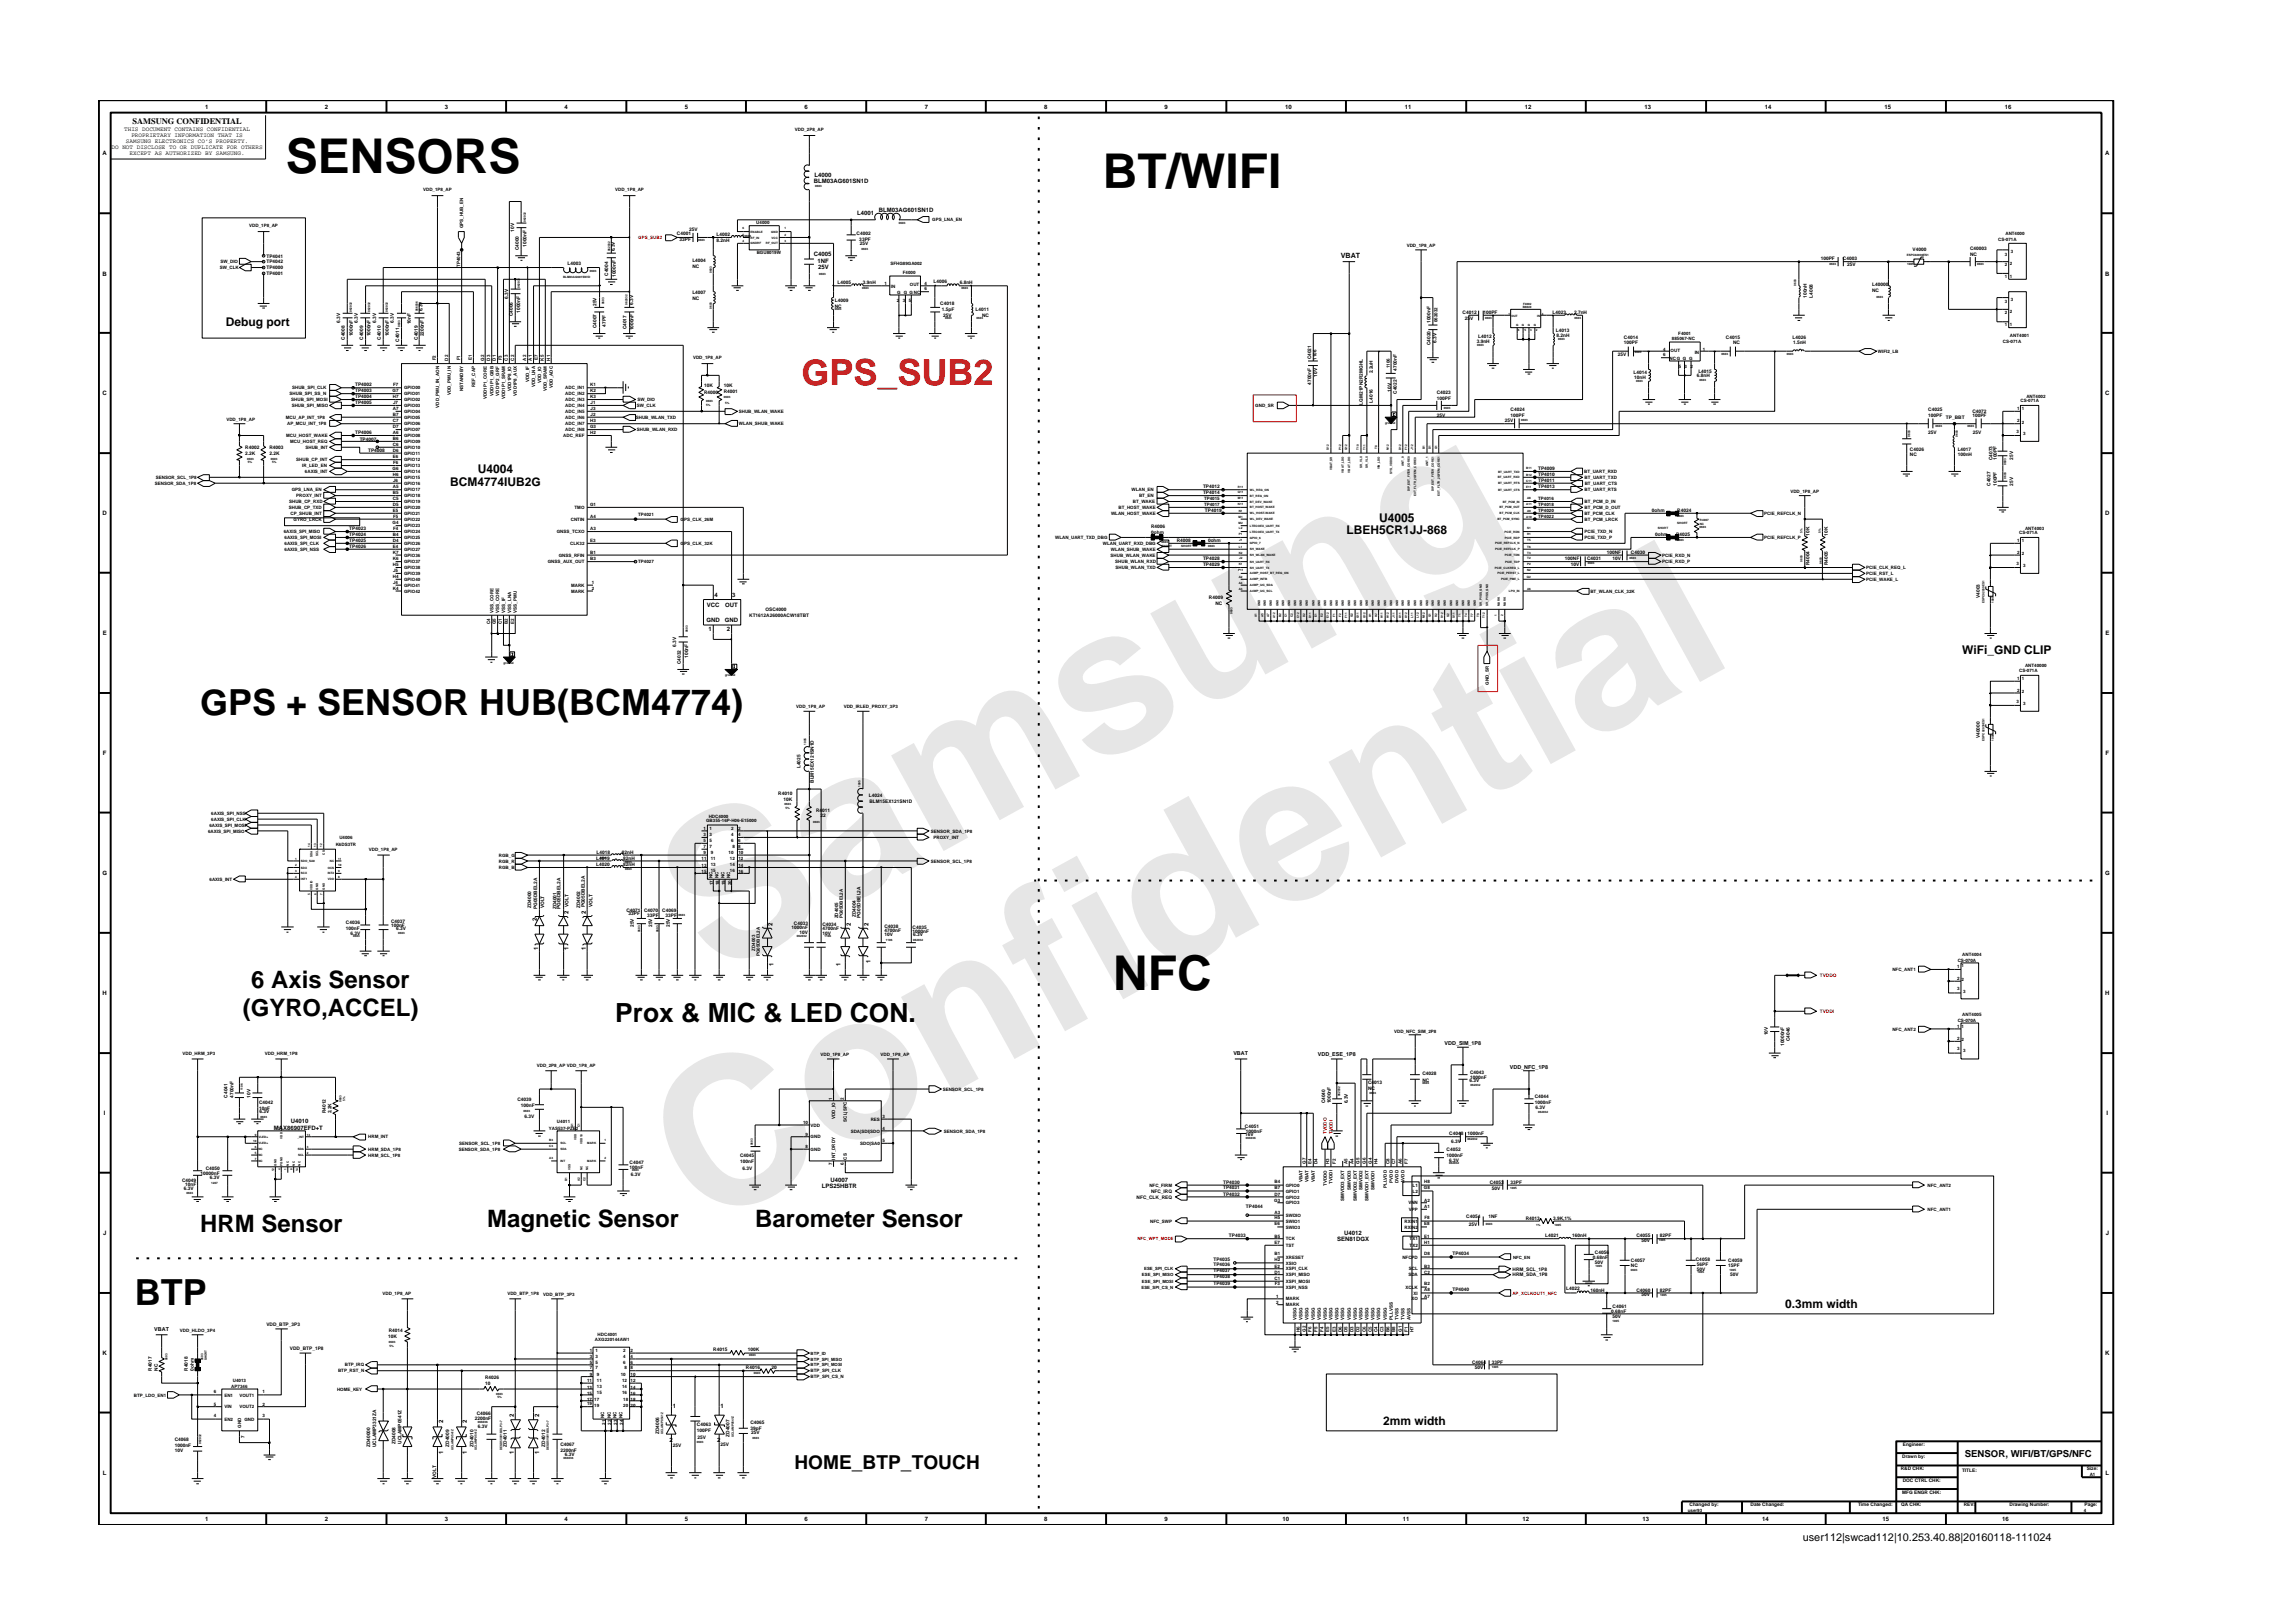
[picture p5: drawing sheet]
<svg xmlns="http://www.w3.org/2000/svg" width="297mm" height="210mm" viewBox="0 0 297 210" stroke-linecap="round" stroke-linejoin="round" font-family="sans-serif">
<defs><g id="words">
<g font-size="26.5" fill="#e6e6e6">
<text x="92.4" y="126.7" transform="rotate(-29 92.4 126.7)">Samsung</text>
<text x="91.1" y="159.4" transform="rotate(-29 91.1 159.4)">Confidential</text>
</g>
<g font-size="6.2">
<text x="37" y="22.5">SENSORS</text>
<text x="142.9" y="24.3">BT/WIFI</text>
<text x="144.2" y="128.3">NFC</text>
</g>
<text font-size="4.7" fill="#f00" x="103.8" y="49.8">GPS_SUB2</text>
<g font-size="4.7">
<text x="25.9" y="92.6">GPS + SENSOR HUB(BCM4774)</text>
<text x="17.5" y="169">BTP</text>
</g>
<text font-size="3.4" x="79.7" y="132.4">Prox &amp; MIC &amp; LED CON.</text>
<g font-size="3.1">
<text x="31.4" y="131.6">(GYRO,ACCEL)</text>
<text x="32.5" y="128">6 Axis Sensor</text>
<text x="25.9" y="159.5">HRM Sensor</text>
<text x="63.1" y="158.9">Magnetic Sensor</text>
<text x="97.8" y="158.9">Barometer Sensor</text>
</g>
<text font-size="2.5" x="102.9" y="190.3">HOME_BTP_TOUCH</text>
<g font-size="1.6">
<text x="29.2" y="42.2">Debug port</text>
<text x="58.3" y="63">BCM4774IUB2G</text>
<text x="61.9" y="61.2">U4004</text>
<text x="174.4" y="69.2">LBEH5CR1JJ-868</text>
<text x="178.7" y="67.7">U4005</text>
<text x="254.2" y="84.8">WiFi_GND CLIP</text>
<text x="231.3" y="169.4">0.3mm width</text>
<text x="179.2" y="184.6">2mm width</text>
</g>
<text font-size="1.4" x="233.5" y="199.7">user112|swcad112|10.253.40.88|20160118-111024</text>
<text font-size="1.2" x="254.5" y="188.7">SENSOR, WIFI/BT/GPS/NFC</text>
<text font-size="1.1" x="17.2" y="16.1">SAMSUNG CONFIDENTIAL</text>
<text font-size=".9" x="173.7" y="33.5">VBAT</text>
<g font-size=".8">
<text x="16.1" y="17">THIS DOCUMENT CONTAINS CONFIDENTIAL</text>
<text x="17" y="17.8">PROPRIETARY INFORMATION THAT IS</text>
<text x="26.6" y="14.1">1</text>
<text x="42.1" y="14.1">2</text>
<text x="57.6" y="14.1">3</text>
<text x="73.1" y="14.1">4</text>
<text x="88.7" y="14.1">5</text>
<text x="104.2" y="14.1">6</text>
<text x="119.8" y="14.1">7</text>
<text x="135.3" y="14.1">8</text>
<text x="150.9" y="14.1">9</text>
<text x="166.5" y="14.1">10</text>
<text x="182" y="14.1">11</text>
<text x="197.5" y="14.1">12</text>
<text x="213" y="14.1">13</text>
<text x="228.6" y="14.1">14</text>
<text x="244.1" y="14.1">15</text>
<text x="259.7" y="14.1">16</text>
<text x="13.3" y="20.1">A</text>
<text x="14.5" y="19.3">DO NOT DISCLOSE TO OR DUPLICATE FOR OTHERS</text>
<text x="16.3" y="18.5">SAMSUNG ELECTRONICS CO’S PROPERTY.</text>
<text x="16.8" y="20.1">EXCEPT AS AUTHORIZED BY SAMSUNG.</text>
<text x="105.4" y="23.7">BLM03AG601SN1D</text>
<text x="105.5" y="22.9">L4000</text>
<text x="272.7" y="20.1">A</text>
<text x="111" y="27.9">L4001</text>
<text x="113.9" y="27.4">BLM03AG601SN1D</text>
<text x="13.3" y="35.7">B</text>
<text x="105.4" y="33.1">C4005</text>
<text x="105.9" y="34">1NF</text>
<text x="106" y="34.8">25V</text>
<text x="272.7" y="35.7">B</text>
<text x="13.3" y="51.2">C</text>
<text x="272.7" y="51.2">C</text>
<text x="13.3" y="66.8">D</text>
<text x="272.7" y="66.8">D</text>
<text x="92.6" y="77.3">4</text>
<text x="94.9" y="77.3">3</text>
<text x="13.3" y="82.3">E</text>
<text x="91.5" y="80.6">GND</text>
<text x="91.6" y="78.6">VCC</text>
<text x="91.8" y="81.7">1</text>
<text x="93.9" y="80.6">GND</text>
<text x="94" y="78.6">OUT</text>
<text x="94.2" y="81.7">2</text>
<text x="272.7" y="82.3">E</text>
<text x="13.3" y="97.8">F</text>
<text x="272.8" y="97.8">F</text>
<text x="13.3" y="113.3">G</text>
<text x="272.7" y="113.3">G</text>
<text x="69.5" y="119.3" transform="rotate(-90 69.5 119.3)">2</text>
<text x="73.7" y="118.4" transform="rotate(-90 73.7 118.4)">2</text>
<text x="75.9" y="118.4" transform="rotate(-90 75.9 118.4)">2</text>
<text x="100.1" y="119.9" transform="rotate(-90 100.1 119.9)">2</text>
<text x="110.2" y="119.9" transform="rotate(-90 110.2 119.9)">2</text>
<text x="112.5" y="119.9" transform="rotate(-90 112.5 119.9)">2</text>
<text x="69.7" y="123" transform="rotate(-90 69.7 123)">1</text>
<text x="73.7" y="123" transform="rotate(-90 73.7 123)">1</text>
<text x="75.9" y="123" transform="rotate(-90 75.9 123)">1</text>
<text x="100.2" y="125.2" transform="rotate(-90 100.2 125.2)">1</text>
<text x="108.9" y="125.2" transform="rotate(-90 108.9 125.2)">1</text>
<text x="112.8" y="124.7" transform="rotate(-90 112.8 124.7)">1</text>
<text x="13.3" y="128.9">H</text>
<text x="272.7" y="128.9">H</text>
<text x="13.5" y="144.4">I</text>
<text x="35.5" y="146.4">MAX86907EFD+T</text>
<text x="37.7" y="145.4">U4010</text>
<text x="272.9" y="144.4">I</text>
<text x="106.5" y="153.9">LPS25HBTR</text>
<text x="107.6" y="153.1">U4007</text>
<text x="13.4" y="160">J</text>
<text x="173.2" y="160.8">SEN81DGX</text>
<text x="174.1" y="160">U4012</text>
<text x="272.8" y="160">J</text>
<text x="13.3" y="175.5">K</text>
<text x="272.7" y="175.5">K</text>
<text x="57.4" y="184.4" transform="rotate(-90 57.4 184.4)">2</text>
<text x="60.5" y="184.4" transform="rotate(-90 60.5 184.4)">2</text>
<text x="66.6" y="183.6" transform="rotate(-90 66.6 183.6)">2</text>
<text x="69.9" y="183.6" transform="rotate(-90 69.9 183.6)">2</text>
<text x="87.2" y="182.4">1</text>
<text x="93.3" y="182.4">1</text>
<text x="13.3" y="191.1">L</text>
<text x="57.4" y="188.3" transform="rotate(-90 57.4 188.3)">1</text>
<text x="60.5" y="188.3" transform="rotate(-90 60.5 188.3)">1</text>
<text x="66.6" y="188.3" transform="rotate(-90 66.6 188.3)">1</text>
<text x="69.9" y="188.3" transform="rotate(-90 69.9 188.3)">1</text>
<text x="86.7" y="186.8">2</text>
<text x="92.9" y="186.8">2</text>
<text x="272.8" y="191.1">L</text>
<text x="26.6" y="197.1">1</text>
<text x="42.1" y="197.1">2</text>
<text x="57.6" y="197.1">3</text>
<text x="73.1" y="197.1">4</text>
<text x="88.7" y="197.1">5</text>
<text x="104.2" y="197.1">6</text>
<text x="119.8" y="197.1">7</text>
<text x="135.3" y="197.1">8</text>
<text x="150.9" y="197.1">9</text>
<text x="166.1" y="197.1">10</text>
<text x="181.7" y="197.1">11</text>
<text x="197.2" y="197.1">12</text>
<text x="212.8" y="197.1">13</text>
<text x="228.3" y="197.1">14</text>
<text x="243.9" y="197.1">15</text>
<text x="259.4" y="197.1">16</text>
</g>
<g font-size=".7">
<text x="159.8" y="136.7">VBAT</text>
<text x="170.7" y="136.9">VDD_ESE_1P8</text>
<text x="187.1" y="135.3">VDD_SIM_1P8</text>
<text x="195.6" y="138.5">VDD_NFC_1P8</text>
<text x="20" y="172.4">VBAT</text>
</g>
<g font-size=".6">
<text x="103" y="17">VDD_2P8_AP</text>
<text x="32.3" y="29.5">VDD_1P8_AP</text>
<text x="54.8" y="24.8">VDD_1P8_AP</text>
<text x="60" y="29.6" transform="rotate(-90 60 29.6)">GPS_HUB_EN</text>
<text x="79.7" y="24.8">VDD_1P8_AP</text>
<text x="89.3" y="29.9">25V</text>
<text x="98" y="29">U4000</text>
<text x="120.8" y="28.7">GPS_LNA_EN</text>
<text x="28.5" y="34.9">SW_CLK</text>
<text x="28.5" y="34.1">SW_DIO</text>
<text x="34.5" y="34.9">TP4000</text>
<text x="34.5" y="33.4">TP4041</text>
<text x="34.5" y="35.6">TP4001</text>
<text x="34.5" y="34.1">TP4042</text>
<text x="59.6" y="34.6" transform="rotate(-90 59.6 34.6)">TP4043</text>
<text x="66.6" y="30" transform="rotate(-90 66.6 30)">10V</text>
<text x="67.2" y="32.4" transform="rotate(-90 67.2 32.4)">C4000</text>
<text x="68.2" y="32" transform="rotate(-90 68.2 32)">1000nF</text>
<text x="73.5" y="34.3">L4003</text>
<text x="78.8" y="35.7" transform="rotate(-90 78.8 35.7)">C4004</text>
<text x="79.6" y="32.5" transform="rotate(-90 79.6 32.5)">6.3V</text>
<text x="79.8" y="35.9" transform="rotate(-90 79.8 35.9)">1000nF</text>
<text x="87.7" y="30.5">C4001</text>
<text x="88" y="31.2">33PF</text>
<text x="89.7" y="33.9">L4004</text>
<text x="89.7" y="34.7">NC</text>
<text x="92.8" y="30.6">L4002</text>
<text x="92.8" y="31.4">8.2nH</text>
<text x="98" y="32.9">BGU8019W</text>
<text x="111" y="30.4">C4002</text>
<text x="111.3" y="31.2">33PF</text>
<text x="111.4" y="31.7">25V</text>
<text x="115.3" y="34.3">SFHG89GA002</text>
<text x="117" y="35.5">F4000</text>
<text x="182.2" y="32">VDD_1P8_AP</text>
<text x="235.9" y="33.7">100PF</text>
<text x="238.7" y="33.7">C4003</text>
<text x="239.3" y="34.5">25V</text>
<text x="247.7" y="32.5">V4000</text>
<text x="255.2" y="33.1">NC</text>
<text x="255.2" y="32.4">C40003</text>
<text x="258.9" y="31.2">CS-071A</text>
<text x="259.7" y="34.5">2</text>
<text x="259.7" y="33.1">3</text>
<text x="259.8" y="30.4">ANT4000</text>
<text x="260.4" y="34.3">2</text>
<text x="260.5" y="32.8">3</text>
<text x="44.1" y="41.9" transform="rotate(-90 44.1 41.9)">6.3V</text>
<text x="46.4" y="41.9" transform="rotate(-90 46.4 41.9)">6.3V</text>
<text x="48.7" y="41.9" transform="rotate(-90 48.7 41.9)">6.3V</text>
<text x="51" y="41.9" transform="rotate(-90 51 41.9)">6.3V</text>
<text x="54.8" y="40.3" transform="rotate(-90 54.8 40.3)">6.3V</text>
<text x="65.8" y="38.7" transform="rotate(-90 65.8 38.7)">6.3V</text>
<text x="66.4" y="41" transform="rotate(-90 66.4 41)">C4006</text>
<text x="67.4" y="40.5" transform="rotate(-90 67.4 40.5)">1000nF</text>
<text x="77.3" y="39.7" transform="rotate(-90 77.3 39.7)">25V</text>
<text x="82" y="39.5" transform="rotate(-90 82 39.5)">6.3V</text>
<text x="89.7" y="38.9">NC</text>
<text x="89.7" y="38.1">L4007</text>
<text x="108.1" y="39.9">NC</text>
<text x="108.1" y="39.1">L4009</text>
<text x="108.5" y="36.8">L4005</text>
<text x="111.8" y="36.8">3.9nH</text>
<text x="114.6" y="36.9">1</text>
<text x="115.4" y="37.3">IN</text>
<text x="116.2" y="39.1">2</text>
<text x="116.2" y="38">G G G NC</text>
<text x="117" y="39.1">3</text>
<text x="117.7" y="39.1">5</text>
<text x="117.9" y="37.1">OUT</text>
<text x="119.7" y="37.6">6</text>
<text x="119.7" y="36.9">4</text>
<text x="120.9" y="36.6">L4006</text>
<text x="121.8" y="39.5">C4018</text>
<text x="122" y="40.3">1.5pF</text>
<text x="122.2" y="41.1">25V</text>
<text x="124.3" y="36.8">6.8nH</text>
<text x="126.4" y="40.3">L4011</text>
<text x="127.2" y="41.1">NC</text>
<text x="185.3" y="41.9" transform="rotate(-90 185.3 41.9)">1000nF</text>
<text x="186.2" y="41.8" transform="rotate(-90 186.2 41.8)">062032</text>
<text x="189.5" y="40.7">C4012</text>
<text x="189.8" y="41.4">25V</text>
<text x="192.2" y="40.7">100PF</text>
<text x="201.1" y="40.7">L4023</text>
<text x="203.9" y="40.7">2.7nH</text>
<text x="234.1" y="38.6" transform="rotate(-90 234.1 38.6)">100nH</text>
<text x="234.8" y="38.6" transform="rotate(-90 234.8 38.6)">L4008</text>
<text x="242.5" y="37.8">NC</text>
<text x="242.5" y="37.1">L40000</text>
<text x="259.7" y="40.7">2</text>
<text x="259.7" y="36">1</text>
<text x="259.7" y="39.3">3</text>
<text x="260.4" y="40.5">2</text>
<text x="260.4" y="36">1</text>
<text x="260.5" y="39">3</text>
<text x="44.7" y="44" transform="rotate(-90 44.7 44)">C4008</text>
<text x="45.7" y="43.6" transform="rotate(-90 45.7 43.6)">1000nF</text>
<text x="47" y="44" transform="rotate(-90 47 44)">C4009</text>
<text x="48" y="43.6" transform="rotate(-90 48 43.6)">1000nF</text>
<text x="49.3" y="44" transform="rotate(-90 49.3 44)">C4010</text>
<text x="50.4" y="43.6" transform="rotate(-90 50.4 43.6)">1000nF</text>
<text x="51.7" y="44.3" transform="rotate(-90 51.7 44.3)">C4011</text>
<text x="53.2" y="42" transform="rotate(-90 53.2 42)">10nF</text>
<text x="54.1" y="44" transform="rotate(-90 54.1 44)">C4019</text>
<text x="54.9" y="43.6" transform="rotate(-90 54.9 43.6)">2200nF</text>
<text x="56.5" y="46.7" transform="rotate(-90 56.5 46.7)">F2</text>
<text x="58.1" y="46.7" transform="rotate(-90 58.1 46.7)">D2</text>
<text x="59.6" y="46.7" transform="rotate(-90 59.6 46.7)">F1</text>
<text x="61.1" y="46.7" transform="rotate(-90 61.1 46.7)">E1</text>
<text x="62.7" y="46.7" transform="rotate(-90 62.7 46.7)">G2</text>
<text x="63.5" y="46.7" transform="rotate(-90 63.5 46.7)">D3</text>
<text x="64.2" y="46.7" transform="rotate(-90 64.2 46.7)">D1</text>
<text x="65" y="46.7" transform="rotate(-90 65 46.7)">F3</text>
<text x="65.8" y="46.7" transform="rotate(-90 65.8 46.7)">C3</text>
<text x="66.6" y="46.7" transform="rotate(-90 66.6 46.7)">C2</text>
<text x="68.1" y="46.7" transform="rotate(-90 68.1 46.7)">A2</text>
<text x="68.9" y="46.7" transform="rotate(-90 68.9 46.7)">A1</text>
<text x="69.7" y="46.7" transform="rotate(-90 69.7 46.7)">E7</text>
<text x="70.4" y="46.7" transform="rotate(-90 70.4 46.7)">K5</text>
<text x="71.3" y="46.7" transform="rotate(-90 71.3 46.7)">H1</text>
<text x="77.3" y="42.5" transform="rotate(-90 77.3 42.5)">C4007</text>
<text x="78.5" y="42.3" transform="rotate(-90 78.5 42.3)">47PF</text>
<text x="81.1" y="42.7" transform="rotate(-90 81.1 42.7)">C4017</text>
<text x="82.1" y="42.8" transform="rotate(-90 82.1 42.8)">1000nF</text>
<text x="89.8" y="46.6">VDD_1P8_AP</text>
<text x="169.9" y="46.6" transform="rotate(-90 169.9 46.6)">C4021</text>
<text x="170.5" y="46.6" transform="rotate(-90 170.5 46.6)">1106</text>
<text x="180" y="47.7" transform="rotate(-90 180 47.7)">1106</text>
<text x="185.3" y="44.7" transform="rotate(-90 185.3 44.7)">C4020</text>
<text x="186.1" y="44.4" transform="rotate(-90 186.1 44.4)">6.3V</text>
<text x="191.3" y="44.4">3.9nH</text>
<text x="191.5" y="43.8">L4012</text>
<text x="201.6" y="43">L4013</text>
<text x="201.6" y="43.6">8.2nH</text>
<text x="209.6" y="46.1">25V</text>
<text x="210.4" y="44">C4014</text>
<text x="210.4" y="44.6">100PF</text>
<text x="215.4" y="46.2">6</text>
<text x="215.4" y="45.4">4</text>
<text x="216.3" y="46.6">NC G G G</text>
<text x="216.4" y="45.7">OUT</text>
<text x="216.6" y="44">885067-NC</text>
<text x="217.4" y="43.4">F4001</text>
<text x="217.5" y="47.7">5</text>
<text x="218.2" y="47.7">3</text>
<text x="219" y="47.7">2</text>
<text x="219.5" y="45.8">IN</text>
<text x="220.6" y="45.4">1</text>
<text x="223.6" y="44">C4015</text>
<text x="224.5" y="44.6">NC</text>
<text x="232.2" y="44">L4026</text>
<text x="232.3" y="44.6">1.5nH</text>
<text x="243.3" y="45.7">WIFI2_LB</text>
<text x="259.4" y="44.4">CS-071A</text>
<text x="259.7" y="42.2">1</text>
<text x="260.4" y="43.6">ANT4001</text>
<text x="260.4" y="42.3">1</text>
<text x="37.5" y="51.2">SHUB_SPI_SS_N</text>
<text x="37.7" y="52">SHUB_SPI_MOSI</text>
<text x="37.8" y="52.7">SHUB_SPI_MISO</text>
<text x="37.8" y="50.4">SHUB_SPI_CLK</text>
<text x="46" y="50">TP4002</text>
<text x="46" y="51.6">TP4004</text>
<text x="46" y="50.8">TP4003</text>
<text x="46" y="52.3">TP4005</text>
<text x="50.9" y="50.8">G7</text>
<text x="50.9" y="53.2">A7</text>
<text x="50.9" y="51.5">H7</text>
<text x="50.9" y="53.9">B7</text>
<text x="50.9" y="50">F7</text>
<text x="50.9" y="52.3">J7</text>
<text x="52.4" y="53.5">GPIO04</text>
<text x="52.4" y="52.7">GPIO03</text>
<text x="52.4" y="52">GPIO02</text>
<text x="52.4" y="51.2">GPIO01</text>
<text x="52.4" y="50.4">GPIO00</text>
<text x="56.9" y="52.8" transform="rotate(-90 56.9 52.8)">VDD_PMU_IN_AON</text>
<text x="58.4" y="51.2" transform="rotate(-90 58.4 51.2)">VDD_PMU_IN</text>
<text x="60" y="50.7" transform="rotate(-90 60 50.7)">NSTANDBY</text>
<text x="61.5" y="50.2" transform="rotate(-90 61.5 50.2)">REF_CAP</text>
<text x="63.1" y="51.7" transform="rotate(-90 63.1 51.7)">VDD1P1_CORE</text>
<text x="63.9" y="51.3" transform="rotate(-90 63.9 51.3)">VDD1P1_GBB</text>
<text x="64.7" y="51.3" transform="rotate(-90 64.7 51.3)">VDD1P2_GRF</text>
<text x="65.4" y="51.7" transform="rotate(-90 65.4 51.7)">VDD1P1_SRAM</text>
<text x="66.2" y="50.6" transform="rotate(-90 66.2 50.6)">VDD1P8_IO</text>
<text x="67" y="51.3" transform="rotate(-90 67 51.3)">VDD1P8_AUX</text>
<text x="68.6" y="49.5" transform="rotate(-90 68.6 49.5)">VDD_IF</text>
<text x="69.3" y="50.2" transform="rotate(-90 69.3 50.2)">VDD_LNA</text>
<text x="70.1" y="49.6" transform="rotate(-90 70.1 49.6)">VDD_IO</text>
<text x="70.9" y="50.7" transform="rotate(-90 70.9 50.7)">VDD_SRAM</text>
<text x="71.6" y="50.3" transform="rotate(-90 71.6 50.3)">VDD_ADC</text>
<text x="73.2" y="50.4">ADC_IN1</text>
<text x="73.2" y="51.2">ADC_IN2</text>
<text x="73.2" y="52">ADC_IN3</text>
<text x="73.2" y="52.7">ADC_IN4</text>
<text x="73.2" y="53.5">ADC_IN5</text>
<text x="76.4" y="50">K1</text>
<text x="76.4" y="50.8">K2</text>
<text x="76.4" y="51.5">K3</text>
<text x="76.5" y="52.3">J1</text>
<text x="76.5" y="53.9">J2</text>
<text x="76.5" y="53.2">J3</text>
<text x="82.5" y="52.7">SW_CLK</text>
<text x="82.6" y="52">SW_DIO</text>
<text x="91.2" y="50.1">10K</text>
<text x="91.2" y="51">R4000</text>
<text x="93.8" y="50.9">R4001</text>
<text x="93.8" y="50.1">10K</text>
<text x="95.7" y="53.5">SHUB_WLAN_WAKE</text>
<text x="162.6" y="52.7">GND_SR</text>
<text x="169.9" y="49.8" transform="rotate(-90 169.9 49.8)">4700nF</text>
<text x="170.6" y="48.8" transform="rotate(-90 170.6 48.8)">10V</text>
<text x="176.5" y="52.4" transform="rotate(-90 176.5 52.4)">LQM21PN2R2MGHL</text>
<text x="177.8" y="52.2" transform="rotate(-90 177.8 52.2)">L4016</text>
<text x="177.8" y="48.4" transform="rotate(-90 177.8 48.4)">2.2uH</text>
<text x="180.2" y="50.7" transform="rotate(-90 180.2 50.7)">10V</text>
<text x="181" y="51" transform="rotate(-90 181 51)">C4022</text>
<text x="181" y="48" transform="rotate(-90 181 48)">4700nF</text>
<text x="186.1" y="51">C4023</text>
<text x="186.1" y="51.8">100PF</text>
<text x="186.1" y="54">25V</text>
<text x="195.7" y="53.3">C4024</text>
<text x="211.6" y="48.5">L4014</text>
<text x="211.7" y="49.1">10nH</text>
<text x="219.8" y="48.8">6.8nH</text>
<text x="220" y="48.3">L4015</text>
<text x="249.8" y="53.3">C4025</text>
<text x="255.5" y="53.5">C4072</text>
<text x="261.3" y="53.1">1 1</text>
<text x="261.7" y="52.1">CS-071A</text>
<text x="262.5" y="51.6">ANT4002</text>
<text x="29.3" y="54.5">VDD_1P8_AP</text>
<text x="31.8" y="58.2">R4002</text>
<text x="31.8" y="59">2.2K</text>
<text x="34.9" y="59">2.2K</text>
<text x="34.9" y="58.2">R4003</text>
<text x="37" y="54.3">MCU_AP_INT_1P8</text>
<text x="37.1" y="56.6">MCU_HOST_WAKE</text>
<text x="37.2" y="55.1">AP_MCU_INT_1P8</text>
<text x="37.6" y="57.4">MCU_HOST_REQ</text>
<text x="38.4" y="59.8">SHUB_CP_INT</text>
<text x="39.6" y="58.2">SHUB_INT</text>
<text x="46" y="56.2">TP4006</text>
<text x="46.6" y="57.1">TP4007</text>
<text x="47.7" y="58.6">TP4008</text>
<text x="50.9" y="56.2">A6</text>
<text x="50.9" y="58.6">D6</text>
<text x="50.9" y="55.4">D7</text>
<text x="50.9" y="57.1">B6</text>
<text x="50.9" y="57.8">C6</text>
<text x="50.9" y="54.7">C7</text>
<text x="50.9" y="59.3">E6</text>
<text x="52.4" y="56.6">GPIO08</text>
<text x="52.4" y="58.9">GPIO11</text>
<text x="52.4" y="55.9">GPIO07</text>
<text x="52.4" y="57.4">GPIO09</text>
<text x="52.4" y="54.3">GPIO05</text>
<text x="52.4" y="59.8">GPIO12</text>
<text x="52.4" y="58.2">GPIO10</text>
<text x="52.4" y="55.1">GPIO06</text>
<text x="73" y="56.6">ADC_REF</text>
<text x="73.2" y="55.1">ADC_IN7</text>
<text x="73.2" y="54.3">ADC_IN6</text>
<text x="73.2" y="55.9">ADC_IN8</text>
<text x="76.4" y="55.4">G3</text>
<text x="76.4" y="56.2">H2</text>
<text x="76.4" y="54.7">H3</text>
<text x="82.4" y="54.3">SHUB_WLAN_TXD</text>
<text x="82.5" y="55.9">SHUB_WLAN_RXD</text>
<text x="95.7" y="55.1">WLAN_SHUB_WAKE</text>
<text x="194.9" y="54.6">25V</text>
<text x="195.7" y="54">100PF</text>
<text x="247.4" y="59.1">NC</text>
<text x="247.4" y="58.4">C4026</text>
<text x="249.8" y="54">100PF</text>
<text x="249.8" y="56.2">25V</text>
<text x="252.1" y="54.3">TP_BBT</text>
<text x="253.6" y="58.4">L4017</text>
<text x="253.6" y="59.1">100nH</text>
<text x="255.5" y="54">100PF</text>
<text x="255.5" y="56.2">25V</text>
<text x="258.1" y="59.6" transform="rotate(-90 258.1 59.6)">C4073</text>
<text x="258.7" y="59.6" transform="rotate(-90 258.7 59.6)">100PF</text>
<text x="260.8" y="59.6" transform="rotate(-90 260.8 59.6)">25V</text>
<text x="261.2" y="56.1">3</text>
<text x="261.3" y="54.7">2</text>
<text x="261.9" y="54.9">2</text>
<text x="262.1" y="56.3">3</text>
<text x="20.1" y="62.8">SENSOR_SDA_1P8</text>
<text x="20.2" y="62">SENSOR_SCL_1P8</text>
<text x="37.4" y="65.9">SHUB_CP_TXD</text>
<text x="37.5" y="65.2">SHUB_CP_RXD</text>
<text x="37.8" y="63.7">GPS_LNA_EN</text>
<text x="38.4" y="64.4">PROXY_INT</text>
<text x="39.1" y="60.5">IR_LED_EN</text>
<text x="39.5" y="61.3">6AXIS_INT</text>
<text x="50.9" y="60.9">G6</text>
<text x="50.9" y="63.2">A5</text>
<text x="50.9" y="61.7">H6</text>
<text x="50.9" y="65.5">D5</text>
<text x="50.9" y="64">B5</text>
<text x="50.9" y="64.8">C5</text>
<text x="50.9" y="60.1">F6</text>
<text x="50.9" y="62.5">J6</text>
<text x="52.4" y="63.7">GPIO17</text>
<text x="52.4" y="62.8">GPIO16</text>
<text x="52.4" y="62">GPIO15</text>
<text x="52.4" y="61.3">GPIO14</text>
<text x="52.4" y="60.5">GPIO13</text>
<text x="52.4" y="65.9">GPIO20</text>
<text x="52.4" y="64.4">GPIO18</text>
<text x="52.4" y="65.2">GPIO19</text>
<text x="74.4" y="65.9">TMO</text>
<text x="76.4" y="65.5">G1</text>
<text x="144.9" y="65.9">BT_HOST_WAKE</text>
<text x="146.6" y="63.7">WLAN_EN</text>
<text x="146.8" y="65.2">BT_WAKE</text>
<text x="147.6" y="64.4">BT_EN</text>
<text x="155.8" y="64">TP4014</text>
<text x="155.8" y="63.2">TP4012</text>
<text x="156" y="64.8">TP4015</text>
<text x="156" y="65.5">TP4017</text>
<text x="199.2" y="62.5">TP4011</text>
<text x="199.2" y="60.9">TP4009</text>
<text x="199.2" y="63.2">TP4013</text>
<text x="199.2" y="61.7">TP4010</text>
<text x="199.2" y="64.8">TP4016</text>
<text x="199.2" y="65.5">TP4018</text>
<text x="205.2" y="61.3">BT_UART_RXD</text>
<text x="205.3" y="65.9">BT_PCM_D_OUT</text>
<text x="205.3" y="65.2">BT_PCM_D_IN</text>
<text x="205.3" y="62">BT_UART_TXD</text>
<text x="205.3" y="63.7">BT_UART_RTS</text>
<text x="205.3" y="62.8">BT_UART_CTS</text>
<text x="231.9" y="63.8">VDD_1P8_AP</text>
<text x="257.8" y="62.9" transform="rotate(-90 257.8 62.9)">C4027</text>
<text x="258.7" y="62.9" transform="rotate(-90 258.7 62.9)">100PF</text>
<text x="260.8" y="62.9" transform="rotate(-90 260.8 62.9)">25V</text>
<text x="36.8" y="69.1">6AXIS_SPI_MISO</text>
<text x="36.9" y="69.8">6AXIS_SPI_MOSI</text>
<text x="36.9" y="70.6">6AXIS_SPI_CLK</text>
<text x="36.9" y="71.4">6AXIS_SPI_NSS</text>
<text x="37.6" y="66.7">CP_SHUB_INT</text>
<text x="38" y="67.5">GYRO_LRCK</text>
<text x="45.2" y="68.7">TP4023</text>
<text x="45.2" y="70.2">TP4025</text>
<text x="45.2" y="69.4">TP4024</text>
<text x="45.2" y="71">TP4026</text>
<text x="50.9" y="67.9">G4</text>
<text x="50.9" y="71.8">K7</text>
<text x="50.9" y="70.2">D4</text>
<text x="50.9" y="69.4">B4</text>
<text x="50.9" y="71">E4</text>
<text x="50.9" y="66.4">E5</text>
<text x="50.9" y="68.7">F4</text>
<text x="50.9" y="67.1">F5</text>
<text x="52.4" y="69.1">GPIO24</text>
<text x="52.4" y="67.5">GPIO22</text>
<text x="52.4" y="70.6">GPIO26</text>
<text x="52.4" y="69.8">GPIO25</text>
<text x="52.4" y="71.4">GPIO27</text>
<text x="52.4" y="66.7">GPIO21</text>
<text x="52.4" y="68.3">GPIO23</text>
<text x="72.1" y="69.1">GNSS_TCXO</text>
<text x="73.9" y="70.6">CLK32</text>
<text x="73.9" y="67.5">CNTIN</text>
<text x="76.4" y="68.7">A3</text>
<text x="76.4" y="67.1">A4</text>
<text x="76.4" y="71.8">B1</text>
<text x="76.5" y="70.2">E3</text>
<text x="82.7" y="66.9">TP4021</text>
<text x="88.2" y="67.5">GPS_CLK_26M</text>
<text x="88.2" y="70.6">GPS_CLK_32K</text>
<text x="136.7" y="69.8">WLAN_UART_TXD_DBG</text>
<text x="142.9" y="70.6">WLAN_UART_RXD_DBG</text>
<text x="143.9" y="71.4">WLAN_SHUB_WAKE</text>
<text x="143.9" y="66.7">WLAN_HOST_WAKE</text>
<text x="149.1" y="69.1">0ohm</text>
<text x="149.1" y="68.4">R4006</text>
<text x="152.4" y="70.2">R4008</text>
<text x="156.1" y="66.4">TP4019</text>
<text x="156.5" y="70.2">0ohm</text>
<text x="199.2" y="66.4">TP4020</text>
<text x="199.2" y="67.1">TP4022</text>
<text x="205.2" y="66.7">BT_PCM_CLK</text>
<text x="205.3" y="67.5">BT_PCM_LRCK</text>
<text x="205.3" y="69.8">PCIE_TXD_P</text>
<text x="205.3" y="69.1">PCIE_TXD_N</text>
<text x="208.1" y="71.7">100NF</text>
<text x="211.3" y="71.7">C4030</text>
<text x="214" y="66.3">0ohm</text>
<text x="214.4" y="69.5">0ohm</text>
<text x="217.1" y="69.5">R4025</text>
<text x="217.3" y="66.3">R4024</text>
<text x="228.5" y="66.7">PCIE_REFCLK_N</text>
<text x="228.5" y="69.8">PCIE_REFCLK_P</text>
<text x="234.4" y="69.4" transform="rotate(-90 234.4 69.4)">10K</text>
<text x="236.8" y="69.4" transform="rotate(-90 236.8 69.4)">10K</text>
<text x="261.3" y="70.2">1 1</text>
<text x="261.3" y="71.8">2</text>
<text x="261.6" y="69.2">CS-071A</text>
<text x="261.9" y="71.9">2</text>
<text x="262.3" y="68.6">ANT4003</text>
<text x="50.9" y="74.9">H4</text>
<text x="50.9" y="73.3">H5</text>
<text x="50.9" y="76.4">K4</text>
<text x="50.9" y="72.5">K6</text>
<text x="50.9" y="75.7">J4</text>
<text x="50.9" y="74.1">J5</text>
<text x="52.4" y="76">GPIO41</text>
<text x="52.4" y="74.5">GPIO39</text>
<text x="52.4" y="75.3">GPIO40</text>
<text x="52.4" y="73.7">GPIO38</text>
<text x="52.4" y="76.8">GPIO42</text>
<text x="52.4" y="73">GPIO37</text>
<text x="52.4" y="72.1">GPIO36</text>
<text x="71" y="73">GNSS_AUX_OUT</text>
<text x="72.4" y="72.1">GNSS_RFIN</text>
<text x="74" y="76">MARK</text>
<text x="74" y="76.8">MARK</text>
<text x="76.4" y="72.5">B3</text>
<text x="76.7" y="75.7">1</text>
<text x="76.7" y="76.4">2</text>
<text x="82.7" y="73">TP4027</text>
<text x="143.9" y="72.1">SHUB_WLAN_WAKE</text>
<text x="144.5" y="73">SHUB_WLAN_RXD</text>
<text x="144.5" y="73.7">SHUB_WLAN_TXD</text>
<text x="155.8" y="73.3">TP4029</text>
<text x="155.8" y="72.6">TP4028</text>
<text x="156.6" y="77.6">R4009</text>
<text x="202.7" y="72.5">100NF</text>
<text x="203.5" y="73.3">10V</text>
<text x="205.6" y="72.5">C4031</text>
<text x="206" y="76.8">BT_WLAN_CLK_32K</text>
<text x="208.9" y="72.5">10V</text>
<text x="215.3" y="72.1">PCIE_RXD_N</text>
<text x="215.3" y="73">PCIE_RXD_P</text>
<text x="234.4" y="73.2" transform="rotate(-90 234.4 73.2)">R4004</text>
<text x="236.8" y="73.2" transform="rotate(-90 236.8 73.2)">R4005</text>
<text x="241.8" y="74.5">PCIE_RST_L</text>
<text x="241.8" y="73.7">PCIE_CLK_REQ_L</text>
<text x="241.8" y="75.3">PCIE_WAKE_L</text>
<text x="256.5" y="77.4" transform="rotate(-90 256.5 77.4)">V4003</text>
<text x="261.2" y="73.2">3</text>
<text x="262.1" y="73.4">3</text>
<text x="63.5" y="80.8" transform="rotate(-90 63.5 80.8)">C4</text>
<text x="63.9" y="79.4" transform="rotate(-90 63.9 79.4)">VSS_CORE</text>
<text x="64.2" y="80.8" transform="rotate(-90 64.2 80.8)">G5</text>
<text x="64.7" y="79.4" transform="rotate(-90 64.7 79.4)">VSS_CORE</text>
<text x="65" y="80.8" transform="rotate(-90 65 80.8)">C1</text>
<text x="65.4" y="79.4" transform="rotate(-90 65.4 79.4)">VSS_IF</text>
<text x="65.8" y="80.8" transform="rotate(-90 65.8 80.8)">B2</text>
<text x="66.2" y="79.4" transform="rotate(-90 66.2 79.4)">VSS_LNA</text>
<text x="66.6" y="80.8" transform="rotate(-90 66.6 80.8)">E2</text>
<text x="67" y="79.4" transform="rotate(-90 67 79.4)">VSS_PMU</text>
<text x="87.6" y="83.8" transform="rotate(-90 87.6 83.8)">6.3V</text>
<text x="97.1" y="79.9">KT1612A26000ACW18TBT</text>
<text x="99.2" y="79.2">OSC4000</text>
<text x="157.5" y="78.4">NC</text>
<text x="88.2" y="86" transform="rotate(-90 88.2 86)">C4032</text>
<text x="89.1" y="85.2" transform="rotate(-90 89.1 85.2)">100nF</text>
<text x="192.9" y="88.7" transform="rotate(-90 192.9 88.7)">GND_SR</text>
<text x="261.3" y="88.1">1</text>
<text x="261.3" y="89.7">2</text>
<text x="261.6" y="87.1">CS-071A</text>
<text x="261.9" y="88.1">1</text>
<text x="261.9" y="89.8">2</text>
<text x="262.3" y="86.5">ANT40000</text>
<text x="103.2" y="91.8">VDD_1P8_AP</text>
<text x="109.3" y="91.8">VDD_IRLED_PROXY_3P3</text>
<text x="256.5" y="95.6" transform="rotate(-90 256.5 95.6)">V40000</text>
<text x="261.2" y="91">3</text>
<text x="262.1" y="91.3">3</text>
<text x="103.7" y="99.5" transform="rotate(-90 103.7 99.5)">L4025</text>
<text x="105.4" y="101.4" transform="rotate(-90 105.4 101.4)">BLM15EX121SN1D</text>
<text x="27" y="107.9">6AXIS_SPI_MISO</text>
<text x="27.1" y="107.1">6AXIS_SPI_MOSI</text>
<text x="27.4" y="105.6">6AXIS_SPI_NSS</text>
<text x="27.4" y="106.3">6AXIS_SPI_CLK</text>
<text x="91.1" y="107.6">1</text>
<text x="91.5" y="106.5">GB355-16P-H06-E15000</text>
<text x="91.8" y="105.9">HDC4000</text>
<text x="91.9" y="107.6">1</text>
<text x="94.7" y="107.6">2</text>
<text x="95.6" y="107.6">2</text>
<text x="100.8" y="103">R4010</text>
<text x="101.5" y="103.7">10K</text>
<text x="105.7" y="105.2">R4011</text>
<text x="106.3" y="105.8">22</text>
<text x="112.6" y="103.2">L4024</text>
<text x="112.6" y="104.1">BLM15EX121SN1D</text>
<text x="120.6" y="107.9">SENSOR_SDA_1P8</text>
<text x="43.5" y="109.6">K6DS3TR</text>
<text x="44" y="108.7">U4006</text>
<text x="47.8" y="110.2">VDD_1P8_AP</text>
<text x="64.6" y="112.6">RGB_B</text>
<text x="64.6" y="111">RGB_G</text>
<text x="64.6" y="111.7">RGB_R</text>
<text x="77.2" y="111.4">L4019</text>
<text x="77.2" y="112.1">L4020</text>
<text x="77.3" y="110.6">L4018</text>
<text x="80.6" y="110.6">82nH</text>
<text x="80.7" y="111.4">82nH</text>
<text x="80.7" y="112.1">82nH</text>
<text x="90.9" y="113.1">15</text>
<text x="90.9" y="111.4">11</text>
<text x="90.9" y="112.4">13</text>
<text x="91.1" y="108.3">3</text>
<text x="91.1" y="109.1">5</text>
<text x="91.1" y="109.8">7</text>
<text x="91.1" y="110.6">9</text>
<text x="91.9" y="108.3">3</text>
<text x="91.9" y="109.1">5</text>
<text x="91.9" y="109.8">7</text>
<text x="92.1" y="113">15</text>
<text x="92.1" y="111.4">11</text>
<text x="92.1" y="112.2">13</text>
<text x="92.1" y="110.6">9</text>
<text x="92.3" y="113.7" transform="rotate(-90 92.3 113.7)">NC</text>
<text x="93.1" y="113.7" transform="rotate(-90 93.1 113.7)">NC</text>
<text x="93.8" y="113.7" transform="rotate(-90 93.8 113.7)">NC</text>
<text x="94.4" y="110.6">10</text>
<text x="94.5" y="113">16</text>
<text x="94.5" y="111.4">12</text>
<text x="94.5" y="112.2">14</text>
<text x="94.6" y="113.7" transform="rotate(-90 94.6 113.7)">NC</text>
<text x="94.7" y="108.3">4</text>
<text x="94.7" y="109.1">6</text>
<text x="94.9" y="109.8">8</text>
<text x="95.6" y="108.3">4</text>
<text x="95.6" y="109.1">6</text>
<text x="95.6" y="109.8">8</text>
<text x="95.6" y="113.1">16</text>
<text x="95.6" y="112.4">14</text>
<text x="95.6" y="110.6">10</text>
<text x="95.6" y="111.4">12</text>
<text x="120.6" y="111.7">SENSOR_SCL_1P8</text>
<text x="120.9" y="108.7">PROXY_INT</text>
<text x="27.1" y="114.1">6AXIS_INT</text>
<text x="44.8" y="119.7">C4036</text>
<text x="50.7" y="119.6">C4037</text>
<text x="68.8" y="117.6" transform="rotate(-90 68.8 117.6)">ZD4000</text>
<text x="69.6" y="117.8" transform="rotate(-90 69.6 117.8)">PG05DBEL2A</text>
<text x="70.5" y="117.7" transform="rotate(-90 70.5 117.7)">VOLT</text>
<text x="72.1" y="117.8" transform="rotate(-90 72.1 117.8)">ZD4001</text>
<text x="72.6" y="117.8" transform="rotate(-90 72.6 117.8)">PG05DBEL2A</text>
<text x="73.6" y="117.5" transform="rotate(-90 73.6 117.5)">VOLT</text>
<text x="75.2" y="117.6" transform="rotate(-90 75.2 117.6)">ZD4002</text>
<text x="75.8" y="117.6" transform="rotate(-90 75.8 117.6)">PG05DBEL2A</text>
<text x="76.8" y="117.5" transform="rotate(-90 76.8 117.5)">VOLT</text>
<text x="81.1" y="118.1">C4071</text>
<text x="81.4" y="118.6">33PF</text>
<text x="83.4" y="118.1">C4070</text>
<text x="83.8" y="118.7">33PF</text>
<text x="85.8" y="118.1">C4069</text>
<text x="86.2" y="118.7">33PF</text>
<text x="92.4" y="114.7" transform="rotate(-90 92.4 114.7)">17</text>
<text x="93.2" y="114.7" transform="rotate(-90 93.2 114.7)">18</text>
<text x="93.9" y="114.7" transform="rotate(-90 93.9 114.7)">19</text>
<text x="94.8" y="114.7" transform="rotate(-90 94.8 114.7)">20</text>
<text x="102.8" y="119.8">C4033</text>
<text x="106.5" y="119.9">C4034</text>
<text x="108.6" y="119" transform="rotate(-90 108.6 119)">ZD4005</text>
<text x="109.2" y="119" transform="rotate(-90 109.2 119)">PG05DBEL2A</text>
<text x="110.9" y="118.8" transform="rotate(-90 110.9 118.8)">ZD4004</text>
<text x="111.4" y="118.9" transform="rotate(-90 111.4 118.9)">PG05DBEL2A</text>
<text x="44.8" y="120.5">100nF</text>
<text x="45.4" y="121.1">6.3V</text>
<text x="50.7" y="120.1">100nF</text>
<text x="51.3" y="120.5">6.3V</text>
<text x="82.1" y="120.1" transform="rotate(-90 82.1 120.1)">25V</text>
<text x="84.5" y="120.1" transform="rotate(-90 84.5 120.1)">25V</text>
<text x="86.8" y="120.1" transform="rotate(-90 86.8 120.1)">25V</text>
<text x="97.8" y="123.2" transform="rotate(-90 97.8 123.2)">ZD4003</text>
<text x="98.4" y="123.9" transform="rotate(-90 98.4 123.9)">PG05DBEL2A</text>
<text x="102.5" y="120.4">1000nF</text>
<text x="103.6" y="121">10V</text>
<text x="106.5" y="121.1">10V</text>
<text x="106.5" y="120.5">4700nF</text>
<text x="114.6" y="120.2">C4038</text>
<text x="114.6" y="121.3">10V</text>
<text x="114.6" y="120.8">4700nF</text>
<text x="118.2" y="120.8">1000nF</text>
<text x="118.2" y="120.3">C4035</text>
<text x="118.3" y="121.3">6.3V</text>
<text x="245.1" y="125.8">NFC_ANT1</text>
<text x="253.5" y="125.4">1</text>
<text x="253.6" y="124.6">CS-070A</text>
<text x="254.1" y="125.3">1</text>
<text x="254.2" y="123.8">ANT4004</text>
<text x="253.5" y="126.9">2</text>
<text x="253.5" y="128.3">3</text>
<text x="254.1" y="127.1">2</text>
<text x="254.2" y="131.6">ANT4005</text>
<text x="254.3" y="128.6">3</text>
<text x="23.6" y="136.6">VDD_HRM_3P3</text>
<text x="34.3" y="136.6">VDD_HRM_1P8</text>
<text x="106.3" y="136.8">VDD_1P8_AP</text>
<text x="114.1" y="136.8">VDD_1P8_AP</text>
<text x="180.6" y="133.8">VDD_NFC_SIM_2P8</text>
<text x="229" y="134.1" transform="rotate(-90 229 134.1)">10V</text>
<text x="231.1" y="135.5" transform="rotate(-90 231.1 135.5)">10000nF</text>
<text x="231.9" y="134.9" transform="rotate(-90 231.9 134.9)">C4046</text>
<text x="245.1" y="133.5">NFC_ANT2</text>
<text x="253.5" y="133.1">1 1</text>
<text x="253.5" y="134.7">2</text>
<text x="253.5" y="136.1">3</text>
<text x="253.6" y="132.4">CS-070A</text>
<text x="254.1" y="134.9">2</text>
<text x="254.3" y="136.3">3</text>
<text x="29.5" y="142.2" transform="rotate(-90 29.5 142.2)">C4041</text>
<text x="30.3" y="142.2" transform="rotate(-90 30.3 142.2)">4700nF</text>
<text x="32.5" y="142.2" transform="rotate(-90 32.5 142.2)">10V</text>
<text x="33.6" y="143.8">10nF</text>
<text x="33.6" y="143">C4042</text>
<text x="67" y="142.6">C4039</text>
<text x="67.5" y="143.5">100nF</text>
<text x="69.5" y="138.2">VDD_2P8_AP VDD_1P8_AP</text>
<text x="107.8" y="142.5" transform="rotate(-90 107.8 142.5)">1</text>
<text x="109.3" y="142.5" transform="rotate(-90 109.3 142.5)">2</text>
<text x="122.1" y="141.3">SENSOR_SCL_1P8</text>
<text x="171.6" y="142.9" transform="rotate(-90 171.6 142.9)">C4040</text>
<text x="172.4" y="142.9" transform="rotate(-90 172.4 142.9)">1000nF</text>
<text x="174.6" y="142.9" transform="rotate(-90 174.6 142.9)">6.3V</text>
<text x="177.2" y="141.3">NC</text>
<text x="177.2" y="140.5">C4013</text>
<text x="184.3" y="140.2">NC</text>
<text x="184.3" y="139.3">C4028</text>
<text x="190.4" y="140.2">6.3V</text>
<text x="190.4" y="139.7">1000nF</text>
<text x="190.4" y="139.1">C4043</text>
<text x="198.8" y="142.3">C4044</text>
<text x="198.8" y="143">1000nF</text>
<text x="198.9" y="143.7">6.3V</text>
<text x="33.6" y="144.2">6.3V</text>
<text x="42.2" y="144.2" transform="rotate(-90 42.2 144.2)">R4012</text>
<text x="43" y="144.2" transform="rotate(-90 43 144.2)">2.2K</text>
<text x="47.7" y="147.5">HRM_INT</text>
<text x="47.7" y="149.8">HRM_SCL_1P8</text>
<text x="47.7" y="149.1">HRM_SDA_1P8</text>
<text x="59.4" y="149.1">SENSOR_SDA_1P8</text>
<text x="59.5" y="148.3">SENSOR_SCL_1P8</text>
<text x="67.9" y="144.8">6.3V</text>
<text x="71.1" y="146.4">YAS537-PZE2</text>
<text x="72.2" y="145.5">U4011</text>
<text x="95.9" y="149.9">C4045</text>
<text x="104" y="145.6">10</text>
<text x="104.4" y="148.7">8</text>
<text x="104.4" y="147.2">9</text>
<text x="105" y="149.1">GND</text>
<text x="105" y="147.5">GND</text>
<text x="105" y="146">VDD</text>
<text x="108.2" y="144.9" transform="rotate(-90 108.2 144.9)">VDD_IO</text>
<text x="109.7" y="145.3" transform="rotate(-90 109.7 145.3)">SCL|SPC</text>
<text x="110.2" y="146.7">SDA|SDI|SDO</text>
<text x="111.4" y="148.3">SDO|SA0</text>
<text x="112.8" y="145.2">RES</text>
<text x="114.3" y="147.9">5</text>
<text x="114.3" y="144.8">3</text>
<text x="114.3" y="146.3">4</text>
<text x="122.3" y="146.7">SENSOR_SDA_1P8</text>
<text x="161.3" y="146.2">C4051</text>
<text x="161.3" y="147.2">16V</text>
<text x="161.4" y="146.8">1000nF</text>
<text x="187.4" y="149.9">1000nF</text>
<text x="187.4" y="149.1">C4052</text>
<text x="187.7" y="147.1">C4048</text>
<text x="188" y="148.1">6.3V</text>
<text x="190.1" y="147.1">1000nF</text>
<text x="23.6" y="153.1">C4049</text>
<text x="23.8" y="154.2">6.3V</text>
<text x="24" y="153.7">10nF</text>
<text x="26" y="152.2">10000nF</text>
<text x="26.6" y="151.6">C4050</text>
<text x="27.2" y="152.8">6.3V</text>
<text x="81.6" y="151.4">100nF</text>
<text x="81.6" y="150.8">C4047</text>
<text x="81.7" y="152.3">6.3V</text>
<text x="95.9" y="150.7">100nF</text>
<text x="96.2" y="151.6">6.3V</text>
<text x="107.8" y="150.9" transform="rotate(-90 107.8 150.9)">7</text>
<text x="108.2" y="150.2" transform="rotate(-90 108.2 150.2)">INT_DRDY</text>
<text x="109.3" y="150.9" transform="rotate(-90 109.3 150.9)">6</text>
<text x="109.7" y="150.2" transform="rotate(-90 109.7 150.2)">CS</text>
<text x="147.2" y="155.3">NFC_CLK_REQ</text>
<text x="148.9" y="153.7">NFC_FIRM</text>
<text x="149.1" y="154.5">NFC_IRQ</text>
<text x="158.4" y="154.9">TP4032</text>
<text x="158.4" y="154.1">TP4031</text>
<text x="158.4" y="153.3">TP4030</text>
<text x="165.1" y="155.7">G3</text>
<text x="165.1" y="154.9">D7</text>
<text x="165.1" y="154.1">B7</text>
<text x="165.1" y="153.3">B4</text>
<text x="166.6" y="155.3">GPIO2</text>
<text x="166.6" y="154.5">GPIO1</text>
<text x="166.6" y="153.7">GPIO0</text>
<text x="168.7" y="153.2" transform="rotate(-90 168.7 153.2)">VBAT</text>
<text x="169.2" y="150.8" transform="rotate(-90 169.2 150.8)">G7</text>
<text x="169.5" y="153.2" transform="rotate(-90 169.5 153.2)">VBAT</text>
<text x="169.9" y="150.8" transform="rotate(-90 169.9 150.8)">E4</text>
<text x="170.3" y="153.2" transform="rotate(-90 170.3 153.2)">VBAT</text>
<text x="170.7" y="150.8" transform="rotate(-90 170.7 150.8)">D4</text>
<text x="171.9" y="153.6" transform="rotate(-90 171.9 153.6)">TVDDO</text>
<text x="172.2" y="150.8" transform="rotate(-90 172.2 150.8)">H3</text>
<text x="172.6" y="153.3" transform="rotate(-90 172.6 153.3)">TVDDI</text>
<text x="173" y="150.7" transform="rotate(-90 173 150.7)">F2</text>
<text x="174.1" y="155.6" transform="rotate(-90 174.1 155.6)">SIMVDD3_EXT</text>
<text x="174.6" y="150.8" transform="rotate(-90 174.6 150.8)">A5</text>
<text x="175" y="154.2" transform="rotate(-90 175 154.2)">SIMVDD3</text>
<text x="175.3" y="150.8" transform="rotate(-90 175.3 150.8)">A4</text>
<text x="175.8" y="155.6" transform="rotate(-90 175.8 155.6)">SIMVDD2_EXT</text>
<text x="176.1" y="150.8" transform="rotate(-90 176.1 150.8)">G5</text>
<text x="176.5" y="154.2" transform="rotate(-90 176.5 154.2)">SIMVDD2</text>
<text x="176.9" y="150.8" transform="rotate(-90 176.9 150.8)">G6</text>
<text x="177.3" y="155.6" transform="rotate(-90 177.3 155.6)">SIMVDD1_EXT</text>
<text x="177.7" y="150.8" transform="rotate(-90 177.7 150.8)">G4</text>
<text x="178" y="154.2" transform="rotate(-90 178 154.2)">SIMVDD1</text>
<text x="178.5" y="150.8" transform="rotate(-90 178.5 150.8)">H4</text>
<text x="179.6" y="153.9" transform="rotate(-90 179.6 153.9)">PLLVDD</text>
<text x="180" y="150.8" transform="rotate(-90 180 150.8)">C8</text>
<text x="180.4" y="153.2" transform="rotate(-90 180.4 153.2)">PVDD</text>
<text x="180.8" y="150.8" transform="rotate(-90 180.8 150.8)">C7</text>
<text x="181.2" y="153.2" transform="rotate(-90 181.2 153.2)">DVDD</text>
<text x="181.6" y="150.8" transform="rotate(-90 181.6 150.8)">A6</text>
<text x="181.9" y="153.2" transform="rotate(-90 181.9 153.2)">AVDD</text>
<text x="182.4" y="150.7" transform="rotate(-90 182.4 150.7)">F7</text>
<text x="183" y="153.7">L1</text>
<text x="183" y="154.5">L2</text>
<text x="184.5" y="154.1">G8</text>
<text x="184.5" y="155.7">A2</text>
<text x="184.5" y="153.3">H8</text>
<text x="187.7" y="150.6">6.3V</text>
<text x="193" y="153.4">C4053</text>
<text x="193.2" y="154.1">50V</text>
<text x="195.7" y="153.4">33PF</text>
<text x="249.7" y="153.7">NFC_ANT2</text>
<text x="149" y="158.4">NFC_SWP</text>
<text x="159.2" y="160.2">TP4033</text>
<text x="161.4" y="156.5">TP4044</text>
<text x="165.1" y="158">H5</text>
<text x="165.1" y="157.2">A3</text>
<text x="165.1" y="160.3">B5</text>
<text x="165.1" y="158.7">E6</text>
<text x="165.1" y="161.1">E7</text>
<text x="166.6" y="158.4">SWIO1</text>
<text x="166.6" y="156">GPIO3</text>
<text x="166.6" y="159.2">SWIO3</text>
<text x="166.6" y="161.5">TST</text>
<text x="166.6" y="157.6">SWDIO</text>
<text x="166.6" y="160.7">TCK</text>
<text x="182" y="158.4">RXIN1</text>
<text x="182" y="159.2">RXIN2</text>
<text x="182.4" y="156">VNN</text>
<text x="182.5" y="156.9">VPP</text>
<text x="182.6" y="160.7">TX1</text>
<text x="182.6" y="161.5">TX2</text>
<text x="184.5" y="156.5">A1</text>
<text x="184.5" y="161.1">H1</text>
<text x="184.5" y="160.3">E1</text>
<text x="184.5" y="158.7">E8</text>
<text x="184.5" y="158">F8</text>
<text x="189.9" y="157.8">C4054</text>
<text x="190.3" y="158.8">25V</text>
<text x="192.8" y="157.8">1NF</text>
<text x="197.6" y="158">R4013</text>
<text x="200.2" y="160.3">L4021</text>
<text x="201.2" y="158">3.9K,1%</text>
<text x="203.7" y="160.3">160nH</text>
<text x="212" y="160.3">C4055</text>
<text x="212.6" y="160.9">50V</text>
<text x="215" y="160.3">82PF</text>
<text x="249.7" y="156.9">NFC_ANT1</text>
<text x="49.6" y="167.7">VDD_1P8_AP</text>
<text x="65.7" y="167.7">VDD_BTP_1P8</text>
<text x="70.4" y="167.9">VDD_BTP_3P3</text>
<text x="147.9" y="166.9">ESE_SPI_CS_N</text>
<text x="147.9" y="166.2">ESE_SPI_MOSI</text>
<text x="147.9" y="165.3">ESE_SPI_MISO</text>
<text x="148.2" y="164.6">ESE_SPI_CLK</text>
<text x="157.2" y="164.1">TP4036</text>
<text x="157.2" y="166.4">TP4039</text>
<text x="157.2" y="165.6">TP4038</text>
<text x="157.2" y="163.3">TP4035</text>
<text x="157.2" y="164.8">TP4037</text>
<text x="165.1" y="163.4">H2</text>
<text x="165.1" y="165">D1</text>
<text x="165.1" y="165.8">C1</text>
<text x="165.1" y="162.6">B1</text>
<text x="165.1" y="164.2">E2</text>
<text x="165.1" y="166.5">F3</text>
<text x="166.6" y="163.8">XSIO</text>
<text x="166.6" y="166.9">XSPI_NSS</text>
<text x="166.6" y="164.6">XSPI_CLK</text>
<text x="166.6" y="165.3">XSPI_MISO</text>
<text x="166.6" y="166.2">XSPI_MOSI</text>
<text x="166.6" y="163.1">XRESET</text>
<text x="181.7" y="163.1">NFCPD</text>
<text x="182.1" y="166.9">XCLK</text>
<text x="182.4" y="165.3">SDA</text>
<text x="182.5" y="164.6">SCL</text>
<text x="183.1" y="167.7">XI</text>
<text x="184.5" y="162.6">D8</text>
<text x="184.5" y="165">C2</text>
<text x="184.5" y="166.5">B2</text>
<text x="184.5" y="164.2">B3</text>
<text x="184.5" y="167.3">A8</text>
<text x="188.2" y="167.3">TP4040</text>
<text x="188.2" y="162.6">TP4034</text>
<text x="195.9" y="165.4">HRM_SDA_1P8</text>
<text x="195.9" y="164.6">HRM_SCL_1P8</text>
<text x="196" y="163">NFC_EN</text>
<text x="202.9" y="167.1">L4022</text>
<text x="206" y="167.3">160nH</text>
<text x="206.3" y="163.1">0.68nF</text>
<text x="206.6" y="162.4">C4056</text>
<text x="206.6" y="163.8">50V</text>
<text x="211.3" y="163.4">C4057</text>
<text x="211.3" y="164.2">NC</text>
<text x="212" y="167.3">C4060</text>
<text x="212.6" y="168">50V</text>
<text x="215" y="167.3">82PF</text>
<text x="219.7" y="163.3">C4058</text>
<text x="219.8" y="164.6">50V</text>
<text x="219.8" y="164">56PF</text>
<text x="223.9" y="163.4">C4059</text>
<text x="223.9" y="164.2">15PF</text>
<text x="224.1" y="165.2">50V</text>
<text x="23.3" y="172.5">VDD_HLDO_3P4</text>
<text x="34.5" y="171.8">VDD_BTP_3P3</text>
<text x="50.3" y="173.4">10K</text>
<text x="50.4" y="172.6">R4014</text>
<text x="77.1" y="173.7">AXG220144AW1</text>
<text x="77.4" y="173.1">HDC4001</text>
<text x="165.3" y="168.1">1</text>
<text x="165.3" y="168.9">2</text>
<text x="166.6" y="168.5">MARK</text>
<text x="166.6" y="169.2">MARK</text>
<text x="168" y="171" transform="rotate(-90 168 171)">VSSG</text>
<text x="168.4" y="172.5" transform="rotate(-90 168.4 172.5)">H6</text>
<text x="168.7" y="171" transform="rotate(-90 168.7 171)">VSSG</text>
<text x="169.2" y="172.5" transform="rotate(-90 169.2 172.5)">G2</text>
<text x="169.5" y="171" transform="rotate(-90 169.5 171)">VSSG</text>
<text x="169.9" y="172.5" transform="rotate(-90 169.9 172.5)">F6</text>
<text x="170.3" y="171" transform="rotate(-90 170.3 171)">VSSG</text>
<text x="170.7" y="172.5" transform="rotate(-90 170.7 172.5)">F5</text>
<text x="171.1" y="171" transform="rotate(-90 171.1 171)">VSSG</text>
<text x="171.4" y="172.5" transform="rotate(-90 171.4 172.5)">F4</text>
<text x="171.9" y="171" transform="rotate(-90 171.9 171)">VSSG</text>
<text x="172.2" y="172.5" transform="rotate(-90 172.2 172.5)">E5</text>
<text x="172.6" y="171" transform="rotate(-90 172.6 171)">VSSG</text>
<text x="173" y="172.5" transform="rotate(-90 173 172.5)">E3</text>
<text x="173.4" y="171" transform="rotate(-90 173.4 171)">VSSG</text>
<text x="173.8" y="172.5" transform="rotate(-90 173.8 172.5)">D6</text>
<text x="174.1" y="171" transform="rotate(-90 174.1 171)">VSSG</text>
<text x="174.6" y="172.5" transform="rotate(-90 174.6 172.5)">D5</text>
<text x="175" y="171" transform="rotate(-90 175 171)">VSSG</text>
<text x="175.3" y="172.5" transform="rotate(-90 175.3 172.5)">D3</text>
<text x="175.8" y="171" transform="rotate(-90 175.8 171)">VSSG</text>
<text x="176.1" y="172.5" transform="rotate(-90 176.1 172.5)">D2</text>
<text x="176.5" y="171" transform="rotate(-90 176.5 171)">VSSG</text>
<text x="176.9" y="172.5" transform="rotate(-90 176.9 172.5)">C6</text>
<text x="177.3" y="171" transform="rotate(-90 177.3 171)">VSSG</text>
<text x="177.7" y="172.5" transform="rotate(-90 177.7 172.5)">C5</text>
<text x="178" y="171" transform="rotate(-90 178 171)">VSSG</text>
<text x="178.5" y="172.5" transform="rotate(-90 178.5 172.5)">C4</text>
<text x="178.8" y="171" transform="rotate(-90 178.8 171)">VSSG</text>
<text x="179.2" y="172.5" transform="rotate(-90 179.2 172.5)">C3</text>
<text x="179.6" y="171" transform="rotate(-90 179.6 171)">VSSG</text>
<text x="180" y="172.5" transform="rotate(-90 180 172.5)">B6</text>
<text x="180.4" y="171" transform="rotate(-90 180.4 171)">PLLVSS</text>
<text x="180.7" y="172.5" transform="rotate(-90 180.7 172.5)">B8</text>
<text x="181.2" y="171" transform="rotate(-90 181.2 171)">TVSS</text>
<text x="181.6" y="172.5" transform="rotate(-90 181.6 172.5)">G1</text>
<text x="181.9" y="171" transform="rotate(-90 181.9 171)">TVSS</text>
<text x="182.4" y="172.5" transform="rotate(-90 182.4 172.5)">F1</text>
<text x="182.7" y="171" transform="rotate(-90 182.7 171)">AVSS</text>
<text x="182.8" y="168.5">XO</text>
<text x="183.1" y="172.5" transform="rotate(-90 183.1 172.5)">H7</text>
<text x="184.5" y="168.1">A7</text>
<text x="208.7" y="170.1">0.68nF</text>
<text x="208.9" y="170.8">50V</text>
<text x="208.9" y="169.4">C4061</text>
<text x="19.7" y="177.6" transform="rotate(-90 19.7 177.6)">R4017</text>
<text x="20.4" y="177.6" transform="rotate(-90 20.4 177.6)">NC</text>
<text x="24.3" y="177.6" transform="rotate(-90 24.3 177.6)">R4018</text>
<text x="25.1" y="177.6" transform="rotate(-90 25.1 177.6)">0ohm</text>
<text x="30" y="179.8">AP7346</text>
<text x="30.2" y="179">U4013</text>
<text x="37.6" y="174.9">VDD_BTP_1P8</text>
<text x="43.8" y="177.8">BTP_RST_N</text>
<text x="44.7" y="177">BTP_IRQ</text>
<text x="62.9" y="178.7">R4026</text>
<text x="62.9" y="179.4">10</text>
<text x="76.1" y="179">11</text>
<text x="76.1" y="179.9">13</text>
<text x="76.4" y="175.9">3</text>
<text x="76.4" y="176.6">5</text>
<text x="76.4" y="175.1">1</text>
<text x="76.4" y="177.4">7</text>
<text x="76.4" y="178.3">9</text>
<text x="77.2" y="175.9">3</text>
<text x="77.2" y="176.6">5</text>
<text x="77.2" y="175.1">1</text>
<text x="77.2" y="177.4">7</text>
<text x="77.3" y="179">11</text>
<text x="77.3" y="179.8">13</text>
<text x="77.3" y="178.3">9</text>
<text x="80.4" y="178.3">10</text>
<text x="80.6" y="179">12</text>
<text x="80.6" y="179.8">14</text>
<text x="80.7" y="175.1">2</text>
<text x="80.7" y="175.9">4</text>
<text x="80.7" y="176.6">6</text>
<text x="80.9" y="177.4">8</text>
<text x="81.7" y="175.1">2</text>
<text x="81.7" y="175.9">4</text>
<text x="81.7" y="176.6">6</text>
<text x="81.7" y="177.4">8</text>
<text x="81.7" y="178.3">10</text>
<text x="81.7" y="179">12</text>
<text x="81.7" y="179.9">14</text>
<text x="92.4" y="175">R4015</text>
<text x="96.6" y="177.4">R4016</text>
<text x="96.9" y="175">100K</text>
<text x="99.9" y="177.4">20</text>
<text x="105" y="176.3">BTP_SPI_MISO</text>
<text x="105" y="177">BTP_SPI_MOSI</text>
<text x="105" y="177.8">BTP_SPI_CLK</text>
<text x="105" y="178.5">BTP_SPI_CS_N</text>
<text x="105" y="175.5">BTP_ID</text>
<text x="190.7" y="176.6">C4064</text>
<text x="191" y="177.4">50V</text>
<text x="193.2" y="176.6">33PF</text>
<text x="17.4" y="180.9">BTP_LDO_EN1</text>
<text x="27.7" y="183.6">4</text>
<text x="27.7" y="182.1">5</text>
<text x="27.7" y="180.5">6</text>
<text x="29.1" y="184.1">EN2</text>
<text x="29.1" y="182.4">VIN</text>
<text x="29.1" y="180.9">EN1</text>
<text x="31" y="180.9">VOUT1</text>
<text x="31" y="182.4">VOUT2</text>
<text x="31.2" y="184.9" transform="rotate(-90 31.2 184.9)">GND</text>
<text x="31.7" y="184.1">GND</text>
<text x="34" y="180.5">1</text>
<text x="34" y="182.1">2</text>
<text x="34" y="183.6">3</text>
<text x="43.7" y="180.2">HOME_KEY</text>
<text x="61.5" y="183.9">2200nF</text>
<text x="61.8" y="183.2">C4066</text>
<text x="61.9" y="184.9">6.3V</text>
<text x="76.1" y="182.1">19</text>
<text x="76.1" y="180.7">15</text>
<text x="76.1" y="181.5">17 17</text>
<text x="77" y="182.2">19</text>
<text x="77.3" y="180.5">15</text>
<text x="78.3" y="183.7" transform="rotate(-90 78.3 183.7)">NC</text>
<text x="78.4" y="184.6" transform="rotate(-90 78.4 184.6)">21</text>
<text x="79.1" y="183.7" transform="rotate(-90 79.1 183.7)">NC</text>
<text x="79.2" y="184.6" transform="rotate(-90 79.2 184.6)">22</text>
<text x="79.9" y="183.7" transform="rotate(-90 79.9 183.7)">NC</text>
<text x="80" y="184.6" transform="rotate(-90 80 184.6)">23</text>
<text x="80.6" y="180.5">16</text>
<text x="80.6" y="183.7" transform="rotate(-90 80.6 183.7)">NC</text>
<text x="80.7" y="184.6" transform="rotate(-90 80.7 184.6)">24</text>
<text x="80.7" y="182.2">20 20</text>
<text x="80.7" y="181.5">18</text>
<text x="81.7" y="181.5">18</text>
<text x="81.7" y="180.7">16</text>
<text x="85.4" y="185.8" transform="rotate(-90 85.4 185.8)">ZD4006</text>
<text x="90.3" y="184.8">C4063</text>
<text x="90.3" y="185.5">100PF</text>
<text x="97.2" y="184.4">C4065</text>
<text x="97.2" y="185.2">39pF</text>
<text x="97.3" y="185.8">25V</text>
<text x="22.6" y="188.1">10V</text>
<text x="22.6" y="187.5">1000nF</text>
<text x="22.6" y="186.7">C4068</text>
<text x="31.7" y="186.3" transform="rotate(-90 31.7 186.3)">7</text>
<text x="47.9" y="187.5" transform="rotate(-90 47.9 187.5)">ZD40000</text>
<text x="48.7" y="187.5" transform="rotate(-90 48.7 187.5)">UCLAMP3321ZA</text>
<text x="51.3" y="187.1" transform="rotate(-90 51.3 187.1)">ZD4008</text>
<text x="52" y="187.1" transform="rotate(-90 52 187.1)">UCLAMP0541Z</text>
<text x="56.5" y="191.5" transform="rotate(-90 56.5 191.5)">VOLT</text>
<text x="58.2" y="187.4" transform="rotate(-90 58.2 187.4)">ZD4009</text>
<text x="61.3" y="187.4" transform="rotate(-90 61.3 187.4)">ZD4010</text>
<text x="65.7" y="187.4" transform="rotate(-90 65.7 187.4)">ZD4011</text>
<text x="70.6" y="187.4" transform="rotate(-90 70.6 187.4)">ZD4012</text>
<text x="72.6" y="188.1">2200nF</text>
<text x="72.6" y="187.3">C4067</text>
<text x="73.2" y="188.7">6.3V</text>
<text x="87.2" y="187.5">25V</text>
<text x="90.4" y="186.4">25V</text>
<text x="93.3" y="187.3">25V</text>
<text x="94.5" y="186.1" transform="rotate(-90 94.5 186.1)">ZD4007</text>
<text x="246.2" y="190.4">R&amp;D CHK:</text>
<text x="246.4" y="188.9">Drawn by:</text>
<text x="246.5" y="187.4">Engineer:</text>
<text x="254.2" y="190.7">TITLE:</text>
<text x="270.3" y="190.4">Size:</text>
<text x="270.7" y="191.2">A1</text>
<text x="218.6" y="195.9">user93</text>
<text x="218.9" y="195.1">Changed by:</text>
<text x="226.8" y="195.1">Date Changed:</text>
<text x="240.7" y="195.1">Time Changed:</text>
<text x="246.3" y="195.1">QA CHK:</text>
<text x="246.4" y="193.5">MFG ENGR CHK:</text>
<text x="246.5" y="192">DOC CTRL CHK:</text>
<text x="254.4" y="195.1">REV:</text>
<text x="260.3" y="195.1">Drawing Number:</text>
<text x="269.9" y="195.9">4</text>
<text x="270" y="195.1">Page:</text>
</g>
<g font-size=".6" fill="#f00">
<text x="82.7" y="31">GPS_SUB2</text>
<text x="235.7" y="126.6">TVDDO</text>
<text x="235.7" y="131.2">TVDDI</text>
<text x="171.9" y="146.9" transform="rotate(-90 171.9 146.9)">TVDDO</text>
<text x="172.6" y="146.9" transform="rotate(-90 172.6 146.9)">TVDDI</text>
<text x="147.3" y="160.7">NFC_WPT_MODE</text>
<text x="195.9" y="167.7">AP_XCLKOUT1_NFC</text>
</g>
<g font-size=".4">
<text x="68.1" y="28.8" transform="rotate(-90 68.1 28.8)">062032</text>
<text x="96.2" y="29.7">6</text>
<text x="101.6" y="29.7">1</text>
<text x="105.6" y="24.3">0603</text>
<text x="116.4" y="29.1">0603</text>
<text x="72.9" y="36">BLM03AG601SN1D</text>
<text x="76.4" y="35.2">0603</text>
<text x="79" y="32.5" transform="rotate(-90 79 32.5)">062032</text>
<text x="90.5" y="31.2">0603</text>
<text x="92.2" y="35.4" transform="rotate(-90 92.2 35.4)">0603</text>
<text x="96.2" y="31.3">4</text>
<text x="96.2" y="30.6">5</text>
<text x="96.5" y="30.7">0603</text>
<text x="97.2" y="31.7">GNDRF</text>
<text x="97.2" y="30.9">RF_IN</text>
<text x="97.2" y="30.1">ENABLE</text>
<text x="99.2" y="31.7">RF_OUT</text>
<text x="99.9" y="30.1">GND</text>
<text x="100" y="30.9">VCC</text>
<text x="101.6" y="30.6">2</text>
<text x="101.6" y="31.3">3</text>
<text x="106.1" y="35.6">0603</text>
<text x="111.6" y="32.4">0603</text>
<text x="237" y="34.3">0603</text>
<text x="247" y="33.1">ESPC02039ES1</text>
<text x="247.1" y="34.3">1005</text>
<text x="256.1" y="34.3">0603</text>
<text x="45.6" y="40.4" transform="rotate(-90 45.6 40.4)">062032</text>
<text x="47.9" y="40.4" transform="rotate(-90 47.9 40.4)">062032</text>
<text x="50.2" y="40.4" transform="rotate(-90 50.2 40.4)">062032</text>
<text x="54.1" y="40.3" transform="rotate(-90 54.1 40.3)">066036</text>
<text x="67.3" y="37.3" transform="rotate(-90 67.3 37.3)">062032</text>
<text x="78.3" y="39.4" transform="rotate(-90 78.3 39.4)">0603</text>
<text x="81.3" y="39.5" transform="rotate(-90 81.3 39.5)">062032</text>
<text x="92.2" y="40" transform="rotate(-90 92.2 40)">0603</text>
<text x="108.1" y="40.2">0603</text>
<text x="111.7" y="37.4">0603</text>
<text x="122.4" y="41.4">0603</text>
<text x="124.6" y="37.5">0603</text>
<text x="126.5" y="41.4">0603</text>
<text x="192.4" y="41.4">0603</text>
<text x="195.4" y="40.8">1</text>
<text x="195.8" y="41">OUT</text>
<text x="197.3" y="39.9">B8849</text>
<text x="197.3" y="39.5">F4002</text>
<text x="199.1" y="41">IN</text>
<text x="199.7" y="40.8">4</text>
<text x="204" y="41.4">0603</text>
<text x="232.7" y="37" transform="rotate(-90 232.7 37)">0603</text>
<text x="243.1" y="38.6">0603</text>
<text x="51.8" y="42.4" transform="rotate(-90 51.8 42.4)">0603</text>
<text x="191.4" y="44.8">0603</text>
<text x="196.4" y="42.3">G</text>
<text x="196.6" y="42.9">6</text>
<text x="197.2" y="42.3">G</text>
<text x="197.5" y="42.9">5</text>
<text x="197.9" y="42.3">G</text>
<text x="198.2" y="42.9">3</text>
<text x="198.7" y="42.3">G</text>
<text x="198.9" y="42.9">2</text>
<text x="201.9" y="44.1">0603</text>
<text x="211.8" y="45.8">0603</text>
<text x="223" y="45.9">0603</text>
<text x="231.5" y="45.9">0603</text>
<text x="91.5" y="52">0603</text>
<text x="91.5" y="52.6">5%</text>
<text x="93.8" y="51.6">0603</text>
<text x="93.9" y="52.4">5%</text>
<text x="187.1" y="53">0603</text>
<text x="211.9" y="49.5">0603</text>
<text x="220.1" y="49.3">0603</text>
<text x="32" y="59.5">0603</text>
<text x="32.1" y="60">5%</text>
<text x="35.1" y="59.5">0603</text>
<text x="35.2" y="60">5%</text>
<text x="172.1" y="58.3" transform="rotate(-90 172.1 58.3)">S12</text>
<text x="173.7" y="58.3" transform="rotate(-90 173.7 58.3)">P12</text>
<text x="174.5" y="58.3" transform="rotate(-90 174.5 58.3)">Q12</text>
<text x="176" y="58.3" transform="rotate(-90 176 58.3)">T10</text>
<text x="176.9" y="58.3" transform="rotate(-90 176.9 58.3)">T11</text>
<text x="178.4" y="58.2" transform="rotate(-90 178.4 58.2)">T8</text>
<text x="179.4" y="54.9">ground</text>
<text x="179.9" y="58.3" transform="rotate(-90 179.9 58.3)">N12</text>
<text x="181.5" y="58.3" transform="rotate(-90 181.5 58.3)">D12</text>
<text x="182.3" y="58.3" transform="rotate(-90 182.3 58.3)">F12</text>
<text x="183" y="58.3" transform="rotate(-90 183 58.3)">J12</text>
<text x="184.6" y="58.2" transform="rotate(-90 184.6 58.2)">B1</text>
<text x="185.3" y="58.2" transform="rotate(-90 185.3 58.2)">D1</text>
<text x="186.2" y="58.2" transform="rotate(-90 186.2 58.2)">G1</text>
<text x="197" y="54.6">0603</text>
<text x="247.5" y="56.6" transform="rotate(-90 247.5 56.6)">0603</text>
<text x="250.7" y="55.3">0603</text>
<text x="253.6" y="56.6" transform="rotate(-90 253.6 56.6)">0603</text>
<text x="254.9" y="55.3">0603</text>
<text x="160.3" y="64.7">M11</text>
<text x="160.4" y="63.9">Q11</text>
<text x="160.4" y="63.2">R11</text>
<text x="160.4" y="65.4">N11</text>
<text x="161.9" y="63.6">WL_REG_ON</text>
<text x="161.9" y="65.1">BT_DEV_WAKE</text>
<text x="161.9" y="64.3">BT_REG_ON</text>
<text x="161.9" y="65.9">BT_HOST_WAKE</text>
<text x="172.6" y="60.9" transform="rotate(-90 172.6 60.9)">VBAT_SR</text>
<text x="174.1" y="61.2" transform="rotate(-90 174.1 61.2)">VBAT_LDO</text>
<text x="174.9" y="61.2" transform="rotate(-90 174.9 61.2)">VBAT_LDO</text>
<text x="176.4" y="60.6" transform="rotate(-90 176.4 60.6)">SR_VLX</text>
<text x="177.2" y="60.6" transform="rotate(-90 177.2 60.6)">SR_VLX</text>
<text x="178.7" y="60.8" transform="rotate(-90 178.7 60.8)">VIN_LDO</text>
<text x="180.3" y="61.3" transform="rotate(-90 180.3 61.3)">SYS_VDDIO</text>
<text x="181.9" y="60.4" transform="rotate(-90 181.9 60.4)">ANT_0</text>
<text x="182.6" y="63.6" transform="rotate(-90 182.6 63.6)">DIP_EST_FITER_CORE0</text>
<text x="183.5" y="64.3" transform="rotate(-90 183.5 64.3)">EXT_FLTR_2GFEM_CORE0</text>
<text x="185" y="60.4" transform="rotate(-90 185 60.4)">ANT_1</text>
<text x="185.8" y="63.6" transform="rotate(-90 185.8 63.6)">DIP_EST_FITER_CORE1</text>
<text x="186.5" y="64.2" transform="rotate(-90 186.5 64.2)">EXT_FLTR_2GFEM_CORE1</text>
<text x="194" y="62">BT_UART_RXD</text>
<text x="194.1" y="62.7">BT_UART_RTS</text>
<text x="194.1" y="61.2">BT_UART_TXD</text>
<text x="194.1" y="63.6">BT_UART_CTS</text>
<text x="194.2" y="65.9">BT_PCM_OUT</text>
<text x="194.7" y="65.1">BT_PCM_IN</text>
<text x="197.7" y="62.4">C11</text>
<text x="197.7" y="60.8">B11</text>
<text x="197.7" y="61.6">B12</text>
<text x="197.7" y="65.4">A11</text>
<text x="197.7" y="63.2">E11</text>
<text x="197.8" y="64.7">A8</text>
<text x="259.9" y="62" transform="rotate(-90 259.9 62)">0603</text>
<text x="259.9" y="60.2" transform="rotate(-90 259.9 60.2)">0603</text>
<text x="150.5" y="70.3">0603</text>
<text x="150.5" y="70.8">SHORT</text>
<text x="153" y="70.8">SHORT</text>
<text x="156.5" y="70.8">0603</text>
<text x="160.5" y="67.1">M1</text>
<text x="160.5" y="67.8">M2</text>
<text x="160.5" y="71.7">K2</text>
<text x="160.5" y="66.3">N1</text>
<text x="160.5" y="69.3">P1</text>
<text x="160.5" y="71">L1</text>
<text x="160.5" y="68.6">L2</text>
<text x="160.5" y="70.1">J1</text>
<text x="161.9" y="69.8">GPIO_6</text>
<text x="161.9" y="71.3">SH_WAKE</text>
<text x="161.9" y="69">LTECOEX_UART_TX</text>
<text x="161.9" y="67.4">WL_DEV_WAKE</text>
<text x="161.9" y="68.2">LTECOEX_UART_RX</text>
<text x="161.9" y="70.5">GPIO_7</text>
<text x="161.9" y="66.6">WL_HOST-WAKE</text>
<text x="193.7" y="70.5">PCIE_REFCLK_N</text>
<text x="193.7" y="71.3">PCIE_REFCLK_P</text>
<text x="194" y="67.4">BT_PCM_SYNC</text>
<text x="194.3" y="66.6">BT_PCM_CLK</text>
<text x="194.9" y="69">PCIE_RDN</text>
<text x="194.9" y="69.8">PCIE_RDP</text>
<text x="197.7" y="67.1">A10</text>
<text x="197.8" y="66.3">A9</text>
<text x="197.8" y="69.3">R1</text>
<text x="197.8" y="68.6">S1</text>
<text x="197.8" y="71.7">T3</text>
<text x="197.8" y="70.1">T5</text>
<text x="197.8" y="71">T6</text>
<text x="214.7" y="68.5">SHORT</text>
<text x="217.3" y="67.9">SHORT</text>
<text x="217.3" y="66.9">0603</text>
<text x="217.3" y="70.1">0603</text>
<text x="220.1" y="68.4">0603</text>
<text x="220.2" y="68">NC</text>
<text x="220.2" y="67.5">R4007</text>
<text x="233.5" y="69" transform="rotate(-90 233.5 69)">5%</text>
<text x="235.9" y="69" transform="rotate(-90 235.9 69)">5%</text>
<text x="160.4" y="74">P11</text>
<text x="160.5" y="74.8">A2</text>
<text x="160.5" y="76.4">A3</text>
<text x="160.5" y="75.6">A4</text>
<text x="160.5" y="73.2">K1</text>
<text x="160.5" y="72.5">J2</text>
<text x="161.9" y="72.1">SH_WLAN_WAKE</text>
<text x="161.9" y="75.2">A4WP_INTB</text>
<text x="161.9" y="76.7">A4WP_I2C_SCL</text>
<text x="161.9" y="75.9">A4WP_I2C_SDA</text>
<text x="161.9" y="74.4">A4WP_HOST_BT_REG_ON</text>
<text x="161.9" y="72.9">SH_UART_RX</text>
<text x="161.9" y="73.7">SH_UART_TX</text>
<text x="193.7" y="73.7">PCIE_CLKREQ_L</text>
<text x="194" y="74.4">PCIE_PERST_L</text>
<text x="194.5" y="75.2">PCIE_PME_L</text>
<text x="195" y="72.1">PCIE_TDN</text>
<text x="195" y="72.9">PCIE_TDP</text>
<text x="195.5" y="76.7">LPO_IN</text>
<text x="197.8" y="74.8">Q2</text>
<text x="197.8" y="74">N2</text>
<text x="197.8" y="76.4">A6</text>
<text x="197.8" y="73.2">P2</text>
<text x="197.8" y="72.5">T2</text>
<text x="205.7" y="73.1">0603</text>
<text x="211.1" y="72.4">0603</text>
<text x="233.5" y="72.8" transform="rotate(-90 233.5 72.8)">0603</text>
<text x="236" y="73" transform="rotate(-90 236 73)">0603</text>
<text x="89.1" y="81.9" transform="rotate(-90 89.1 81.9)">0603</text>
<text x="159.7" y="79.5" transform="rotate(-90 159.7 79.5)">0603</text>
<text x="162.8" y="79.9" transform="rotate(-90 162.8 79.9)">A1</text>
<text x="163.2" y="78.5" transform="rotate(-90 163.2 78.5)">GND</text>
<text x="163.7" y="79.9" transform="rotate(-90 163.7 79.9)">A5</text>
<text x="164" y="78.5" transform="rotate(-90 164 78.5)">GND</text>
<text x="164.4" y="79.9" transform="rotate(-90 164.4 79.9)">A7</text>
<text x="164.8" y="78.5" transform="rotate(-90 164.8 78.5)">GND</text>
<text x="165.2" y="80.1" transform="rotate(-90 165.2 80.1)">A12</text>
<text x="165.6" y="78.5" transform="rotate(-90 165.6 78.5)">GND</text>
<text x="165.9" y="79.9" transform="rotate(-90 165.9 79.9)">B2</text>
<text x="166.4" y="78.5" transform="rotate(-90 166.4 78.5)">GND</text>
<text x="166.7" y="79.9" transform="rotate(-90 166.7 79.9)">C1</text>
<text x="167.1" y="78.5" transform="rotate(-90 167.1 78.5)">GND</text>
<text x="167.5" y="79.9" transform="rotate(-90 167.5 79.9)">C2</text>
<text x="167.9" y="78.5" transform="rotate(-90 167.9 78.5)">GND</text>
<text x="168.3" y="80.1" transform="rotate(-90 168.3 80.1)">C12</text>
<text x="168.7" y="78.5" transform="rotate(-90 168.7 78.5)">GND</text>
<text x="169.1" y="79.9" transform="rotate(-90 169.1 79.9)">D2</text>
<text x="169.4" y="78.5" transform="rotate(-90 169.4 78.5)">GND</text>
<text x="169.8" y="80.1" transform="rotate(-90 169.8 80.1)">D11</text>
<text x="170.3" y="78.5" transform="rotate(-90 170.3 78.5)">GND</text>
<text x="170.6" y="79.9" transform="rotate(-90 170.6 79.9)">E1</text>
<text x="171" y="78.5" transform="rotate(-90 171 78.5)">GND</text>
<text x="171.4" y="79.9" transform="rotate(-90 171.4 79.9)">E2</text>
<text x="171.8" y="78.5" transform="rotate(-90 171.8 78.5)">GND</text>
<text x="172.1" y="80" transform="rotate(-90 172.1 80)">E12</text>
<text x="172.6" y="78.5" transform="rotate(-90 172.6 78.5)">GND</text>
<text x="173" y="79.9" transform="rotate(-90 173 79.9)">F1</text>
<text x="173.3" y="78.5" transform="rotate(-90 173.3 78.5)">GND</text>
<text x="173.7" y="79.9" transform="rotate(-90 173.7 79.9)">F2</text>
<text x="174.1" y="78.5" transform="rotate(-90 174.1 78.5)">GND</text>
<text x="174.5" y="80" transform="rotate(-90 174.5 80)">F11</text>
<text x="174.9" y="78.5" transform="rotate(-90 174.9 78.5)">GND</text>
<text x="175.3" y="80" transform="rotate(-90 175.3 80)">G2</text>
<text x="175.7" y="78.5" transform="rotate(-90 175.7 78.5)">GND</text>
<text x="176" y="80.1" transform="rotate(-90 176 80.1)">G11</text>
<text x="176.4" y="78.5" transform="rotate(-90 176.4 78.5)">GND</text>
<text x="176.9" y="80.1" transform="rotate(-90 176.9 80.1)">G12</text>
<text x="177.2" y="78.5" transform="rotate(-90 177.2 78.5)">GND</text>
<text x="177.6" y="79.9" transform="rotate(-90 177.6 79.9)">H1</text>
<text x="178" y="78.5" transform="rotate(-90 178 78.5)">GND</text>
<text x="178.4" y="79.9" transform="rotate(-90 178.4 79.9)">H2</text>
<text x="178.7" y="78.5" transform="rotate(-90 178.7 78.5)">GND</text>
<text x="179.2" y="80.1" transform="rotate(-90 179.2 80.1)">H11</text>
<text x="179.6" y="78.5" transform="rotate(-90 179.6 78.5)">GND</text>
<text x="179.9" y="80.1" transform="rotate(-90 179.9 80.1)">H12</text>
<text x="180.3" y="78.5" transform="rotate(-90 180.3 78.5)">GND</text>
<text x="180.7" y="80" transform="rotate(-90 180.7 80)">J11</text>
<text x="181.1" y="78.5" transform="rotate(-90 181.1 78.5)">GND</text>
<text x="181.5" y="80.1" transform="rotate(-90 181.5 80.1)">K11</text>
<text x="181.9" y="78.5" transform="rotate(-90 181.9 78.5)">GND</text>
<text x="182.3" y="80.1" transform="rotate(-90 182.3 80.1)">K12</text>
<text x="182.6" y="78.5" transform="rotate(-90 182.6 78.5)">GND</text>
<text x="183" y="80" transform="rotate(-90 183 80)">L11</text>
<text x="183.5" y="78.5" transform="rotate(-90 183.5 78.5)">GND</text>
<text x="183.8" y="80" transform="rotate(-90 183.8 80)">L12</text>
<text x="184.2" y="78.5" transform="rotate(-90 184.2 78.5)">GND</text>
<text x="184.6" y="80.1" transform="rotate(-90 184.6 80.1)">M12</text>
<text x="185" y="78.5" transform="rotate(-90 185 78.5)">GND</text>
<text x="185.3" y="80" transform="rotate(-90 185.3 80)">Q1</text>
<text x="185.8" y="78.5" transform="rotate(-90 185.8 78.5)">GND</text>
<text x="186.2" y="79.9" transform="rotate(-90 186.2 79.9)">R2</text>
<text x="186.5" y="78.5" transform="rotate(-90 186.5 78.5)">GND</text>
<text x="186.9" y="80.1" transform="rotate(-90 186.9 80.1)">R12</text>
<text x="187.3" y="78.5" transform="rotate(-90 187.3 78.5)">GND</text>
<text x="187.7" y="79.9" transform="rotate(-90 187.7 79.9)">S2</text>
<text x="188.1" y="78.5" transform="rotate(-90 188.1 78.5)">GND</text>
<text x="188.5" y="80" transform="rotate(-90 188.5 80)">S11</text>
<text x="188.9" y="78.5" transform="rotate(-90 188.9 78.5)">GND</text>
<text x="189.2" y="79.9" transform="rotate(-90 189.2 79.9)">T1</text>
<text x="189.7" y="78.5" transform="rotate(-90 189.7 78.5)">GND</text>
<text x="190.1" y="79.9" transform="rotate(-90 190.1 79.9)">T4</text>
<text x="190.4" y="78.5" transform="rotate(-90 190.4 78.5)">GND</text>
<text x="190.8" y="79.9" transform="rotate(-90 190.8 79.9)">T7</text>
<text x="191.2" y="78.5" transform="rotate(-90 191.2 78.5)">GND</text>
<text x="191.6" y="79.9" transform="rotate(-90 191.6 79.9)">T9</text>
<text x="191.9" y="78.5" transform="rotate(-90 191.9 78.5)">SR_PVSS_GND</text>
<text x="192.4" y="80" transform="rotate(-90 192.4 80)">T12</text>
<text x="192.8" y="78.5" transform="rotate(-90 192.8 78.5)">SR_PVSS_GND</text>
<text x="193.9" y="79.8" transform="rotate(-90 193.9 79.8)">1</text>
<text x="194.3" y="78.5" transform="rotate(-90 194.3 78.5)">MARK</text>
<text x="194.7" y="79.8" transform="rotate(-90 194.7 79.8)">2</text>
<text x="195.1" y="78.5" transform="rotate(-90 195.1 78.5)">MARK</text>
<text x="257.1" y="78.1" transform="rotate(-90 257.1 78.1)">ESPC02039ES1</text>
<text x="258.3" y="78.1" transform="rotate(-90 258.3 78.1)">1005</text>
<text x="65.2" y="86">ground</text>
<text x="93.9" y="87.6">ground</text>
<text x="257.1" y="95.9" transform="rotate(-90 257.1 95.9)">ESPC02039ES1</text>
<text x="258.3" y="96" transform="rotate(-90 258.3 96)">1005</text>
<text x="104.5" y="96.5" transform="rotate(-90 104.5 96.5)">1005</text>
<text x="111.5" y="102" transform="rotate(-90 111.5 102)">1005</text>
<text x="101.6" y="104.3">0603</text>
<text x="101.7" y="104.8">5%</text>
<text x="105.3" y="106.6">0603</text>
<text x="38.3" y="112.2">2</text>
<text x="38.3" y="113">3</text>
<text x="38.3" y="113.7">4</text>
<text x="38.3" y="111.4">1</text>
<text x="39" y="112.5">SDX</text>
<text x="39" y="113.3">SCX</text>
<text x="39" y="111.7">SDO_SA0</text>
<text x="40.2" y="109.7" transform="rotate(-90 40.2 109.7)">14</text>
<text x="40.5" y="111" transform="rotate(-90 40.5 111)">SDA</text>
<text x="41" y="109.7" transform="rotate(-90 41 109.7)">13</text>
<text x="41.2" y="111" transform="rotate(-90 41.2 111)">SCL</text>
<text x="41.7" y="109.7" transform="rotate(-90 41.7 109.7)">12</text>
<text x="42.1" y="110.7" transform="rotate(-90 42.1 110.7)">CS</text>
<text x="42.5" y="113.3">INT2</text>
<text x="42.5" y="112.5">OCS</text>
<text x="42.7" y="111.7">NC</text>
<text x="43.8" y="112.9">9</text>
<text x="43.8" y="113.7">8</text>
<text x="43.8" y="112.2">10</text>
<text x="43.8" y="111.4">11</text>
<text x="77.7" y="111.2">0603</text>
<text x="81" y="112.7">0603</text>
<text x="81" y="111.8">0603</text>
<text x="39" y="114">INT1</text>
<text x="40.2" y="116" transform="rotate(-90 40.2 116)">5</text>
<text x="40.5" y="115.3" transform="rotate(-90 40.5 115.3)">VDDIO</text>
<text x="41" y="116" transform="rotate(-90 41 116)">6</text>
<text x="41.2" y="115.3" transform="rotate(-90 41.2 115.3)">GND</text>
<text x="41.8" y="116" transform="rotate(-90 41.8 116)">7</text>
<text x="42.1" y="115.3" transform="rotate(-90 42.1 115.3)">GND</text>
<text x="42.5" y="114">VDD</text>
<text x="87.9" y="118.7">0603</text>
<text x="45.7" y="121.4">0603</text>
<text x="51.6" y="121">0603</text>
<text x="82.9" y="120.8" transform="rotate(-90 82.9 120.8)">0603</text>
<text x="85.3" y="120.8" transform="rotate(-90 85.3 120.8)">0603</text>
<text x="103.2" y="121.4">062032</text>
<text x="106.8" y="121.4">1106</text>
<text x="114.8" y="121.9">1106</text>
<text x="118.3" y="121.9">062032</text>
<text x="31.5" y="141.3" transform="rotate(-90 31.5 141.3)">1106</text>
<text x="44.2" y="142.8" transform="rotate(-90 44.2 142.8)">0603</text>
<text x="44.7" y="142.6" transform="rotate(-90 44.7 142.6)">5%</text>
<text x="173.6" y="142" transform="rotate(-90 173.6 142)">062032</text>
<text x="177.4" y="141.7">0603</text>
<text x="184.3" y="140.4">0603</text>
<text x="190.5" y="140.7">062032</text>
<text x="32.8" y="147.9">10</text>
<text x="33" y="149.5">5</text>
<text x="33" y="148.7">6</text>
<text x="33" y="147.2">9</text>
<text x="33.5" y="149.8">NC</text>
<text x="33.5" y="149">NC</text>
<text x="33.5" y="147.4">VLED+</text>
<text x="33.5" y="148.3">VLED+</text>
<text x="33.7" y="144.8">0603</text>
<text x="36.4" y="146.3" transform="rotate(-90 36.4 146.3)">11</text>
<text x="36.6" y="147.5" transform="rotate(-90 36.6 147.5)">VDD</text>
<text x="38.6" y="147.4">_INT</text>
<text x="38.6" y="149">SDA</text>
<text x="38.6" y="149.8">SCL</text>
<text x="39.7" y="148.7">3</text>
<text x="39.7" y="149.5">2</text>
<text x="39.7" y="147.2">13</text>
<text x="67.8" y="144.1">0603</text>
<text x="71.2" y="147.8">B3</text>
<text x="71.2" y="148.6">C3</text>
<text x="72.6" y="148.3">SCL</text>
<text x="72.6" y="149">SDA</text>
<text x="74.3" y="146" transform="rotate(-90 74.3 146)">A1</text>
<text x="74.7" y="147.7" transform="rotate(-90 74.7 147.7)">VDD</text>
<text x="75.1" y="146" transform="rotate(-90 75.1 146)">C1</text>
<text x="75.4" y="148.2" transform="rotate(-90 75.4 148.2)">VDD18</text>
<text x="76.1" y="148.3">MARK</text>
<text x="78.3" y="147.8">1</text>
<text x="97.5" y="148.4" transform="rotate(-90 97.5 148.4)">0603</text>
<text x="161.4" y="147.5">066036</text>
<text x="190.1" y="147.7">062032</text>
<text x="199.2" y="144.2">062032</text>
<text x="24.1" y="154.7">0603</text>
<text x="27.4" y="153.4">1207</text>
<text x="33" y="150.2">7</text>
<text x="33.5" y="150.5">NC</text>
<text x="35.5" y="151.8" transform="rotate(-90 35.5 151.8)">12</text>
<text x="35.8" y="151" transform="rotate(-90 35.8 151)">GND</text>
<text x="36.4" y="151.5" transform="rotate(-90 36.4 151.5)">4</text>
<text x="36.6" y="151" transform="rotate(-90 36.6 151)">PGND</text>
<text x="37.1" y="151.5" transform="rotate(-90 37.1 151.5)">1</text>
<text x="37.4" y="151" transform="rotate(-90 37.4 151)">NC</text>
<text x="37.9" y="151.5" transform="rotate(-90 37.9 151.5)">8</text>
<text x="38.2" y="151" transform="rotate(-90 38.2 151)">NC</text>
<text x="38.6" y="151.8" transform="rotate(-90 38.6 151.8)">14</text>
<text x="38.9" y="151" transform="rotate(-90 38.9 151)">NC</text>
<text x="71.2" y="150.2">A3</text>
<text x="72.6" y="150.5">INT</text>
<text x="73.5" y="153" transform="rotate(-90 73.5 153)">B1</text>
<text x="73.9" y="151.6" transform="rotate(-90 73.9 151.6)">VSS</text>
<text x="75.1" y="153" transform="rotate(-90 75.1 153)">A2</text>
<text x="75.4" y="151.6" transform="rotate(-90 75.4 151.6)">NC</text>
<text x="75.9" y="153" transform="rotate(-90 75.9 153)">C2</text>
<text x="76.1" y="150.5">MARK</text>
<text x="76.2" y="151.6" transform="rotate(-90 76.2 151.6)">NC</text>
<text x="78.3" y="150.2">2</text>
<text x="81.9" y="151.7">0603</text>
<text x="187.7" y="150.8">062032</text>
<text x="195.6" y="154">1005</text>
<text x="192.5" y="158.6">0603</text>
<text x="199" y="158.8">1%</text>
<text x="201.4" y="158.8">1005</text>
<text x="214.9" y="160.8">1005</text>
<text x="206.7" y="164.2">1005</text>
<text x="211.3" y="164.6">0603</text>
<text x="215.1" y="168">1005</text>
<text x="219.9" y="165">1005</text>
<text x="224.1" y="164.6">1005</text>
<text x="50.4" y="174">0603</text>
<text x="208.9" y="171.3">1005</text>
<text x="21.7" y="176.2" transform="rotate(-90 21.7 176.2)">0603</text>
<text x="26.3" y="176.2" transform="rotate(-90 26.3 176.2)">0603</text>
<text x="26.8" y="176.2" transform="rotate(-90 26.8 176.2)">SHORT</text>
<text x="50.4" y="174.6">5%</text>
<text x="97.1" y="175.6">0603</text>
<text x="97.6" y="178">0603</text>
<text x="193.2" y="177.3">1005</text>
<text x="61.9" y="184.3">066036</text>
<text x="64.3" y="180.7">0603</text>
<text x="64.5" y="181.1">5%</text>
<text x="85.9" y="185.8" transform="rotate(-90 85.9 185.8)">UCLAMP0541Z</text>
<text x="26.1" y="187.1" transform="rotate(-90 26.1 187.1)">062032</text>
<text x="58.7" y="187.9" transform="rotate(-90 58.7 187.9)">UCLAMP0541Z</text>
<text x="61.8" y="187.9" transform="rotate(-90 61.8 187.9)">UCLAMP0541Z</text>
<text x="65.1" y="187.9" transform="rotate(-90 65.1 187.9)">DESD5V0V1BDLP3-7</text>
<text x="71.1" y="187.9" transform="rotate(-90 71.1 187.9)">DESD5V0V1BDLP3-7</text>
<text x="73" y="188.9">066036</text>
<text x="90.3" y="187">0603</text>
<text x="95.1" y="186.2" transform="rotate(-90 95.1 186.2)">UCLAMP0541Z</text>
<text x="97.5" y="186.4">0603</text>
</g>
</g></defs>
<g fill="none" stroke="#000" stroke-width=".13">
<path d="M34.4 14.9v5.7h-20.1M104.1 17.6h1.5M104.8 17.6v3.8a.42 .42 0 0 0-.6 .4 .42 .42 0 0 0 .6 .4M26.2 28.2h13.4v15.6h-13.4zM31 34.7l.8-.5h.7v.9h-.7zM31 33.5h.8l.7 .4-.7 .3h-.8zM32.5 33.9h1.6M32.5 34.7h1.6M33.4 30h1.5M33.4 39.3h1.5M33.6 39.7h1M34 39.9h.3"/>
<path d="M34.1 30v3.1M34.1 35.4v3.9M55.9 25.3h1.5M56.6 39.2h.2v.2h-.2zM56.7 25.3v21.8M59.4 30h.7v.8l-.3 .7-.4-.7zM59.7 32.3h.2v.1h-.2zM59.8 31.5v15.6M64.4 34.6h.1v.1h-.1zM64.5 34.7v12.4M66.2 37.5h1.2M66.2 38h1.2"/>
<path d="M66.7 36.1h.1v.2h-.1zM66.7 36.2v1.3M66.7 38v3.7M66.7 33.1h1.7M66.9 28.9h1.3M66.9 29.5h1.3M67.1 33.4h.9M67.4 33.7h.3M67.5 28.9v-2.8h-1.5v21M67.5 29.5v3.6M68.3 34.6h.1v.1h-.1zM68.4 34.7v12.4"/>
<path d="M73 34.7h-23.4v5.9M73.8 34.7a.42 .42 0 0 1-.3 .6 .42 .42 0 0 1-.4-.6M74.5 34.7a.42 .42 0 0 1-.3 .6 .42 .42 0 0 1-.4-.6M75.3 34.7a.42 .42 0 0 1-.3 .6 .42 .42 0 0 1-.4-.6M75.4 34.7a.42 .42 0 0 0 .3 .6 .42 .42 0 0 0 .4-.6h1.6v5.1M77 39.8h1.3M77.6 36.9h.2v.1h-.2zM77.7 37h-8.6v10.1M78.4 36.2h1.6M78.6 33.4h1.2M78.6 32.8h1.2M78.8 36.5h.9"/>
<path d="M79 36.9h.4M79.1 30.7h.2v.1h-.2zM79.2 30.8v2M79.2 33.4v2.8M80.7 25.3h1.6M80.9 39.8h1.3M81.5 37.7h.1v.2h-.1zM81.5 30.7h.1v.1h-.1zM81.6 30.8h-11.7v16.3M81.6 25.3v14.5M81.6 37.8h-10.2v9.3M86.2 30.4h.8l.7 .4-.7 .4h-.8z"/>
<path d="M87.7 30.8h2.1M89.8 30.2v1.2M90.4 30.8h4.4M90.4 30.2v1.2M92.3 30.7h.2v.1h-.2zM92.4 30.8v2.3M92.4 39.3v3.1M92.4 33.2h.2l.1 .1-.1 .1-.2 .1M92.4 33.9h.2l.1 .2-.1 .1h-.2M92.4 38.6h.2l.1 .1-.1 .1-.2 .1M92.4 33.6h.2l.1 .1-.1 .1-.2 .1M92.4 34.3l.2 .1 .1 .1-.1 .1h-.2v3.2h.2l.1 .2-.1 .1h-.2"/>
<path d="M92.4 38.2l.2 .1 .1 .1-.1 .1h-.2M92.4 39h.2l.1 .1-.1 .2h-.2M94.8 37h1.5M94.8 30.8v-.2l.1-.1 .2 .1v.2M95 37.3h1M95.2 30.7v-.1l.2-.1 .1 .1v.2M95.4 37.6h.3M95.6 30.8v-.2l.1-.1 .1 .1 .1 .2M96 30.7v-.1l.1-.1 .1 .1 .1 .2h.8M97.1 29.2h3.9v3.2h-3.9zM97.1 30h-1.6v-1.5h14.8v1.9M97.1 31.5h-1.6v5.5"/>
<path d="M101 30h1.5v7M101 30.8h3.8M101 31.5h7v7.1M101.7 37h1.5M102.1 37.3h.9M102.3 37.6h.3M104.1 37h1.5M104.2 34.2h1.2M104.2 33.6h1.2M104.3 37.3h1M104.7 37.6h.3M104.8 30.7h.1v.1h-.1z"/>
<path d="M104.8 23a.42 .42 0 0 0-.6 .4 .42 .42 0 0 0 .6 .4M104.8 24.6v9M104.8 34.2v2.8M104.8 23.8a.42 .42 0 0 0-.6 .3 .42 .42 0 0 0 .6 .4M104.8 22.2a.42 .42 0 0 0-.6 .3 .42 .42 0 0 0 .6 .4M107.9 36.9l.1 .1zM108 39.8h-.2l-.1 .1 .1 .1 .2 .1v2.3M108 38.9h-.2l-.1 .2 .1 .1h.1M108 39.3l-.2 .1-.1 .1 .1 .1h.1M108 38.6h-.2l-.1 .1 .1 .1 .2 .1M108 37h2.3M109.5 33.1h1.5"/>
<path d="M109.7 31.1h1.2M109.7 30.4h1.2M109.8 33.4h1M110.1 33.7h.3M110.2 28.4h.1v.2h-.1zM110.3 28.5h3.1M110.3 31.1v2M110.4 37v-.2h.1h.1l.1 .2M110.7 37v-.2h.2h.1v.2M111.1 37l.1-.2h.1h.1v.2M111.5 37v-.2h.1h.1l.1 .2M111.8 37h3.5"/>
<path d="M113.4 28.5a.51 .51 0 0 1 .1-.7 .51 .51 0 0 1 .7 0 .51 .51 0 0 1 0 .7M114.2 28.5a.51 .51 0 0 1 0-.7 .51 .51 0 0 1 .8 0 .51 .51 0 0 1-.1 .7M114.9 28.5a.51 .51 0 0 1 .1-.7 .51 .51 0 0 1 .7 0 .51 .51 0 0 1 0 .7M115.3 35.8h3.9v2.4h-3.9zM115.7 28.5a.51 .51 0 0 1 .1-.7 .51 .51 0 0 1 .7 0 .51 .51 0 0 1 0 .7M116.4 38.2v5M116.4 28.5h2.4M117.3 38.2v2.6M118.1 38.2v2.6h-.8M118.8 28.5l.8-.4h.7v.7h-.7zM119.2 37h3.5M119.2 37.8h1.1"/>
<path d="M120.5 39.8h1.3M121.1 36.9l.1 .1zM121.1 37v2.8M122.7 37l.1-.2h.1h.1v.2M123.4 37l-.1-.2h-.1h-.1v.2M123.8 37v-.2h-.2h-.1v.2M123.9 37v-.2h.2h.1v.2h6.3v34.9h-54.4M125.8 36.9v.1zM125.8 39.7l.2 .2-.2 .2 .2 .1-.2 .2M125.8 37v2.3l.2 .2-.2 .2M173.9 33.9h1.6M174.8 33.9v24.8"/>
<path d="M183.3 32.4h1.6M184 38.5h.2v.1h-.2zM184.1 38.6v13.2h-3.1v3.9h-.8v3M184.1 38.6h1.5v3.5M184.1 32.4v6.2M232.9 33.8h.2v.2h-.2zM233 37.8l.2 .2-.2 .1 .2 .2-.2 .2M233 33.9v3.1l.2 .2-.2 .2 .2 .1-.2 .2M233 38.6v2.2M238.1 33.9h-49.3v18.6h-2.1M238.1 33.3v1.2M238.8 33.9h9.1"/>
<path d="M238.8 33.3v1.2M244.5 33.8h.2v.2h-.2zM244.6 33.9v3.1M244.6 38.6v2.2M244.6 38.1l.2 .1 .1 .1-.1 .1-.1 .1M244.6 37.4h.2l.1 .1-.1 .2h-.1M244.6 37.8h.2l.1 .2-.1 .1h-.2M244.6 37l.2 .1 .1 .1-.1 .1h-.2M247.9 33.6h1.3v.6h-1.3zM249.2 33.3h-.3l-.6 1.2h-.4M249.2 33.9h6M252.3 33.8h.2v.2h-.2z"/>
<path d="M252.4 33.9v6.2h7.8M255.2 33.3v1.2M255.9 33.9h4.3M255.9 33.3v1.2M258.6 40h.1v.2h-.1zM258.6 33.8h.1v.2h-.1zM260.2 31.5h2.3v4.7h-2.3zM260.2 37.8h2.3v4.6h-2.3zM260.2 32.4h-1.5v3h1.5M260.2 38.6h-1.5v3.1h1.5M30.3 54.9h1.5M30.9 56.3h.2v.2h-.2z"/>
<path d="M31 56.4h3.1v1.4l.3 .1-.6 .4 .6 .3-.6 .3 .6 .3-.6 .3 .3 .1v3M31 54.9v2.9l.4 .1-.7 .4 .7 .3-.7 .3 .7 .3-.7 .3 .3 .1v2.2M42.7 50.6h.8l.7 .4-.7 .3h-.8zM42.7 49.8h.8l.7 .4-.7 .4h-.8zM42.7 57.2l.8-.4h.7v.8h-.7zM42.7 52.5l.8-.4h.7v.8h-.7zM42.7 57.9l.8-.3h.7v.8h-.7zM42.7 54.5h.8l.7 .4-.7 .3h-.8zM42.7 59.5l.8-.4h.7v.8h-.7zM42.7 56.4l.8-.4h.7v.8h-.7zM42.7 51.3h.8l.7 .5-.7 .3h-.8zM42.7 54l.8-.3h.7v.8h-.7z"/>
<path d="M44.2 57.9h2.4v.8h5.4M44.2 51.8h7.8M44.2 50.2h7.8M44.2 54.9h7.8M44.2 56.4h7.8M44.2 51h7.8M44.2 52.5h7.8M44.2 54h7.8M44.2 57.2h7.8M44.2 59.5h7.8M44.2 44.7h1.5M44.4 41.2h1.3"/>
<path d="M44.4 40.6h1.3M44.6 45.1h.9M44.8 45.4h.4M45 40.6v-4.4h17.9v10.9M45 41.2v3.5M45.7 56.3h.1v.2h-.1zM45.7 52.4h.1v.2h-.1zM45.7 51.7h.1v.1h-.1zM45.7 50.9h.1v.2h-.1zM45.7 50.2h.1zM46.6 44.7h1.5M46.7 41.2h1.2"/>
<path d="M46.7 40.6h1.2M46.8 45.1h1M47.2 45.4h.3M47.4 40.6v-3.6h16.3v10.1M47.4 41.2v3.5M48.8 57.1h.2v.2h-.2zM48.9 57.9h3.1M48.9 44.7h1.6M49.1 41.2h1.2M49.1 40.6h1.2M49.2 45.1h1M49.6 45.4h.2"/>
<path d="M49.6 41.2v3.5M51.3 53.3h.7M51.3 55.7h.7M51.3 44.7h1.5M51.4 41.2h1.2M51.4 40.6h1.2M51.5 45.1h.9M51.8 45.4h.4M52 47.1h24.1v32.6h-24.1zM52 40.6v-2.8h9.3v9.3M52 41.2v3.5M53.5 44.7h1.6"/>
<path d="M53.7 41.2h1.3M53.7 40.6h1.3M53.9 45.1h.9M54.2 45.4h.3M54.3 40.6v-1.3h3.9v7.8M54.3 41.2v3.5M65.2 47.1v-10.9h5.4v10.9M66 41.7h1.5M66.3 41.9h1M66.6 42.3h.3M66.7 47.1v-2.4h21.8v37.8M76.1 51.8h4.6"/>
<path d="M76.1 50.2h4.6M76.1 54.9h17.8M76.1 56.4h3.1v1.5M76.1 53.3h17.8M76.1 52.5h4.6M76.1 54h4.6M76.1 55.7h4.6M76.8 43.2h1.6M77 40.4h1.3M77.2 43.5h.9M77.5 43.8h.3M77.7 40.4v2.8"/>
<path d="M78.3 50.2h.2h-.2zM78.4 50.2v.8h-2.3M78.4 57.9h1.6M78.8 58.3h.9M79 58.6h.4M80.7 55.2h.9l.7 .5-.7 .3h-.9zM80.7 54l.9-.3h.7v.8h-.7zM80.7 51.3h.9l.7 .5-.7 .3h-.9zM80.7 52.5l.9-.4h.7v.8h-.7zM80.7 49.4v1.6M80.7 43.2h1.6M80.9 40.4h1.3"/>
<path d="M81.1 49.7v1M81.1 43.5h.9M81.4 50.1v.2M81.4 43.8h.2M81.6 40.4v2.8M90.8 53.2h.2v.2h-.2zM90.9 53.3v-1.4l.2-.1-.6-.4 .6-.2-.6-.4 .6-.3-.6-.3 .4-.1v-1.5h2.3v1.5l-.3 .1 .6 .3-.6 .3 .6 .4-.6 .2 .6 .4-.3 .1v3M90.9 47.1h1.5M91.6 48.5h.1v.2h-.1zM91.6 42.4h1.6M91.6 47.1v1.5M91.9 42.7h1"/>
<path d="M92.2 43h.4M93.1 54.8h.1v.1h-.1zM93.9 54.9l.9-.4h.7v.7h-.7zM93.9 52.9h.9l.7 .4-.7 .4h-.9zM107.1 42.4h1.6M107.5 42.7h.9M107.8 43h.3M115.7 43.2h1.6M116 43.5h1M116.4 43.8h.2M116.4 40.8l.1 .1zM116.4 40.8h.9"/>
<path d="M117.2 40.8h.2v.1h-.2zM120.3 43.2h1.6M120.5 40.4h1.3M120.7 43.5h.9M121 43.8h.3M121.1 40.4v2.8M125 43.2h1.6M125.3 43.5h1M125.7 43.8h.2M125.8 40.8v2.4M125.9 40.5h.1l.1 .2-.1 .1h-.1M161.6 58.7h35.7v20.2h-35.7z"/>
<path d="M165.5 52.1h.7l.8 .4-.8 .4h-.7zM167 52.5h13.2M169.4 47.4h1.3M169.4 46.8h1.3M170 52.4h.1v.2h-.1zM170.1 47.4v5.1M172.3 43.1h.2v.2h-.2zM172.4 43.2v15.5M174.7 56.3h.2v.2h-.2zM174.7 43.1h.2v.2h-.2zM174.8 43.2h-4.7v3.6M174.8 56.4h-.9v2.3"/>
<path d="M177 56.3h.2v.2h-.2zM177 48.7l-.1 .1-.1 .1 .1 .1h.2M177 49.5h-.1l-.1 .1 .1 .2h.2M177 49.9h-.1l-.1 .2 .1 .1h.2v8.5M177.1 49.1h-.2l-.1 .1 .1 .1 .2 .1M177.1 56.4h-.8v2.3M178.6 45.5l.1 .1zM178.6 45.5v13.2M179.4 54h1.6l-.8 .9zM179.5 49h1.3M179.5 48.4h1.3M180.1 52.4h.2v.2h-.2z"/>
<path d="M180.2 48.4v-2.9h-3.1v3.1M180.2 49v5M180.3 53.4h.6v.6h-.6zM180.5 53.5h.2M180.5 53.9h.2M180.5 53.5v.4M184.9 46.3h1.5M185 42.7h1.2M185 42.1h1.2M185.2 46.6h.9M185.4 46.9h.4M185.6 42.7v3.6"/>
<path d="M186.1 52.5h-4.4v6.2M186.1 51.9v1.2M186.7 51.9v1.2M191.5 40.8h-1.2v12.5h-7.8v5.4M191.5 40.2v1.3M192.1 40.8h3.6M192.1 40.2v1.3M192.6 47.1h1.6M192.9 47.4h.9M193.2 47.7h.4M193.3 40.8h.2v.1h-.2zM193.4 44.4l.2 .2-.2 .1v2.4"/>
<path d="M193.4 43.6l.2 .2-.2 .2 .2 .1-.2 .2M193.4 40.8v2.4l.2 .2-.2 .1M195.7 40.1h3.9v2.3h-3.9zM196.2 54.9h-11.3v3.8M196.2 54.2v1.3M196.5 42.4v1.6h2.3v-1.6M196.8 54.9h53M196.8 54.2v1.3M197.2 43.9h.2v.2h-.2zM197.3 47.9h1.5M197.3 42.4v1.6M197.6 48.2h.9"/>
<path d="M197.9 48.5h.3M198 43.9h.1v.2h-.1zM198.1 42.4v5.5M199.6 40.8h3.1l.2-.1 .2 .1M200.3 47.1h1.7M200.7 47.4h.9M201 47.7h.3M201.1 40.8l.1 .1zM201.2 44.4l.2 .2-.2 .1v2.4M201.2 43.6l.2 .2-.2 .2 .2 .1-.2 .2M201.2 40.8v2.4l.2 .2-.2 .1M203.1 40.8l.2-.1 .2 .1 .2-.1 .1 .1"/>
<path d="M203.9 40.8l.2-.1 .1 .1h.8v11h-14v2.2h-7.7v4.7M210.9 45.5h-2v10.2h-23.3v3M210.9 44.9v1.3M211.6 45.5h4.7M211.6 44.9v1.3M212.8 51.8h1.6M213.1 52.1h1M213.5 45.5h.1v.1h-.1zM213.5 52.4h.2M213.6 45.5v2.4M213.6 49.4v2.4M213.6 49.1h.2v.1v.1l-.2 .1"/>
<path d="M213.6 48.3h.2v.2v.1h-.2M213.6 48.6l.2 .1v.1v.1l-.2 .1M213.6 47.9h.2v.1v.2h-.2M215.2 46.3h1.1M216.3 44.3h3.9v2.5h-3.9zM217.5 51.8h1.6M217.5 46.8v1.8h1.6v-1.8M217.8 52.1h.9M218.1 52.4h.3M218.2 48.5h.1v.2h-.1zM218.2 46.8v5M220.2 45.5h3.9"/>
<path d="M221.3 51.8h1.6M221.7 52.1h.9M221.9 52.4h.4M222 45.5h.2v.1h-.2zM222.1 45.5v2.4M222.1 49.4v2.4M222.1 49.1h.2l.1 .1-.1 .1-.2 .1M222.1 48.3h.2l.1 .2-.1 .1h-.2M222.1 48.6l.2 .1 .1 .1-.1 .1-.2 .1M222.1 47.9h.2l.1 .1-.1 .2h-.2M224.1 44.9v1.3M224.8 45.5h7.5l.1-.2 .2 .2 .2-.2 .1 .2"/>
<path d="M224.8 44.9v1.3M229.8 45.5h.2v.1h-.2zM229.9 45.5v7.8h-20.2v3.1h-23.3v2.3M232.3 40.8h1.5M232.5 41.2h1M232.9 41.5h.3M233 45.5l.1-.2 .1-.1 .1 .1 .1 .2M233.4 45.5l.1-.2 .2 .2M233.8 45.5h7M240.8 45.5l.8-.3h.7l.8 .3-.8 .4h-.7zM243.9 40.8h1.6M244.2 41.2h.9"/>
<path d="M244.5 41.5h.3M246.4 57.5h1.2M246.4 56.8h1.2M246.9 54.8h.2v.1h-.2zM247 54.9v1.9M247 57.5v3.6M249.8 54.2v1.3M250.4 54.9h5.6M250.4 54.2v1.3M253.1 54.8h.2v.1h-.2zM253.2 57.6l-.2 .2 .2 .1v3.2M253.2 56.8l-.2 .2 .2 .2-.2 .1 .2 .2"/>
<path d="M253.2 54.9v1.5l-.2 .2 .2 .2M256 54.2v1.3M256.7 54.9h5M256.7 54.2v1.3M258.8 58.4h1.2M258.8 59h1.2M259.4 56.3h.1v.2h-.1zM259.4 54.8h.1v.1h-.1zM259.4 59v3.3M259.4 56.4h2.3M261.7 52.5h2.4v4.7h-2.4zM261.7 53.3h-2.3v5.1"/>
<path d="M25.6 62.6l.8-.3h.7l.8 .3-.8 .4h-.7zM25.6 61.8l.8-.3h.7v.8h-.7zM27.1 61.8h24.9M27.9 62.6h24.1M30.9 61.8h.2v.1h-.2zM34.1 62.5h.1v.2h-.1zM36.9 67.1h9.7v1h-9.7zM41.9 65l.8-.5h.8v.8h-.8zM41.9 66.2h.8l.8 .3-.8 .4h-.8zM41.9 63.4l.8-.4h.8v.8h-.8zM41.9 71.1l.8-.3h.8v.8h-.8zM41.9 70.4l.8-.4h.8v.8h-.8z"/>
<path d="M41.9 66.9h.8l.8 .4-.8 .4h-.8zM41.9 65.3h.8l.8 .4-.8 .5h-.8zM41.9 68.4h.8l.8 .5-.8 .3h-.8zM41.9 63.8h.8l.8 .4-.8 .3h-.8zM41.9 69.6l.8-.4h.8v.8h-.8zM42.7 60.3l.8-.4h.7v.7h-.7zM42.7 61.1l.8-.5h.7l.8 .5-.8 .4h-.7zM43.5 66.5h8.5M43.5 64.2h8.5M43.5 69.6h8.5M43.5 70.4h8.5M43.5 67.3h8.5"/>
<path d="M43.5 68.9h8.5M43.5 63.4h8.5M43.5 65h8.5M43.5 65.7h8.5M43.5 71.1h8.5M44.2 60.3h7.8M44.9 71.1h.2v.1h-.2zM44.9 70.3h.2v.2h-.2zM44.9 69.5h.2v.2h-.2zM44.9 68.8h.2v.1h-.2zM45 61.1h7M51.3 72.8h.7"/>
<path d="M51.3 73.5h.7M51.3 71.9h.7M51.3 68.1h.7M51.3 74.3h.7M51.3 75h.7M51.3 75.8h.7M51.3 76.6h.7M63.7 79.7v5.4M64.5 79.7v2.4M65.2 79.7v3.9h.8M66 79.7v5.4M66.7 79.7v2.4h-2.2"/>
<path d="M76.1 72.8h6.2M76.1 65.7h20.2v9.3M76.1 70.4h10.1M76.1 67.3h10.1M76.1 68.9h18.7v8.8M76.1 75.8h.7M76.1 76.6h.7M82.2 67.2h.2v.1h-.2zM86.2 67.3l.8-.4h.7v.8h-.7zM86.2 70.4l.8-.4h.7v.8h-.7zM88.4 75.7h.2v.2h-.2zM88.5 75.8h3.9v1.9"/>
<path d="M91.1 77.7h4.9v3.3h-4.9zM95.5 75h1.6M95.8 75.4h.9M96.1 75.6h.4M143.7 69.2h.8l.7 .4-.7 .4h-.8zM145.2 69.6h3.9M149.1 69.3h.4v.7h-.4zM149.5 69.5h.7v.3h-.7zM149.9 65.7l.8-.4h.7v.9h-.7zM149.9 72.3h.8l.7 .5-.7 .3h-.8zM149.9 73.5l.8-.4h.7v.8h-.7zM149.9 70.4l.8-.4h.7v.8h-.7z"/>
<path d="M149.9 71.6h.8l.7 .3-.7 .4h-.8zM149.9 66.5l.8-.3h.7v.7h-.7zM149.9 64.5h.8l.7 .5-.7 .3h-.8zM149.9 71.1l.8-.3h.7v.8h-.7zM149.9 63h.8l.7 .4-.7 .4h-.8zM149.9 63.8h.8l.7 .4-.7 .3h-.8zM150.2 69.3h.5v.7h-.5zM150.7 69.6h10.9M151.4 66.5h10.2M151.4 72.8h10.2M151.4 64.2h10.2M151.4 73.5h10.2"/>
<path d="M151.4 70.4h3.1M151.4 71.9h10.2M151.4 63.4h10.2M151.4 65h10.2M151.4 65.7h10.2M151.4 71.1h10.2M154.5 70h.6v.7h-.6zM155.1 70.2h.5v.4h-.5zM155.6 70h.5v.7h-.5zM156.1 70.4h5.5M158.4 73.4h.1v.2h-.1zM158.4 72.7h.1v.1h-.1z"/>
<path d="M158.4 66.4h.1v.2h-.1zM158.4 65.6h.1v.2h-.1zM158.4 64.9h.1v.2h-.1zM158.4 64.1h.1v.2h-.1zM158.4 63.4h.1h-.1zM159.1 70.3h.2v.2h-.2zM159.2 70.4v6.1l.3 .1-.6 .3 .6 .3-.6 .3 .6 .3-.6 .4 .3 .1v3.8M160.7 67.3h.9M160.7 68.9h.9M160.7 68.1h.9M160.7 74.3h.9M160.7 75h.9"/>
<path d="M160.7 75.8h.9M160.7 76.6h.9M163.1 78.9v1.6h.8M163.9 78.9v1.6M164.6 78.9v1.6M165.5 78.9v1.6M166.2 78.9v1.6M167 78.9v1.6M167.8 78.9v1.6M168.5 78.9v1.6M169.3 78.9v1.6M170.1 78.9v1.6"/>
<path d="M170.9 78.9v1.6M171.6 78.9v1.6M172.4 78.9v1.6M173.2 78.9v1.6M173.9 78.9v1.6M174.8 78.9v1.6M175.5 78.9v1.6M176.3 78.9v1.6M177.1 78.9v1.6M177.8 78.9v1.6M178.6 78.9v1.6M179.4 78.9v1.6"/>
<path d="M180.2 78.9v1.6M181 78.9v1.6M181.7 78.9v1.6M182.5 78.9v1.6M183.3 78.9v1.6M184.1 78.9v1.6M184.9 78.9v1.6M185.6 78.9v1.6M186.4 78.9v1.6M187.1 78.9v1.6M188 78.9v1.6M188.8 78.9v1.6"/>
<path d="M189.5 78.9v3.2M190.3 78.9v1.6M191 78.9v1.6h-27.1M191.8 78.9v2.4h.8M192.6 78.9v5.5M194.2 78.9v1.6h.7M194.9 78.9v3.2M197.3 61.1h6.2M197.3 66.5h6.2M197.3 72.8h7.5M197.3 69.6h6.2M197.3 73.5h42.7"/>
<path d="M197.3 71.9h12.9M197.3 67.3h6.2M197.3 68.9h6.2M197.3 61.8h6.2M197.3 62.6h6.2M197.3 63.4h6.2M197.3 65h6.2M197.3 65.7h6.2M197.3 74.3h42.7M197.3 75h42.7M197.3 76.6h6.9M198.7 67.2h.2v.1h-.2z"/>
<path d="M198.7 66.4h.2v.2h-.2zM198.7 65.6h.2v.2h-.2zM198.7 64.9h.2v.2h-.2zM198.7 63.4h.2h-.2zM198.7 62.5h.2v.2h-.2zM198.7 61.8h.2v.1h-.2zM198.7 61h.2v.2h-.2zM203.5 68.9l.7-.5h.8v.8h-.8zM203.5 63h.7l.8 .4-.8 .4h-.7zM203.5 61.1l.7-.5h.8v.9h-.8zM203.5 62.6l.7-.3h.8v.7h-.8zM203.5 66.5l.7-.3h.8v.7h-.8z"/>
<path d="M203.5 67.3l.7-.4h.8v.8h-.8zM203.5 61.5h.7l.8 .3-.8 .5h-.7zM203.5 65l.7-.5h.8v.8h-.8zM203.5 69.6l.7-.4h.8v.8h-.8zM203.5 65.3h.7l.8 .4-.8 .5h-.7zM204.2 76.6l.8-.4h.9v.8h-.9zM204.8 72.1v1.2M205.3 72.8h8.3M205.3 72.1v1.2M210.2 71.3v1.3M210.8 71.9h2.8M210.8 71.3v1.3"/>
<path d="M213.6 72.3h.8l.8 .5-.8 .3h-.8zM213.6 71.6h.8l.8 .3-.8 .4h-.8zM215.9 66.2h.5v.6h-.5zM215.9 69.3h.5v.7h-.5zM215.9 69.6h-4.6v1.5h-14M215.9 66.5h-5.4v3.9h-13.2M216.4 66.3h.6v.4h-.6zM216.4 69.5h.6v.3h-.6zM217 66.2h.5v.6h-.5zM217 69.3h.5v.7h-.5zM217.5 66.5h9.3M217.5 69.6h9.3"/>
<path d="M219.7 69.5h.2v.2h-.2zM219.7 66.4h.2v.2h-.2zM219.8 66.5v.7l.3 .1-.6 .3 .6 .3-.6 .3 .6 .3-.6 .4 .3 .1v.6M226.8 69.6l.8-.4h.8v.8h-.8zM226.8 66.5l.8-.3h.8v.7h-.8zM233 64.2h1.6M233.7 73.4h.2v.2h-.2zM233.7 67.2h.2v.1h-.2zM233.8 67.3h2.3v2.2l.3 .1-.6 .4 .6 .2-.6 .4 .6 .3-.6 .2 .3 .2v3.7M233.8 64.2v5.3l.3 .1-.6 .4 .6 .2-.6 .4 .6 .3-.6 .2 .3 .2v2.2M236.1 75h.1v.1h-.1zM240 73.9h.8l.8 .4-.8 .4h-.8z"/>
<path d="M240 73.1h.8l.8 .4-.8 .4h-.8zM240 74.7h.8l.8 .3-.8 .5h-.8zM246.2 61.1h1.6M246.5 61.4h.9M246.8 61.7h.4M252.4 61.1h1.6M252.8 61.4h.9M253.1 61.7h.3M257.2 76v.3l1.3 .6v.3M257.6 76h.6v1.2h-.6zM257.8 73.4h.1v.2h-.1zM257.8 71.9h.1v.1h-.1z"/>
<path d="M257.8 77.2v4.9M257.8 73.5h3.9M257.8 71.9h3.9M258.7 65.7h1.5M258.8 62.9h1.2M258.8 62.3h1.2M258.9 66.1h1M259.3 66.3h.3M259.4 62.9v2.8M261.7 69.6h2.4v4.7h-2.4zM261.7 70.4h-3.9v5.6M62.9 85.1h1.6"/>
<path d="M63.2 85.5h.9M63.5 85.8h.3M63.6 82h.1v.2h-.1zM63.7 82.1h.8M64.4 82h.1v.2h-.1zM65.2 85.1h1.5l-.7 .9zM65.9 83.5h.2v.2h-.2zM66.1 84.4h.6v.6h-.6zM66.2 84.6h.3M66.2 84.9h.3M66.4 84.6v.3M87.7 86.7h1.6"/>
<path d="M87.9 82.5h1.2M87.9 83.2h1.2M88.1 87h.9M88.3 87.3h.4M88.5 83.2v3.5M92.4 81v1.8h2.4M93.9 86.7h1.6l-.7 .8zM94.7 82.7h.1v.2h-.1zM94.8 81v5.7M94.9 86h.5v.6h-.5zM95 86.1h.2M95 86.5h.2"/>
<path d="M95.1 86.1v.4M104.1 92.1h1.5M104.8 98.4a.42 .42 0 0 0-.6 .3 .42 .42 0 0 0 .6 .4M104.8 92.1v4.7a.42 .42 0 0 0-.6 .3 .42 .42 0 0 0 .6 .4M104.8 99.9v4.5l.3 .2-.6 .2 .6 .4-.6 .3 .6 .3-.6 .3 .3 .2v15.8M104.8 99.2a.42 .42 0 0 0-.6 .3 .42 .42 0 0 0 .6 .4M104.8 97.6a.42 .42 0 0 0-.6 .3 .42 .42 0 0 0 .6 .4M111 92.1h1.6M111.8 92.1v10.1a.42 .42 0 0 0-.7 .3 .42 .42 0 0 0 .7 .4M158.4 82.1h1.6M158.8 82.3h.9M159 82.7h.4"/>
<path d="M163.8 80.4h.1v.1h-.1zM164.5 80.4h.2v.1h-.2zM165.4 80.4h.1v.1h-.1zM166.1 80.4h.2v.1h-.2zM166.9 80.4h.2v.1h-.2zM167.7 80.4h.1v.1h-.1zM168.4 80.4h.2v.1h-.2zM169.2 80.4h.2v.1h-.2zM170 80.4h.1v.1h-.1zM170.8 80.4h.2v.1h-.2zM171.6 80.4h.1v.1h-.1zM172.3 80.4h.2v.1h-.2z"/>
<path d="M173.1 80.4h.2v.1h-.2zM173.9 80.4h.1v.1h-.1zM174.7 80.4h.2v.1h-.2zM175.5 80.4h.1v.1h-.1zM176.2 80.4h.2v.1h-.2zM177 80.4h.2v.1h-.2zM177.7 80.4h.2v.1h-.2zM178.6 80.4h.1v.1h-.1zM179.4 80.4h.1v.1h-.1zM180.1 80.4h.2v.1h-.2zM180.9 80.4h.1v.1h-.1zM181.6 80.4h.2v.1h-.2z"/>
<path d="M182.4 80.4h.2v.1h-.2zM183.2 80.4h.1v.1h-.1zM184 80.4h.2v.1h-.2zM184.8 80.4h.1v.1h-.1zM185.5 80.4h.2v.1h-.2zM186.3 80.4h.2v.1h-.2zM187.1 80.4h.1v.1h-.1zM187.9 80.4h.2v.1h-.2zM188.7 80.4h.1v.1h-.1zM188.8 82.1h1.5M189 82.3h.9M189.3 82.7h.4"/>
<path d="M189.4 80.4h.2v.1h-.2zM190.2 80.4h.2v.1h-.2zM192.6 81.2h.1v.1h-.1zM192.6 84.4l.4 .7v.9h-.8v-.9zM194.2 82.1h1.5M194.5 82.3h.9M194.8 82.7h.3M194.8 80.4h.2v.1h-.2zM257.1 82.1h1.6M257.1 99.9h1.6M257.2 93.8v.4l1.3 .6v.3M257.4 82.3h.9"/>
<path d="M257.6 93.8h.6v1.3h-.6zM257.8 91.3h.1v.2h-.1zM257.8 89.8h.1v.1h-.1zM257.8 82.7h.2M257.8 91.4h3.9M257.8 89.8h3.9M257.8 89.8v4M257.8 95.1v4.8M261.7 87.5h2.4v4.6h-2.4zM261.7 88.3h-3.9v1.5M30.3 113.9l.7-.4h.8v.7h-.8zM31.8 106.9l.7-.4h.9v.8h-.9z"/>
<path d="M31.8 105.4l.7-.5h.9v.9h-.9zM31.8 107.6l.7-.3h.9v.8h-.9zM31.8 106.1l.7-.3h.9v.7h-.9zM31.8 113.9h7M33.4 107.6h3.9v3.9h1.5M33.4 106.9h6.9v3.1M33.4 106.1h7.7v3.9M33.4 105.4h8.5v4.6M37.2 113.1h.1v.1h-.1zM37.3 113.1h1.5M38.8 110h4.7v5.4h-4.7zM38.8 110h.2"/>
<path d="M38.8 112.4h-1.5v7.7M40.3 115.4v2.4h7.1M41.1 115.4v1.6h.8M41.9 117h.1h-.1zM41.9 115.4v4.7M43.5 111.5h.7M43.5 112.4h.7M43.5 113.1h.7M43.5 113.9h6.1M46.7 119.8h1.2M47.3 117.7h.1v.2h-.1zM47.3 113.8h.1v.2h-.1z"/>
<path d="M47.4 113.9v5.9M48.9 110.8h1.6M49.1 119.8h1.2M49.6 113.8h.1v.2h-.1zM49.6 110.8v9M66.7 112h.8l.9 .4-.9 .3h-.8zM66.7 111.2h.8l.9 .3-.9 .5h-.8zM66.7 110.4h.8l.9 .4-.9 .4h-.8zM68.4 110.8h10.8l.2-.2 .1 .2M68.4 111.5h10.8M68.4 112.4h10.8M69.8 111.4h.2v.2h-.2z"/>
<path d="M69.9 111.5v7.2M69.9 119.9v1.1M69.9 118.7l.6 1.2h-1.2zM70.5 118.6l-.2 .1h-.9l-.1 .2M72.3 118.6l.2 .1h.9l.2 .2M72.9 110.7h.2v.2h-.2zM73 110.8v7.9l.6 1.2h-1.3l.7-1.2M73 119.9v1.1M76 112.3h.1v.1h-.1zM76.1 112.4v6.3M76.1 119.9v1.1M76.1 118.7l.6 1.2h-1.2z"/>
<path d="M76.7 118.6l-.1 .1h-1l-.1 .2M79.3 111.5l.1-.1 .2 .1M79.3 112.3v-.1l.1-.1 .2 .1v.2M79.6 110.8l.2-.2 .2 .2 .1-.2 .2 .2M79.6 112.4l.1-.2 .1-.1 .1 .1v.2M79.6 111.5l.1-.2h.1h.1v.2M80 111.5l.2-.1 .2 .1 .1-.1 .2 .1h10.9M80 112.3l.1-.1 .1-.1 .1 .1 .1 .2M80.4 112.4v-.2l.1-.1 .2 .1v.2h10.9M80.4 110.8v-.2l.1-.1 .2 .1v.2h10.9M82.5 119h1.2M82.5 119.7h1.2"/>
<path d="M83 110.7h.2v.2h-.2zM83.1 110.8v8.2M83.1 119.7v6.7M84.8 119h1.2M84.8 119.7h1.2M85.3 111.4h.2v.2h-.2zM85.4 111.5v7.5M85.4 119.7v6.7M87.2 119h1.1M87.2 119.7h1.1M87.7 112.3h.1v.1h-.1zM87.7 112.4v6.6"/>
<path d="M87.7 119.7v6.7M90 113.1h.1v.1h-.1zM90 113.1h1.6M90.9 110h.7M90.9 107.6h.7M90.9 108.5h.7M91.6 106.9h3.9v7h-3.9zM91.6 109.2h-1.6v17.2M92.4 113.9v1.5h.8M93.1 117h.1h-.1zM93.1 115.3h.1v.2h-.1zM93.2 113.9v12.5"/>
<path d="M93.9 113.9v1.5h3.2v11M94.7 115.3h.1v.2h-.1zM94.8 113.9v1.5M95.5 109.2h2.3v7.8h-4.6M95.5 110h.8M95.5 111.5h23.3M95.5 112.4h22.6v9.7M95.5 110.8h9.3M95.5 107.6h23.3M95.5 108.5h23.3M97 112.3h.1v.1h-.1zM97.1 112.4v.7h-1.6"/>
<path d="M99.3 107.6l.1 .1zM99.4 107.6v12.7M103.2 108.5v-2.2l.4-.2-.6-.3 .6-.3-.6-.3 .6-.4-.6-.2 .2-.2v-2.2h3.2v19.9M103.2 108.4h.1v.2h-.1zM104.8 110.7h.1v.2h-.1zM104.8 102.1h.1v.2h-.1zM109.4 111.4h.2v.2h-.2zM109.5 111.5v8.8l.6 1.2h-1.2l.6-1.2M111.7 112.3h.2v.1h-.2zM111.8 103a.42 .42 0 0 0-.7 .4 .42 .42 0 0 0 .7 .4M111.8 105.4v14.9M111.8 103.8a.42 .42 0 0 0-.7 .3 .42 .42 0 0 0 .7 .4"/>
<path d="M111.8 104.6a.42 .42 0 0 0-.7 .3 .42 .42 0 0 0 .7 .4M114.1 112.3h.1v.1h-.1zM114.2 112.4v9.7M118.8 108.1h.8l.7 .4-.7 .3h-.8zM118.8 111.2h.8l.7 .3-.7 .5h-.8zM118.8 107.3h.8l.7 .3-.7 .5h-.8zM257.4 100.2h.9M257.8 100.5h.2M24.8 137.2h1.6M25.6 137.2v14.5M33.3 139.5h.2v.1h-.2zM33.4 139.6v2"/>
<path d="M35.7 137.2h1.6M36.4 139.5h.1v.1h-.1zM36.4 120.1h1.6M36.4 137.2v9.3M36.8 120.4h.9M37.1 120.8h.3M41.1 120.1h1.6M41.4 120.4h1M41.8 120.8h.2M46.6 123.2h1.5M46.7 120.4h1.2M46.8 123.6h1"/>
<path d="M47.2 123.8h.3M47.4 120.4v2.8M48.9 123.2h1.6M49.1 120.4h1.2M49.2 123.6h1M49.6 123.8h.2M49.6 120.4v2.8M69.1 126.4h1.5M69.3 121h1.2l-.6 1.3zM69.4 126.6h.9M69.7 126.9h.3M69.9 122.3v4.1"/>
<path d="M70.5 122.1l-.2 .2h-.9l-.1 .2M70.6 138.7h1.6M71.4 138.7v2.4M72.2 126.4h1.6M72.3 122.1l.2 .2h.9l.2 .2M72.3 121h1.3l-.6 1.3zM72.5 126.6h.9M72.8 126.9h.3M73 122.3v4.1M74.5 138.7h1.6M75.3 126.4h1.5M75.3 138.7v7.8"/>
<path d="M75.5 121h1.2l-.6 1.3zM75.6 126.6h1M75.9 126.9h.3M76.1 122.3v4.1M76.7 122.1l-.1 .2h-1l-.1 .2M82.3 126.4h1.5M82.6 126.6h.9M82.9 126.9h.4M84.6 126.4h1.6M84.9 126.6h1M85.3 126.9h.2M87 126.4h1.5"/>
<path d="M87.2 126.6h1M87.6 126.9h.3M89.3 126.4h1.6M89.6 126.6h.9M89.9 126.9h.3M92.4 126.4h1.5M92.7 126.6h1M93 126.9h.3M96.3 126.4h1.5M96.6 126.6h1M96.9 126.9h.3M98.6 126.4h1.6"/>
<path d="M98.7 123.6l.2 .2h1l.1 .2M98.7 120.1l.2 .2h1l.1 .1M98.7 122.6h1.3l-.6 1.2zM98.9 126.6h1M99.3 126.9h.2M99.4 120.3l.6 1.2h-1.3zM99.4 121.5v1.1M99.4 123.8v2.6M104.1 126.4h3M104.2 122.1h1.2M104.2 122.7h1.2M104.3 126.6h1"/>
<path d="M104.7 126.9h.3M104.8 122.7v3.7M105.8 122.1h1.2M105.8 122.7h1.2M105.9 126.6h1M106.2 126.9h.3M106.4 122.7v3.7M107.1 137.2h1.6M108 137.2v5.4M108.7 126.4h1.6M108.9 123.6l.1 .2h.9l.2 .2M108.9 120.1l.1 .2h.9l.2 .1"/>
<path d="M108.9 122.6h1.2l-.6 1.2zM109 126.6h.9M109.3 126.9h.4M109.5 121.5v1.1M109.5 123.8v2.6M111 126.4h1.6M111.2 123.6l.2 .2h.9l.2 .2M111.2 120.1l.2 .2h.9l.2 .1M111.2 122.6h1.3l-.7 1.2zM111.4 126.6h.9M111.7 126.9h.3M111.8 120.3l.7 1.2h-1.3z"/>
<path d="M111.8 121.5v1.1M111.8 123.8v2.6M113.4 126.4h1.5M113.6 122.1h1.2M113.6 122.7h1.2M113.7 126.6h.9M114 126.9h.3M114.1 124.7h.1v.1h-.1zM114.2 122.7v3.7M114.9 137.2h1.5M115.7 137.2v10.9M117.4 122.1h1.2"/>
<path d="M117.4 122.7h1.2M118.1 122.7v2h-3.9M160 137.2h1.6M160.7 137.2v9M172.4 137.2h1.5M173.2 137.2v5.2M176.5 139.8h1.2M176.5 139.2h1.2M177.1 139.2v-2h-.8v14M177.1 139.8v2.8M182.5 134.1h1.6M182.7 139.8h1.2"/>
<path d="M182.7 139.2h1.2M183.2 137.1h.1v.2h-.1zM183.3 137.2h-5.5v14M183.3 134.1v5.1M183.3 139.8v2.8M188.8 135.7h1.5M188.9 139.8h1.2M188.9 139.2h1.2M189.4 137.9h.2v.1h-.2zM189.5 138h-1.5v6.2h-10.9v7M189.5 135.7v3.5M189.5 139.8v2.8"/>
<path d="M197.3 138.7h1.5M198.1 138.7v3.7M229.1 136.4h1.6M229.3 133h1.2M229.3 133.6h1.2M229.5 136.8h.9M229.7 137h.4M229.8 130.9h.2v.2h-.2zM229.9 133.6v2.8M229.9 131h3.9M231.4 126.4h-1.5v6.6M233 126.4h.8"/>
<path d="M233.8 130.6h.8l.7 .4-.7 .3h-.8zM233.8 125.9h.8l.7 .5-.7 .3h-.8zM248.5 125.2h.8l.8 .4-.8 .3h-.8zM248.5 133h.8l.8 .3-.8 .4h-.8zM250.1 133.3h2.3v1.6M250.1 125.6h3.9M252.3 134.8h.2v.2h-.2zM252.3 133.2h.2v.2h-.2zM252.3 127h.2v.2h-.2zM252.3 125.5h.2v.1h-.2zM252.4 134.9v1.5h1.6M252.4 127.1v1.5h1.6"/>
<path d="M252.4 127.1h1.6M252.4 133.3h1.6M252.4 134.9h1.6M252.4 125.6v1.5M254 124.7h2.3v4.7h-2.3zM254 132.5h2.3v4.7h-2.3zM24.8 155.1h1.6M25 152.3h1.2M25 151.7h1.2M25.1 155.4h.9M25.4 155.6h.4M25.5 147.2h.2v.1h-.2z"/>
<path d="M25.6 152.3v2.8M25.6 147.3h7.8M28.7 155.1h1.6M28.8 152.3h1.3M28.8 151.7h1.3M29 155.4h.9M29.3 155.6h.4M29.4 147.2h.2v.1h-.2zM29.5 147.3v4.4M29.5 152.3v2.8M30.3 145h1.5M30.4 142.2h1.2"/>
<path d="M30.4 141.6h1.2M30.6 145.3h.9M30.8 145.6h.4M31 141.6v-2h12.5v2.9l.3 .1-.7 .3 .7 .4-.7 .2 .7 .4-.7 .3 .4 .2v2.9M31 142.2v2.8M31.7 147.2h.2v.1h-.2zM31.8 147.3v.8h1.6M32.5 150.4h.9M32.5 148.9h.9M32.5 145h1.6M32.5 149.6h.9M32.7 142.2h1.3"/>
<path d="M32.7 141.6h1.3M32.9 145.3h.9M33.2 145.6h.3M33.4 146.5h6.2v4.7h-6.2zM33.4 146.5h.1M33.4 142.2v2.8M34.9 155.1h1.5M35.2 155.4h1M35.5 155.6h.3M35.6 152.7h.2v.2h-.2zM35.7 151.2v3.9M36.4 151.2v1.6h-.7"/>
<path d="M37.3 151.2v.7M38 151.2v.7M38.8 151.2v.7M39.6 148.9h6.1M39.6 149.6h6.1M39.6 147.3h6.1M43.4 147.2h.1v.1h-.1zM45.7 149.2h.9l.8 .4-.8 .5h-.9zM45.7 148.4h.9l.8 .5-.8 .3h-.9zM45.7 147.3l.9-.4h.8v.8h-.8zM65.2 148.9l.8-.5h.7l.8 .5-.8 .3h-.7zM65.2 147.7h.8l.7 .4-.7 .3h-.8z"/>
<path d="M66.7 148.1h5.5M67.5 148.9h4.7M69.1 146.5h1.5M69.3 143.1h1.2M69.3 143.7h1.2M69.4 146.8h.9M69.7 147.2h.3M69.9 143.1v-2h4.6v5.4M69.9 143.7v2.8M71.3 141h.2v.2h-.2zM71.4 150.4h.8M72.2 146.5h5.5v5.4h-5.5z"/>
<path d="M72.2 146.5h.1M73 155.1h1.5M73.3 155.4h.9M73.6 155.6h.3M73.7 153.4h.2v.2h-.2zM73.8 151.9v3.2M75.2 143.4h.2v.1h-.2zM75.3 143.5h5.4v7.4M75.3 151.9v1.6h-1.5M77.7 150.4h.7M77.7 148.1h.7M79.1 143.4h.2v.1h-.2z"/>
<path d="M79.2 143.5v10h-3.1v-1.6M80 154.3h1.6M80.1 151.5h1.3M80.1 150.9h1.3M80.3 154.6h.9M80.6 154.9h.3M80.7 151.5v2.8M97.1 153.5h1.5M97.2 148.5h1.3M97.2 149.1h1.3M97.4 153.8h.9M97.6 154.1h.4"/>
<path d="M97.8 149.1v4.4M100.9 145.7h.1v.1h-.1zM101.7 153.5h1.5M102.1 153.8h.9M102.3 154.1h.3M102.4 148.8h.2v.2h-.2zM102.5 148.9h2.3M104.8 142.6v7.8h9.4v-7.8h-9.4v.2M104.8 147.3h-2.3v6.2M104.8 145.7h-7v2.8M107.9 141h.1v.2h-.1zM108 150.4v.8"/>
<path d="M108 141.1h-7v4.6M114.2 146.5h5.4M114.2 148.1h1.5M114.2 145h3.9v8.5M115.6 148h.2v.2h-.2zM115.7 148.1v3.8h-6.2v-1.5M117.3 153.5h1.5M117.5 153.8h1M117.9 154.1h.3M119.6 146.5l.7-.3h.8l.8 .3-.8 .4h-.8zM120.3 140.7h.8l.8 .4-.8 .4h-.8zM120.3 141.1h-10.8v1.5"/>
<path d="M152.3 153.5l.7-.4h.8v.8h-.8zM152.3 155.1l.7-.4h.8v.8h-.8zM152.3 158.2l.7-.4h.8v.7h-.8zM152.3 154.3l.7-.4h.8v.8h-.8zM153.8 153.5h12.4M153.8 155.1h12.4M153.8 158.2h12.4M153.8 154.3h12.4M160 149.6h1.6M160.1 146.8h1.3M160.1 146.2h1.3M160.3 150h.9"/>
<path d="M160.6 150.2h.3M160.7 144.1h.1v.2h-.1zM160.7 146.8v2.8M160.7 144.2h9.4v7M161.5 155h.2v.1h-.2zM161.5 154.2h.2v.2h-.2zM161.5 153.4h.2v.2h-.2zM161.6 157.4h4.6M165.5 155.8h.7M165.5 158.9h.7M166.2 151.2h17.9v20.2h-17.9zM168.4 144.1h.2v.2h-.2z"/>
<path d="M168.5 144.2v7M169.2 144.1h.2v.2h-.2zM169.3 144.2v7M171.6 147.3l.4 .8v.8h-.8v-.8zM171.6 148.9v2.3M172.4 147.3l.4 .8v.8h-.8v-.8zM172.4 146.5h1.5M172.4 148.9v2.3M172.6 142.9h1.2M172.6 142.4h1.2M172.7 146.8h1M173 147.2h.3"/>
<path d="M173.1 140.2h.2v.2h-.2zM173.2 142.9v3.6M173.2 140.3h2.3v10.9M173.9 150.4v.8M174.8 150.4v.8M176.3 142.6h1.5M176.6 142.9h1M176.9 143.3h.3M181.6 157.8h2.1v1.7h-2.1zM181.6 148h.2v.2h-.2zM181.7 153.1h2.1v1.8h-2.1zM181.7 148.1v3.1"/>
<path d="M182.5 142.6h1.6M182.8 142.9h1M182.9 152.3h75.4v17.9h-75.4zM183.2 143.3h.2M184 151.2h.1M184.1 154.3h1.5v22.5h6.7M184.1 153.5h10.6M184.1 158.2h7.4M184.1 155.8h.8M184.1 158.9h.8M184.1 156.7h.8M185.6 151.9h1.5"/>
<path d="M185.8 149.3h1.3M185.8 150h1.3M186 152.3h.9M186.2 152.6h.3M186.4 149.3v-1.2h-7v3.1M186.4 150v1.9M188.8 142.6h1.5M189 142.9h.9M189.2 147.3h-8.2v3.9M189.2 146.7v1.2M189.3 143.3h.4M189.9 147.3h2.7v.8"/>
<path d="M189.9 146.7v1.2M191.5 157.6v1.2M191.8 148.1h1.6M192.1 158.2h7.3l.2-.4 .3 .7 .4-.7 .2 .7 .4-.7 .3 .7 .1-.3h16.9v2.3M192.1 157.6v1.2M192.1 148.4h1M192.5 148.7h.2M194.7 152.9v1.2M195.3 153.5h25.3v7M195.3 152.9v1.2M197.3 145.7h1.5M197.5 142.9h1.2"/>
<path d="M197.5 142.4h1.2M197.6 146.1h.9M197.9 146.3h.3M198 141h.1v.2h-.1zM198.1 141.1h-4.7v4.6h-13.2v5.5M198.1 142.9v2.8M214.1 159.9v1.2M214.7 159.9v1.2M247.8 153.1h.7l.8 .4-.8 .4h-.7zM247.8 156.2h.7l.8 .5-.8 .3h-.7zM247.8 153.5h-21.8v7h-3.1M247.8 156.7h-20.2v10.8h-12.9"/>
<path d="M20.2 172.9h1.5M20.9 172.9v3l.4 .2-.7 .3 .7 .2-.7 .4 .7 .3-.7 .3 .3 .1v1.5h4.7M24.8 172.9h1.6M25.3 177.2h.6v.4h-.6zM25.3 176.1h.6v.4h-.6zM25.4 176.5h.4v.7h-.4zM25.5 179.1h.2v.2h-.2zM25.6 172.9v3.2M25.6 177.6v9.8M28.7 179.9h4.7v5.5h-4.7zM33.3 179.9h.1M35.7 172.2h1.6"/>
<path d="M36.4 172.2v8.5h-3M38.8 175.3h1.5M39.6 175.3v6.9h-6.2M47.4 179.9l.7-.4h.8v.8h-.8zM47.4 176.8l.7-.4h.8v.8h-.8zM47.4 177.6l.7-.4h.8v.8h-.8zM48.9 179.9h13.8l.2-.3 .3 .6 .3-.6 .3 .6 .3-.6 .4 .6 .1-.3h12.2M48.9 177.6h27.9M48.9 176.8h27.9M49.6 179.9h.1v.1h-.1zM49.6 179.9v4.2M52 168.3h1.5"/>
<path d="M52.7 179.9h.2v.1h-.2zM52.8 168.3v3.7l.3 .2-.7 .3 .7 .2-.7 .4 .7 .3-.7 .3 .4 .1v11.1M56.6 176.7h.2v.2h-.2zM56.7 176.8v8.1M59.7 177.5h.2v.2h-.2zM59.8 177.6v7.3M66 168.3h1.5M66.7 176h.1v.1h-.1zM66.7 168.3v15.6M66.7 176.1h10.1M71.4 168.3h1.6M72.2 175.2v.2z"/>
<path d="M72.2 168.3v17.5M72.2 175.3h4.6M75.2 179.1h.2v.2h-.2zM75.3 179.2h1.5M76.8 174.5h4.8v9.3h-4.8zM76.8 178.3h-1.5v7.1h5.4M81.6 175.3h13l.2-.4 .2 .6 .4-.6 .3 .6 .3-.6 .3 .6 .2-.2h6.7M81.6 177.6h16.9l.1-.3 .3 .6 .4-.6 .2 .6 .4-.6 .3 .6 .2-.3h2.8M81.6 179.2h1.5v3M81.6 179.9h1.5M81.6 176.8h21.6M81.6 176.1h21.6"/>
<path d="M81.6 178.3h21.6M83 179.9h.2v.1h-.2zM86.9 176h.2v.1h-.2zM87 176.1v7.2M90 178.3h.1v.1h-.1zM90 178.3v5.2M93.1 176.7h.1v.2h-.1zM93.2 176.8v6.5M96.2 177.5h.2v.2h-.2zM96.3 177.6v7.4M103.2 177.2h.9l.7 .4-.7 .4h-.9zM103.2 175.6h.9l.7 .5-.7 .3h-.9z"/>
<path d="M103.2 178h.9l.7 .3-.7 .5h-.9zM103.2 174.9h.9l.7 .4-.7 .3h-.9zM103.2 176.4h.9l.7 .4-.7 .4h-.9zM152.3 160.1h.7l.8 .4-.8 .4h-.7zM152.3 164.4l.7-.4h.8v.8h-.8zM152.3 165.1l.7-.3h.8v.8h-.8zM152.3 166l.7-.4h.8v.7h-.8zM152.3 166.7l.7-.4h.8v.8h-.8zM153.8 166h12.4M153.8 160.5h12.4M153.8 164.4h12.4M153.8 165.1h12.4"/>
<path d="M153.8 166.7h12.4M159.9 166.7h.1v.1h-.1zM159.9 165.9h.1v.2h-.1zM159.9 165.1h.1v.1h-.1zM159.9 164.3h.1v.2h-.1zM160 163.6h6.2M160.7 170.6h1.6M161.1 170.9h.9M161.4 171.2h.3M161.5 160.4h.2v.2h-.2zM165.5 162.8h.7M165.5 169h.7"/>
<path d="M166.2 161.3h-2.3v11.6h3.9v1.6M166.2 168.3h-4.6v2.3M167 174.5h1.5M167.3 174.8h1M167.6 175.1h.3M167.7 172.8h.1v.2h-.1zM167.8 171.4v1.5h13.9M168.4 172.8h.2v.2h-.2zM168.5 171.4v1.5M169.2 172.8h.2v.2h-.2zM169.3 171.4v1.5M170 172.8h.1v.2h-.1z"/>
<path d="M170.1 171.4v1.5M170.8 172.8h.2v.2h-.2zM170.9 171.4v1.5M171.6 172.8h.1v.2h-.1zM171.6 171.4v1.5M171.8 178h29.9v7.4h-29.9zM172.3 172.8h.2v.2h-.2zM172.4 171.4v1.5M173.1 172.8h.2v.2h-.2zM173.2 171.4v1.5M173.9 172.8h.1v.2h-.1zM173.9 171.4v1.5"/>
<path d="M174.7 172.8h.2v.2h-.2zM174.8 171.4v1.5M175.5 172.8h.1v.2h-.1zM175.5 171.4v1.5M176.2 172.8h.2v.2h-.2zM176.3 171.4v1.5M177 172.8h.2v.2h-.2zM177.1 171.4v1.5M177.7 172.8h.2v.2h-.2zM177.8 171.4v1.5M178.6 172.8h.1v.2h-.1zM178.6 171.4v1.5"/>
<path d="M179.4 172.8h.1v.2h-.1zM179.4 171.4v1.5M180.1 172.8h.2v.2h-.2zM180.2 171.4v1.5M180.9 172.8h.1v.2h-.1zM181 171.4v1.5M181.6 172.8h.2v.2h-.2zM181.7 160.1h2.1v1.7h-2.1zM181.7 171.4v1.5M182.5 171.4v1.5h-.8M184.1 160.5h17.9l.1-.2 .2 .2M184.1 167.5h10.1"/>
<path d="M184.1 161.3h18.6v6.2h1.5M184.1 168.3h.8M184.1 162.8h10.1M184.1 164.4h10.1M184.1 165.1h9.3M184.1 166.7h.8M187.9 167.4h.2v.2h-.2zM187.9 162.8h.2v.1h-.2zM192.3 176.2v1.2M192.9 176.2v1.2M194.2 164.8h.7l.8 .3-.8 .5h-.7l-.8-.5M194.2 162.8l.7-.4h.8v.8h-.8z"/>
<path d="M194.2 167.5l.7-.4h.8v.8h-.8zM194.2 164h.7l.8 .4-.8 .4h-.7zM194.2 164.8l-.8 .3M202.4 160.5l.2-.2 .1 .2M202.8 160.5l.2-.2 .1 .2 .2-.2 .2 .2h10.6M204.1 161.3h4.2v5h-4.2zM204.3 167.5l.1-.2 .1-.1 .1 .1v.2M204.7 167.5v-.2l.1-.1 .2 .1v.2M205 166h1.6M205.1 167.5v-.2l.2-.1 .1 .1v.2M205.2 163.2h1.2M205.2 162.5h1.2"/>
<path d="M205.3 166.2h1M205.5 167.5l.1-.2 .1-.1 .1 .1v.2h8.3M205.7 166.6h.2M205.8 160.4h.1v.2h-.1zM205.9 160.5v2M205.9 163.2v2.8M207.4 172.9h1.5M207.5 170.1h1.2M207.5 169.5h1.2M207.7 173.3h.9M208 173.6h.3M208.1 167.4h.1v.2h-.1z"/>
<path d="M208.1 167.5v2M208.1 170.1v2.8M209.8 163.9h1.3M209.8 163.3h1.3M210.4 167.4h.2v.2h-.2zM210.4 160.4h.2v.2h-.2zM210.5 160.5v2.8M210.5 163.9v3.6M214.1 166.9v1.2M214.7 166.9v1.2M214.7 160.5h8.2M218.2 160.4h.1v.2h-.1z"/>
<path d="M218.4 163.9h1.3M218.4 163.3h1.3M219 167.4h.1v.2h-.1zM219 160.4h.1v.2h-.1zM219.1 160.5v2.8M219.1 163.9v3.6M220.5 167.4h.2v.2h-.2zM220.5 160.4h.2v.2h-.2zM220.6 167.5v9.3h-27.7M222.3 163.9h1.2M222.3 163.3h1.2M222.9 167.4h.1v.2h-.1z"/>
<path d="M222.9 160.4h.1v.2h-.1zM222.9 160.5v2.8M222.9 163.9v3.6M21.7 180.3h.8l.7 .4-.7 .4h-.8zM23.2 180.7h5.5M24.8 180.6h.1v.2h-.1zM24.8 180.7v3.1h3.9M24.8 191.5h1.6M25 187.4h1.2M25 188h1.2M25.1 191.9h.9M25.4 192.2h.4"/>
<path d="M25.5 182.1h.2v.2h-.2zM25.6 188v3.5M25.6 182.2h3.1M31 185.4v1.5h3.9M33.4 183.8h1.5v4.7M34.1 188.5h1.6M34.4 188.8h1M34.7 189.1h.4M34.8 186.8h.2v.2h-.2zM48.9 191.5h1.6M49.1 184.1h1.2l-.7 1.3zM49.2 191.9h1"/>
<path d="M49.6 192.2h.2M49.6 186.6v4.9M49.6 185.4l.7 1.2h-1.2zM50.3 185.2l-.1 .2h-1l-.1 .1M52 191.5h1.5M52.2 185.8v.3h1.2v.4M52.2 184.9h1.2l-1.2 2.5h1.2zM52.4 191.9h.9M52.6 192.2h.3M52.8 187.4v4.1M55.9 191.5h1.5M56.1 184.9h1.2l-1.2 2.5h1.2z"/>
<path d="M56.2 191.9h.9M56.5 192.2h.3M56.7 187.4v4.1M57.3 185.8v.3h-1.2v.4M59 191.5h1.6M59.1 184.9h1.3l-.6 1.2zM59.3 191.9h.9M59.6 192.2h.3M59.8 186.1l.6 1.3h-1.3zM59.8 187.4v4.1M60.4 185.8v.3h-1.3v.4M62.9 191.5h1.6"/>
<path d="M63 186.5h1.3M63 185.8h1.3M63.2 191.9h.9M63.5 192.2h.3M63.7 186.5v5M66 191.5h1.5M66.2 183.9h1.2l-.7 1.3zM66.3 191.9h1M66.6 192.2h.3M66.7 182.1h.1v.2h-.1zM66.7 182.2h-3v3.6M66.7 185.2v1.1"/>
<path d="M66.7 187.6v3.9M66.7 186.3l.7 1.3h-1.2zM67.4 185l-.1 .2h-1l-.1 .2M67.4 186.1l-.1 .2h-1l-.1 .2M68.4 191.5h1.5M68.4 185l.2 .2h.9l.2 .2M68.4 186.1l.2 .2h.9l.2 .2M68.4 183.9h1.3l-.6 1.3zM68.6 191.9h.9M68.9 192.2h.4M69.1 186.3l.6 1.3h-1.3zM69.1 185.2v1.1"/>
<path d="M69.1 187.6v3.9M71.4 191.5h1.6M71.6 186.5h1.2M71.6 185.8h1.2M71.7 191.9h1M72.1 192.2h.2M72.2 182.1v.2zM72.2 186.5v5M72.2 182.2h-3.1v1.7M75.2 182.1h.2v.2h-.2zM75.2 181.4h.2v.2h-.2zM75.2 180.6h.2v.2h-.2z"/>
<path d="M75.3 180.7h1.5M75.3 182.2h1.5M75.3 181.5h1.5M77.7 191.5h1.5M77.9 191.9h1M78.3 192.2h.3M78.3 185.3h.2v.1h-.2zM78.4 183.8v7.7M79.1 185.3h.2v.1h-.2zM79.2 183.8v1.6M79.9 185.3h.1v.1h-.1zM80 183.8v1.6"/>
<path d="M80.6 185.3h.2v.1h-.2zM80.7 183.8v1.6M81.6 180.7h1.5M81.6 182.2h1.5M81.6 181.5h1.5M83 182.1h.2v.2h-.2zM83 181.4h.2v.2h-.2zM83 180.6h.2v.2h-.2zM83.1 182.2v3.2h-2.4M86.2 190.8h1.5M86.3 184.3v.3h1.3v.3M86.3 183.3h1.3l-.6 1.3z"/>
<path d="M86.5 191.1h.9M86.8 191.5h.4M87 184.6l.6 1.2h-1.3zM87 185.8v5M89.3 190.8h1.6M89.4 184.1h1.3M89.4 183.5h1.3M89.6 191.1h.9M89.9 191.5h.3M90 184.1v6.7M92.4 190.8h1.5M92.6 184.3v.3h1.2v.3"/>
<path d="M92.6 183.3h1.2l-.6 1.3zM92.7 191.1h1M93 191.5h.3M93.2 185.8v5M93.2 184.6l.6 1.2h-1.2zM95.5 190.8h1.6M95.7 185.7h1.2M95.7 185h1.2M95.8 191.1h.9M96.1 191.5h.4M96.3 185.7v5.1"/>
<circle cx="34.1" cy="35.4" r=".17"/>
<circle cx="34.1" cy="34.7" r=".17"/>
<circle cx="34.1" cy="33.9" r=".17"/>
<circle cx="34.1" cy="33.1" r=".17"/>
<circle cx="59.8" cy="32.4" r=".17"/>
<circle cx="45.7" cy="50.2" r=".17"/>
<circle cx="45.7" cy="52.5" r=".17"/>
<circle cx="45.7" cy="51" r=".17"/>
<circle cx="45.7" cy="56.4" r=".17"/>
<circle cx="45.7" cy="51.8" r=".17"/>
<circle cx="48.9" cy="57.9" r=".17"/>
<circle cx="48.9" cy="57.2" r=".17"/>
<circle cx="253.2" cy="54.9" r=".17"/>
<circle cx="45" cy="69.6" r=".17"/>
<circle cx="45" cy="71.1" r=".17"/>
<circle cx="45" cy="68.9" r=".17"/>
<circle cx="45" cy="70.4" r=".17"/>
<circle cx="82.3" cy="72.8" r=".17"/>
<circle cx="82.3" cy="67.3" r=".17"/>
<circle cx="158.4" cy="64.2" r=".17"/>
<circle cx="158.4" cy="72.8" r=".17"/>
<circle cx="158.4" cy="63.4" r=".17"/>
<circle cx="158.4" cy="73.5" r=".17"/>
<circle cx="158.4" cy="66.5" r=".17"/>
<circle cx="158.4" cy="65" r=".17"/>
<circle cx="158.4" cy="65.7" r=".17"/>
<circle cx="198.8" cy="67.3" r=".17"/>
<circle cx="198.8" cy="62.6" r=".17"/>
<circle cx="198.8" cy="63.4" r=".17"/>
<circle cx="198.8" cy="66.5" r=".17"/>
<circle cx="198.8" cy="61.8" r=".17"/>
<circle cx="198.8" cy="65.7" r=".17"/>
<circle cx="198.8" cy="65" r=".17"/>
<circle cx="198.8" cy="61.1" r=".17"/>
<circle cx="161.6" cy="154.3" r=".17"/>
<circle cx="161.6" cy="155.1" r=".17"/>
<circle cx="161.6" cy="157.4" r=".17"/>
<circle cx="161.6" cy="153.5" r=".17"/>
<circle cx="160" cy="163.6" r=".17"/>
<circle cx="160" cy="164.4" r=".17"/>
<circle cx="160" cy="166" r=".17"/>
<circle cx="160" cy="165.1" r=".17"/>
<circle cx="160" cy="166.7" r=".17"/>
<circle cx="161.6" cy="160.5" r=".17"/>
<circle cx="188" cy="167.5" r=".17"/>
<circle cx="188" cy="162.8" r=".17"/>
</g>
<g fill="#000">
<path d="M179.4 54h1.6l-.8 .9zM65.2 85.1h1.5l-.7 .9zM93.9 86.7h1.6l-.7 .8z"/>
<path d="M56.6 39.2h.2v.2h-.2z" fill-rule="evenodd"/>
<path d="M59.7 32.3h.2v.1h-.2z" fill-rule="evenodd"/>
<path d="M64.4 34.6h.1v.1h-.1z" fill-rule="evenodd"/>
<path d="M66.7 36.1h.1v.2h-.1z" fill-rule="evenodd"/>
<path d="M68.3 34.6h.1v.1h-.1z" fill-rule="evenodd"/>
<path d="M77.6 36.9h.2v.1h-.2z" fill-rule="evenodd"/>
<path d="M79.1 30.7h.2v.1h-.2z" fill-rule="evenodd"/>
<path d="M81.5 37.7h.1v.2h-.1z" fill-rule="evenodd"/>
<path d="M81.5 30.7h.1v.1h-.1z" fill-rule="evenodd"/>
<path d="M92.3 30.7h.2v.1h-.2z" fill-rule="evenodd"/>
<path d="M104.8 30.7h.1v.1h-.1z" fill-rule="evenodd"/>
<path d="M107.9 36.9l.1 .1z" fill-rule="evenodd"/>
<path d="M110.2 28.4h.1v.2h-.1z" fill-rule="evenodd"/>
<path d="M121.1 36.9l.1 .1z" fill-rule="evenodd"/>
<path d="M125.8 36.9v.1z" fill-rule="evenodd"/>
<path d="M184 38.5h.2v.1h-.2z" fill-rule="evenodd"/>
<path d="M232.9 33.8h.2v.2h-.2z" fill-rule="evenodd"/>
<path d="M244.5 33.8h.2v.2h-.2z" fill-rule="evenodd"/>
<path d="M252.3 33.8h.2v.2h-.2z" fill-rule="evenodd"/>
<path d="M258.6 33.8h.1v.2h-.1z" fill-rule="evenodd"/>
<path d="M30.9 56.3h.2v.2h-.2z" fill-rule="evenodd"/>
<path d="M45.7 56.3h.1v.2h-.1z" fill-rule="evenodd"/>
<path d="M45.7 52.4h.1v.2h-.1z" fill-rule="evenodd"/>
<path d="M45.7 51.7h.1v.1h-.1z" fill-rule="evenodd"/>
<path d="M45.7 50.9h.1v.2h-.1z" fill-rule="evenodd"/>
<path d="M45.7 50.2h.1z" fill-rule="evenodd"/>
<path d="M48.8 57.1h.2v.2h-.2z" fill-rule="evenodd"/>
<path d="M78.3 50.2h.2h-.2z" fill-rule="evenodd"/>
<path d="M90.8 53.2h.2v.2h-.2z" fill-rule="evenodd"/>
<path d="M91.6 48.5h.1v.2h-.1z" fill-rule="evenodd"/>
<path d="M93.1 54.8h.1v.1h-.1z" fill-rule="evenodd"/>
<path d="M116.4 40.8l.1 .1z" fill-rule="evenodd"/>
<path d="M117.2 40.8h.2v.1h-.2z" fill-rule="evenodd"/>
<path d="M170 52.4h.1v.2h-.1z" fill-rule="evenodd"/>
<path d="M172.3 43.1h.2v.2h-.2z" fill-rule="evenodd"/>
<path d="M174.7 56.3h.2v.2h-.2z" fill-rule="evenodd"/>
<path d="M174.7 43.1h.2v.2h-.2z" fill-rule="evenodd"/>
<path d="M177 56.3h.2v.2h-.2z" fill-rule="evenodd"/>
<path d="M178.6 45.5l.1 .1z" fill-rule="evenodd"/>
<path d="M180.1 52.4h.2v.2h-.2z" fill-rule="evenodd"/>
<path d="M193.3 40.8h.2v.1h-.2z" fill-rule="evenodd"/>
<path d="M197.2 43.9h.2v.2h-.2z" fill-rule="evenodd"/>
<path d="M198 43.9h.1v.2h-.1z" fill-rule="evenodd"/>
<path d="M201.1 40.8l.1 .1z" fill-rule="evenodd"/>
<path d="M213.5 45.5h.1v.1h-.1z" fill-rule="evenodd"/>
<path d="M218.2 48.5h.1v.2h-.1z" fill-rule="evenodd"/>
<path d="M222 45.5h.2v.1h-.2z" fill-rule="evenodd"/>
<path d="M229.8 45.5h.2v.1h-.2z" fill-rule="evenodd"/>
<path d="M246.9 54.8h.2v.1h-.2z" fill-rule="evenodd"/>
<path d="M253.1 54.8h.2v.1h-.2z" fill-rule="evenodd"/>
<path d="M258.6 40h.1v.2h-.1z" fill-rule="evenodd"/>
<path d="M259.4 56.3h.1v.2h-.1z" fill-rule="evenodd"/>
<path d="M259.4 54.8h.1v.1h-.1z" fill-rule="evenodd"/>
<path d="M30.9 61.8h.2v.1h-.2z" fill-rule="evenodd"/>
<path d="M34.1 62.5h.1v.2h-.1z" fill-rule="evenodd"/>
<path d="M44.9 71.1h.2v.1h-.2z" fill-rule="evenodd"/>
<path d="M44.9 70.3h.2v.2h-.2z" fill-rule="evenodd"/>
<path d="M44.9 69.5h.2v.2h-.2z" fill-rule="evenodd"/>
<path d="M44.9 68.8h.2v.1h-.2z" fill-rule="evenodd"/>
<path d="M82.2 67.2h.2v.1h-.2z" fill-rule="evenodd"/>
<path d="M88.4 75.7h.2v.2h-.2z" fill-rule="evenodd"/>
<path d="M149.1 69.3h.4v.7h-.4z" fill-rule="evenodd"/>
<path d="M149.5 69.5h.7v.3h-.7z" fill-rule="evenodd"/>
<path d="M150.2 69.3h.5v.7h-.5z" fill-rule="evenodd"/>
<path d="M154.5 70h.6v.7h-.6z" fill-rule="evenodd"/>
<path d="M155.1 70.2h.5v.4h-.5z" fill-rule="evenodd"/>
<path d="M155.6 70h.5v.7h-.5z" fill-rule="evenodd"/>
<path d="M158.4 73.4h.1v.2h-.1z" fill-rule="evenodd"/>
<path d="M158.4 72.7h.1v.1h-.1z" fill-rule="evenodd"/>
<path d="M158.4 66.4h.1v.2h-.1z" fill-rule="evenodd"/>
<path d="M158.4 65.6h.1v.2h-.1z" fill-rule="evenodd"/>
<path d="M158.4 64.9h.1v.2h-.1z" fill-rule="evenodd"/>
<path d="M158.4 64.1h.1v.2h-.1z" fill-rule="evenodd"/>
<path d="M158.4 63.4h.1h-.1z" fill-rule="evenodd"/>
<path d="M159.1 70.3h.2v.2h-.2z" fill-rule="evenodd"/>
<path d="M198.7 67.2h.2v.1h-.2z" fill-rule="evenodd"/>
<path d="M198.7 66.4h.2v.2h-.2z" fill-rule="evenodd"/>
<path d="M198.7 65.6h.2v.2h-.2z" fill-rule="evenodd"/>
<path d="M198.7 64.9h.2v.2h-.2z" fill-rule="evenodd"/>
<path d="M198.7 63.4h.2h-.2z" fill-rule="evenodd"/>
<path d="M198.7 62.5h.2v.2h-.2z" fill-rule="evenodd"/>
<path d="M198.7 61.8h.2v.1h-.2z" fill-rule="evenodd"/>
<path d="M198.7 61h.2v.2h-.2z" fill-rule="evenodd"/>
<path d="M215.9 66.2h.5v.6h-.5z" fill-rule="evenodd"/>
<path d="M215.9 69.3h.5v.7h-.5z" fill-rule="evenodd"/>
<path d="M216.4 66.3h.6v.4h-.6z" fill-rule="evenodd"/>
<path d="M216.4 69.5h.6v.3h-.6z" fill-rule="evenodd"/>
<path d="M217 66.2h.5v.6h-.5z" fill-rule="evenodd"/>
<path d="M217 69.3h.5v.7h-.5z" fill-rule="evenodd"/>
<path d="M219.7 69.5h.2v.2h-.2z" fill-rule="evenodd"/>
<path d="M219.7 66.4h.2v.2h-.2z" fill-rule="evenodd"/>
<path d="M233.7 73.4h.2v.2h-.2z" fill-rule="evenodd"/>
<path d="M233.7 67.2h.2v.1h-.2z" fill-rule="evenodd"/>
<path d="M236.1 75h.1v.1h-.1z" fill-rule="evenodd"/>
<path d="M257.8 73.4h.1v.2h-.1z" fill-rule="evenodd"/>
<path d="M257.8 71.9h.1v.1h-.1z" fill-rule="evenodd"/>
<path d="M63.6 82h.1v.2h-.1z" fill-rule="evenodd"/>
<path d="M64.4 82h.1v.2h-.1z" fill-rule="evenodd"/>
<path d="M65.9 83.5h.2v.2h-.2z" fill-rule="evenodd"/>
<path d="M94.7 82.7h.1v.2h-.1z" fill-rule="evenodd"/>
<path d="M163.8 80.4h.1v.1h-.1z" fill-rule="evenodd"/>
<path d="M164.5 80.4h.2v.1h-.2z" fill-rule="evenodd"/>
<path d="M165.4 80.4h.1v.1h-.1z" fill-rule="evenodd"/>
<path d="M166.1 80.4h.2v.1h-.2z" fill-rule="evenodd"/>
<path d="M166.9 80.4h.2v.1h-.2z" fill-rule="evenodd"/>
<path d="M167.7 80.4h.1v.1h-.1z" fill-rule="evenodd"/>
<path d="M168.4 80.4h.2v.1h-.2z" fill-rule="evenodd"/>
<path d="M169.2 80.4h.2v.1h-.2z" fill-rule="evenodd"/>
<path d="M170 80.4h.1v.1h-.1z" fill-rule="evenodd"/>
<path d="M170.8 80.4h.2v.1h-.2z" fill-rule="evenodd"/>
<path d="M171.6 80.4h.1v.1h-.1z" fill-rule="evenodd"/>
<path d="M172.3 80.4h.2v.1h-.2z" fill-rule="evenodd"/>
<path d="M173.1 80.4h.2v.1h-.2z" fill-rule="evenodd"/>
<path d="M173.9 80.4h.1v.1h-.1z" fill-rule="evenodd"/>
<path d="M174.7 80.4h.2v.1h-.2z" fill-rule="evenodd"/>
<path d="M175.5 80.4h.1v.1h-.1z" fill-rule="evenodd"/>
<path d="M176.2 80.4h.2v.1h-.2z" fill-rule="evenodd"/>
<path d="M177 80.4h.2v.1h-.2z" fill-rule="evenodd"/>
<path d="M177.7 80.4h.2v.1h-.2z" fill-rule="evenodd"/>
<path d="M178.6 80.4h.1v.1h-.1z" fill-rule="evenodd"/>
<path d="M179.4 80.4h.1v.1h-.1z" fill-rule="evenodd"/>
<path d="M180.1 80.4h.2v.1h-.2z" fill-rule="evenodd"/>
<path d="M180.9 80.4h.1v.1h-.1z" fill-rule="evenodd"/>
<path d="M181.6 80.4h.2v.1h-.2z" fill-rule="evenodd"/>
<path d="M182.4 80.4h.2v.1h-.2z" fill-rule="evenodd"/>
<path d="M183.2 80.4h.1v.1h-.1z" fill-rule="evenodd"/>
<path d="M184 80.4h.2v.1h-.2z" fill-rule="evenodd"/>
<path d="M184.8 80.4h.1v.1h-.1z" fill-rule="evenodd"/>
<path d="M185.5 80.4h.2v.1h-.2z" fill-rule="evenodd"/>
<path d="M186.3 80.4h.2v.1h-.2z" fill-rule="evenodd"/>
<path d="M187.1 80.4h.1v.1h-.1z" fill-rule="evenodd"/>
<path d="M187.9 80.4h.2v.1h-.2z" fill-rule="evenodd"/>
<path d="M188.7 80.4h.1v.1h-.1z" fill-rule="evenodd"/>
<path d="M189.4 80.4h.2v.1h-.2z" fill-rule="evenodd"/>
<path d="M190.2 80.4h.2v.1h-.2z" fill-rule="evenodd"/>
<path d="M192.6 81.2h.1v.1h-.1z" fill-rule="evenodd"/>
<path d="M194.8 80.4h.2v.1h-.2z" fill-rule="evenodd"/>
<path d="M257.8 91.3h.1v.2h-.1z" fill-rule="evenodd"/>
<path d="M257.8 89.8h.1v.1h-.1z" fill-rule="evenodd"/>
<path d="M37.2 113.1h.1v.1h-.1z" fill-rule="evenodd"/>
<path d="M41.9 117h.1h-.1z" fill-rule="evenodd"/>
<path d="M47.3 117.7h.1v.2h-.1z" fill-rule="evenodd"/>
<path d="M47.3 113.8h.1v.2h-.1z" fill-rule="evenodd"/>
<path d="M49.6 113.8h.1v.2h-.1z" fill-rule="evenodd"/>
<path d="M69.8 111.4h.2v.2h-.2z" fill-rule="evenodd"/>
<path d="M72.9 110.7h.2v.2h-.2z" fill-rule="evenodd"/>
<path d="M76 112.3h.1v.1h-.1z" fill-rule="evenodd"/>
<path d="M83 110.7h.2v.2h-.2z" fill-rule="evenodd"/>
<path d="M85.3 111.4h.2v.2h-.2z" fill-rule="evenodd"/>
<path d="M87.7 112.3h.1v.1h-.1z" fill-rule="evenodd"/>
<path d="M90 113.1h.1v.1h-.1z" fill-rule="evenodd"/>
<path d="M93.1 117h.1h-.1z" fill-rule="evenodd"/>
<path d="M93.1 115.3h.1v.2h-.1z" fill-rule="evenodd"/>
<path d="M94.7 115.3h.1v.2h-.1z" fill-rule="evenodd"/>
<path d="M97 112.3h.1v.1h-.1z" fill-rule="evenodd"/>
<path d="M99.3 107.6l.1 .1z" fill-rule="evenodd"/>
<path d="M103.2 108.4h.1v.2h-.1z" fill-rule="evenodd"/>
<path d="M104.8 110.7h.1v.2h-.1z" fill-rule="evenodd"/>
<path d="M104.8 102.1h.1v.2h-.1z" fill-rule="evenodd"/>
<path d="M109.4 111.4h.2v.2h-.2z" fill-rule="evenodd"/>
<path d="M111.7 112.3h.2v.1h-.2z" fill-rule="evenodd"/>
<path d="M114.1 112.3h.1v.1h-.1z" fill-rule="evenodd"/>
<path d="M33.3 139.5h.2v.1h-.2z" fill-rule="evenodd"/>
<path d="M36.4 139.5h.1v.1h-.1z" fill-rule="evenodd"/>
<path d="M114.1 124.7h.1v.1h-.1z" fill-rule="evenodd"/>
<path d="M183.2 137.1h.1v.2h-.1z" fill-rule="evenodd"/>
<path d="M189.4 137.9h.2v.1h-.2z" fill-rule="evenodd"/>
<path d="M229.8 130.9h.2v.2h-.2z" fill-rule="evenodd"/>
<path d="M252.3 134.8h.2v.2h-.2z" fill-rule="evenodd"/>
<path d="M252.3 133.2h.2v.2h-.2z" fill-rule="evenodd"/>
<path d="M252.3 127h.2v.2h-.2z" fill-rule="evenodd"/>
<path d="M252.3 125.5h.2v.1h-.2z" fill-rule="evenodd"/>
<path d="M25.5 147.2h.2v.1h-.2z" fill-rule="evenodd"/>
<path d="M29.4 147.2h.2v.1h-.2z" fill-rule="evenodd"/>
<path d="M31.7 147.2h.2v.1h-.2z" fill-rule="evenodd"/>
<path d="M35.6 152.7h.2v.2h-.2z" fill-rule="evenodd"/>
<path d="M43.4 147.2h.1v.1h-.1z" fill-rule="evenodd"/>
<path d="M71.3 141h.2v.2h-.2z" fill-rule="evenodd"/>
<path d="M73.7 153.4h.2v.2h-.2z" fill-rule="evenodd"/>
<path d="M75.2 143.4h.2v.1h-.2z" fill-rule="evenodd"/>
<path d="M79.1 143.4h.2v.1h-.2z" fill-rule="evenodd"/>
<path d="M100.9 145.7h.1v.1h-.1z" fill-rule="evenodd"/>
<path d="M102.4 148.8h.2v.2h-.2z" fill-rule="evenodd"/>
<path d="M107.9 141h.1v.2h-.1z" fill-rule="evenodd"/>
<path d="M115.6 148h.2v.2h-.2z" fill-rule="evenodd"/>
<path d="M160.7 144.1h.1v.2h-.1z" fill-rule="evenodd"/>
<path d="M161.5 155h.2v.1h-.2z" fill-rule="evenodd"/>
<path d="M161.5 154.2h.2v.2h-.2z" fill-rule="evenodd"/>
<path d="M161.5 153.4h.2v.2h-.2z" fill-rule="evenodd"/>
<path d="M168.4 144.1h.2v.2h-.2z" fill-rule="evenodd"/>
<path d="M169.2 144.1h.2v.2h-.2z" fill-rule="evenodd"/>
<path d="M173.1 140.2h.2v.2h-.2z" fill-rule="evenodd"/>
<path d="M181.6 148h.2v.2h-.2z" fill-rule="evenodd"/>
<path d="M198 141h.1v.2h-.1z" fill-rule="evenodd"/>
<path d="M25.5 179.1h.2v.2h-.2z" fill-rule="evenodd"/>
<path d="M25.4 176.5h.4v.7h-.4z" fill-rule="evenodd"/>
<path d="M25.3 177.2h.6v.4h-.6z" fill-rule="evenodd"/>
<path d="M25.3 176.1h.6v.4h-.6z" fill-rule="evenodd"/>
<path d="M56.6 176.7h.2v.2h-.2z" fill-rule="evenodd"/>
<path d="M59.7 177.5h.2v.2h-.2z" fill-rule="evenodd"/>
<path d="M66.7 176h.1v.1h-.1z" fill-rule="evenodd"/>
<path d="M72.2 175.2v.2z" fill-rule="evenodd"/>
<path d="M75.2 179.1h.2v.2h-.2z" fill-rule="evenodd"/>
<path d="M86.9 176h.2v.1h-.2z" fill-rule="evenodd"/>
<path d="M90 178.3h.1v.1h-.1z" fill-rule="evenodd"/>
<path d="M93.1 176.7h.1v.2h-.1z" fill-rule="evenodd"/>
<path d="M96.2 177.5h.2v.2h-.2z" fill-rule="evenodd"/>
<path d="M159.9 166.7h.1v.1h-.1z" fill-rule="evenodd"/>
<path d="M159.9 165.9h.1v.2h-.1z" fill-rule="evenodd"/>
<path d="M159.9 165.1h.1v.1h-.1z" fill-rule="evenodd"/>
<path d="M159.9 164.3h.1v.2h-.1z" fill-rule="evenodd"/>
<path d="M161.5 160.4h.2v.2h-.2z" fill-rule="evenodd"/>
<path d="M167.7 172.8h.1v.2h-.1z" fill-rule="evenodd"/>
<path d="M168.4 172.8h.2v.2h-.2z" fill-rule="evenodd"/>
<path d="M169.2 172.8h.2v.2h-.2z" fill-rule="evenodd"/>
<path d="M170 172.8h.1v.2h-.1z" fill-rule="evenodd"/>
<path d="M170.8 172.8h.2v.2h-.2z" fill-rule="evenodd"/>
<path d="M171.6 172.8h.1v.2h-.1z" fill-rule="evenodd"/>
<path d="M172.3 172.8h.2v.2h-.2z" fill-rule="evenodd"/>
<path d="M173.1 172.8h.2v.2h-.2z" fill-rule="evenodd"/>
<path d="M173.9 172.8h.1v.2h-.1z" fill-rule="evenodd"/>
<path d="M174.7 172.8h.2v.2h-.2z" fill-rule="evenodd"/>
<path d="M175.5 172.8h.1v.2h-.1z" fill-rule="evenodd"/>
<path d="M176.2 172.8h.2v.2h-.2z" fill-rule="evenodd"/>
<path d="M177 172.8h.2v.2h-.2z" fill-rule="evenodd"/>
<path d="M177.7 172.8h.2v.2h-.2z" fill-rule="evenodd"/>
<path d="M178.6 172.8h.1v.2h-.1z" fill-rule="evenodd"/>
<path d="M179.4 172.8h.1v.2h-.1z" fill-rule="evenodd"/>
<path d="M180.1 172.8h.2v.2h-.2z" fill-rule="evenodd"/>
<path d="M180.9 172.8h.1v.2h-.1z" fill-rule="evenodd"/>
<path d="M181.6 172.8h.2v.2h-.2z" fill-rule="evenodd"/>
<path d="M187.9 167.4h.2v.2h-.2z" fill-rule="evenodd"/>
<path d="M187.9 162.8h.2v.1h-.2z" fill-rule="evenodd"/>
<path d="M205.8 160.4h.1v.2h-.1z" fill-rule="evenodd"/>
<path d="M208.1 167.4h.1v.2h-.1z" fill-rule="evenodd"/>
<path d="M210.4 167.4h.2v.2h-.2z" fill-rule="evenodd"/>
<path d="M210.4 160.4h.2v.2h-.2z" fill-rule="evenodd"/>
<path d="M218.2 160.4h.1v.2h-.1z" fill-rule="evenodd"/>
<path d="M219 167.4h.1v.2h-.1z" fill-rule="evenodd"/>
<path d="M219 160.4h.1v.2h-.1z" fill-rule="evenodd"/>
<path d="M220.5 167.4h.2v.2h-.2z" fill-rule="evenodd"/>
<path d="M220.5 160.4h.2v.2h-.2z" fill-rule="evenodd"/>
<path d="M222.9 167.4h.1v.2h-.1z" fill-rule="evenodd"/>
<path d="M222.9 160.4h.1v.2h-.1z" fill-rule="evenodd"/>
<path d="M24.8 180.6h.1v.2h-.1z" fill-rule="evenodd"/>
<path d="M25.5 182.1h.2v.2h-.2z" fill-rule="evenodd"/>
<path d="M34.8 186.8h.2v.2h-.2z" fill-rule="evenodd"/>
<path d="M49.6 179.9h.1v.1h-.1z" fill-rule="evenodd"/>
<path d="M52.7 179.9h.2v.1h-.2z" fill-rule="evenodd"/>
<path d="M66.7 182.1h.1v.2h-.1z" fill-rule="evenodd"/>
<path d="M72.2 182.1v.2z" fill-rule="evenodd"/>
<path d="M75.2 182.1h.2v.2h-.2z" fill-rule="evenodd"/>
<path d="M75.2 181.4h.2v.2h-.2z" fill-rule="evenodd"/>
<path d="M75.2 180.6h.2v.2h-.2z" fill-rule="evenodd"/>
<path d="M78.3 185.3h.2v.1h-.2z" fill-rule="evenodd"/>
<path d="M79.1 185.3h.2v.1h-.2z" fill-rule="evenodd"/>
<path d="M79.9 185.3h.1v.1h-.1z" fill-rule="evenodd"/>
<path d="M80.6 185.3h.2v.1h-.2z" fill-rule="evenodd"/>
<path d="M83 182.1h.2v.2h-.2z" fill-rule="evenodd"/>
<path d="M83 181.4h.2v.2h-.2z" fill-rule="evenodd"/>
<path d="M83 180.6h.2v.2h-.2z" fill-rule="evenodd"/>
<path d="M83 179.9h.2v.1h-.2z" fill-rule="evenodd"/>
</g>
<g fill="none" stroke="#000" stroke-width=".25">
<path d="M12.8 13h261v184.6h-261zM14.3 14.6h257.9v181.4h-257.9zM34.5 13v1.6M50.1 13v1.6M65.6 13v1.6M81.1 13v1.6M96.6 13v1.6M112.2 13v1.6M127.7 13v1.6M134.6 15.1v.3M134.6 16.5v.3M134.6 17.8v.3"/>
<path d="M134.6 19.2v.3M143.3 13v1.6M158.9 13v1.6M174.4 13v1.6M189.9 13v1.6M205.4 13v1.6M221 13v1.6M236.5 13v1.6M252.1 13v1.6M12.8 27.6h1.5M134.6 20.5v.4M134.6 21.9v.3"/>
<path d="M134.6 23.2v.4M134.6 24.6v.3M134.6 25.9v.4M134.6 27.3v.3M134.6 28.6v.4M134.6 30v.3M134.6 31.4v.3M134.6 32.7v.3M134.6 34.1v.3M134.6 35.4v.4M134.6 36.8v.3M134.6 38.1v.4"/>
<path d="M134.6 39.5v.3M272.2 27.6h1.6M12.8 43.1h1.5M12.8 58.7h1.5M134.6 40.8v.4M134.6 42.2v.3M134.6 43.5v.4M134.6 44.9v.3M134.6 46.3v.3M134.6 47.6v.3M134.6 49v.3M134.6 50.3v.4"/>
<path d="M134.6 51.7v.3M134.6 53v.4M134.6 54.4v.3M134.6 55.7v.4M134.6 57.1v.3M134.6 58.4v.4M134.6 59.8v.3M272.2 43.1h1.6M272.2 58.7h1.6M12.8 74.2h1.5M134.6 61.2v.3M134.6 62.5v.4"/>
<path d="M134.6 63.9v.3M134.6 65.2v.4M134.6 66.6v.3M134.6 67.9v.4M134.6 69.3v.3M134.6 70.6v.4M134.6 72v.3M134.6 73.3v.4M134.6 74.7v.3M134.6 76.1v.3M134.6 77.4v.4M134.6 78.8v.3"/>
<path d="M272.2 74.2h1.6M12.8 89.8h1.5M134.6 80.1v.4M134.6 81.5v.3M134.6 82.8v.4M134.6 84.2v.3M134.6 85.5v.4M134.6 86.9v.3M134.6 88.3v.3M134.6 89.6v.3M134.6 91v.3M134.6 92.3v.4"/>
<path d="M134.6 93.7v.3M134.6 95v.4M134.6 96.4v.3M134.6 97.7v.4M134.6 99.1v.3M272.2 89.8h1.6M12.8 105.3h1.5M134 114.1h.2M134.6 100.4v.4M134.6 101.8v.3M134.6 103v.3M134.6 104.3v.4"/>
<path d="M134.6 105.7v.3M134.6 107v.4M134.6 108.4v.3M134.6 109.8v.3M134.6 111.1v.3M134.6 112.5v.3M134.6 113.8v.4M134.6 115.2v.3M134.6 116.5v.4M134.6 117.9v.3M134.6 119.2v.4M135.2 114.1h.4"/>
<path d="M136.6 114.1h.3M138 114.1h.3M139.3 114.1h.3M140.7 114.1h.3M142 114.1h.4M143.4 114.1h.3M144.7 114.1h.4M146.1 114.1h.3M147.4 114.1h.4M148.8 114.1h.3M150.1 114.1h.4M151.5 114.1h.3"/>
<path d="M152.9 114.1h.3M154.2 114.1h.3M155.6 114.1h.3M156.9 114.1h.4M158.3 114.1h.3M159.6 114.1h.4M161 114.1h.3M162.3 114.1h.4M163.7 114.1h.3M165 114.1h.4M166.4 114.1h.3M167.8 114.1h.3"/>
<path d="M169.1 114.1h.3M170.5 114.1h.3M171.8 114.1h.4M173.2 114.1h.3M174.5 114.1h.4M175.9 114.1h.3M177.2 114.1h.4M178.6 114.1h.3M179.9 114.1h.4M181.3 114.1h.3M182.7 114.1h.3M184 114.1h.3"/>
<path d="M185.4 114.1h.3M186.7 114.1h.4M188.1 114.1h.3M189.4 114.1h.4M190.8 114.1h.3M192.1 114.1h.4M193.5 114.1h.3M194.8 114.1h.4M196.2 114.1h.3M197.6 114.1h.3M198.9 114.1h.3M200.3 114.1h.3"/>
<path d="M201.6 114.1h.4M203 114.1h.3M204.3 114.1h.4M205.7 114.1h.3M207 114.1h.4M208.4 114.1h.3M209.7 114.1h.4M211.1 114.1h.3M212.5 114.1h.3M213.8 114.1h.4M215.2 114.1h.3M216.5 114.1h.4"/>
<path d="M217.9 114.1h.3M219.2 114.1h.4M220.6 114.1h.3M221.9 114.1h.4M223.3 114.1h.3M224.6 114.1h.4M226 114.1h.3M227.4 114.1h.3M228.7 114.1h.4M230.1 114.1h.3M231.4 114.1h.4M232.8 114.1h.3"/>
<path d="M234.1 114.1h.4M235.5 114.1h.3M236.8 114.1h.4M238.2 114.1h.3M239.6 114.1h.3M240.9 114.1h.3M242.3 114.1h.3M243.6 114.1h.4M245 114.1h.3M246.3 114.1h.4M247.7 114.1h.3M249 114.1h.4"/>
<path d="M250.4 114.1h.3M251.7 114.1h.4M253.1 114.1h.3M254.5 114.1h.3M255.8 114.1h.3M257.2 114.1h.3M258.5 114.1h.4M259.9 114.1h.3M261.2 114.1h.4M262.6 114.1h.3M263.9 114.1h.4M265.3 114.1h.3"/>
<path d="M266.6 114.1h.4M268 114.1h.3M269.4 114.1h.3M270.7 114.1h.3M272.2 105.3h1.6M12.8 120.8h1.5M12.8 136.4h1.5M134.6 120.6v.3M134.6 121.9v.4M134.6 123.3v.3M134.6 124.7v.3M134.6 126v.4"/>
<path d="M134.6 127.4v.3M134.6 128.7v.4M134.6 130.1v.3M134.6 131.4v.4M134.6 132.8v.3M134.6 134.1v.4M134.6 135.5v.3M134.6 136.8v.4M134.6 138.2v.3M134.6 139.6v.3M231.6 126.2l-.2 .2 .2 .1M232.9 126.2l.1 .2h-1.6"/>
<path d="M233 126.4l-.1 .1M272.2 120.8h1.6M272.2 136.4h1.6M12.8 151.9h1.5M134.6 140.9v.4M134.6 142.3v.3M134.6 143.6v.4M134.6 145v.3M134.6 146.3v.4M134.6 147.7v.3M134.6 149v.4M134.6 150.4v.3"/>
<path d="M134.6 151.8v.3M134.6 153.1v.3M134.6 154.5v.3M134.6 155.8v.4M134.6 157.2v.3M134.6 158.5v.4M134.6 159.9v.3M272.2 151.9h1.6M12.8 167.5h1.5M17.6 163h.4M19 163h.3M20.3 163h.4"/>
<path d="M21.7 163h.3M23.1 163h.3M24.4 163h.4M25.8 163h.3M27.1 163h.4M28.5 163h.3M29.8 163h.4M31.2 163h.3M32.5 163h.4M33.9 163h.3M35.2 163h.4M36.6 163h.3"/>
<path d="M38 163h.3M39.3 163h.4M40.7 163h.3M42 163h.4M43.4 163h.3M44.7 163h.4M46.1 163h.3M47.4 163h.4M48.8 163h.3M50.2 163h.3M51.5 163h.3M52.9 163h.3"/>
<path d="M54.2 163h.4M55.6 163h.3M56.9 163h.4M58.3 163h.3M59.6 163h.4M61 163h.3M62.3 163h.4M63.7 163h.3M65.1 163h.3M66.4 163h.3M67.8 163h.3M69.1 163h.4"/>
<path d="M70.5 163h.3M71.8 163h.4M73.2 163h.3M74.5 163h.4M75.9 163h.3M77.2 163h.4M78.6 163h.3M80 163h.3M81.3 163h.3M82.7 163h.3M84 163h.4M85.4 163h.3"/>
<path d="M86.7 163h.4M88.1 163h.3M89.4 163h.4M90.8 163h.3M92.1 163h.4M93.5 163h.3M94.9 163h.3M96.2 163h.3M97.6 163h.3M98.9 163h.4M100.3 163h.3M101.6 163h.4"/>
<path d="M103 163h.3M104.3 163h.4M105.7 163h.3M107 163h.4M108.4 163h.3M109.8 163h.3M111.1 163h.3M112.5 163h.3M113.8 163h.4M115.2 163h.3M116.5 163h.4M117.9 163h.3"/>
<path d="M119.2 163h.4M120.6 163h.3M121.9 163h.4M123.3 163h.3M124.7 163h.3M126 163h.4M127.4 163h.3M128.7 163h.4M130.1 163h.3M131.4 163h.4M134.6 161.2v.4M134.6 162.6v.3"/>
<path d="M134.6 163.9v.4M134.6 165.3v.3M134.6 166.7v.3M134.6 168v.3M134.6 169.4v.3M134.6 170.7v.4M134.6 172.1v.3M134.6 173.4v.4M134.6 174.8v.3M134.6 176.1v.4M134.6 177.5v.3M134.6 178.8v.4"/>
<path d="M272.2 167.5h1.6M12.8 183h1.5M34.5 196v1.6M50.1 196v1.6M65.6 196v1.6M81.1 196v1.6M96.6 196v1.6M112.2 196v1.6M127.7 196v1.6M134.6 180.2v.3M134.6 181.6v.3M134.6 182.9v.3"/>
<path d="M134.6 184.3v.3M134.6 185.6v.4M134.6 187v.3M134.6 188.3v.4M134.6 189.7v.3M134.6 191v.4M134.6 192.4v.3M134.6 193.7v.4M134.6 195.1v.3M143.3 196v1.6M158.9 196v1.6M174.4 196v1.6"/>
<path d="M189.9 196v1.6M205.4 196v1.6M221 196v1.6M225.7 194.5v1.5M236.5 196v1.6M239.6 194.5v1.5M245.6 188.2h8M245.6 189.9h26.6M245.6 191.4h8M245.6 192.9h8M252.1 196v1.6M253.6 186.7v9.3"/>
<path d="M255.9 194.5v1.5M268.3 194.5v1.5M269.7 189.9v1.5h2.5M272.2 186.7h-26.6v9.3M272.2 183h1.6M272.2 194.5h-54.3v1.5"/>
</g>
<path d="M162.3 51.2h5.6v3.4h-5.6zM191.5 83.6h2.5v6h-2.5z" fill="none" stroke="#f00" stroke-width=".13"/>
<use href="#words"/>
</svg>
